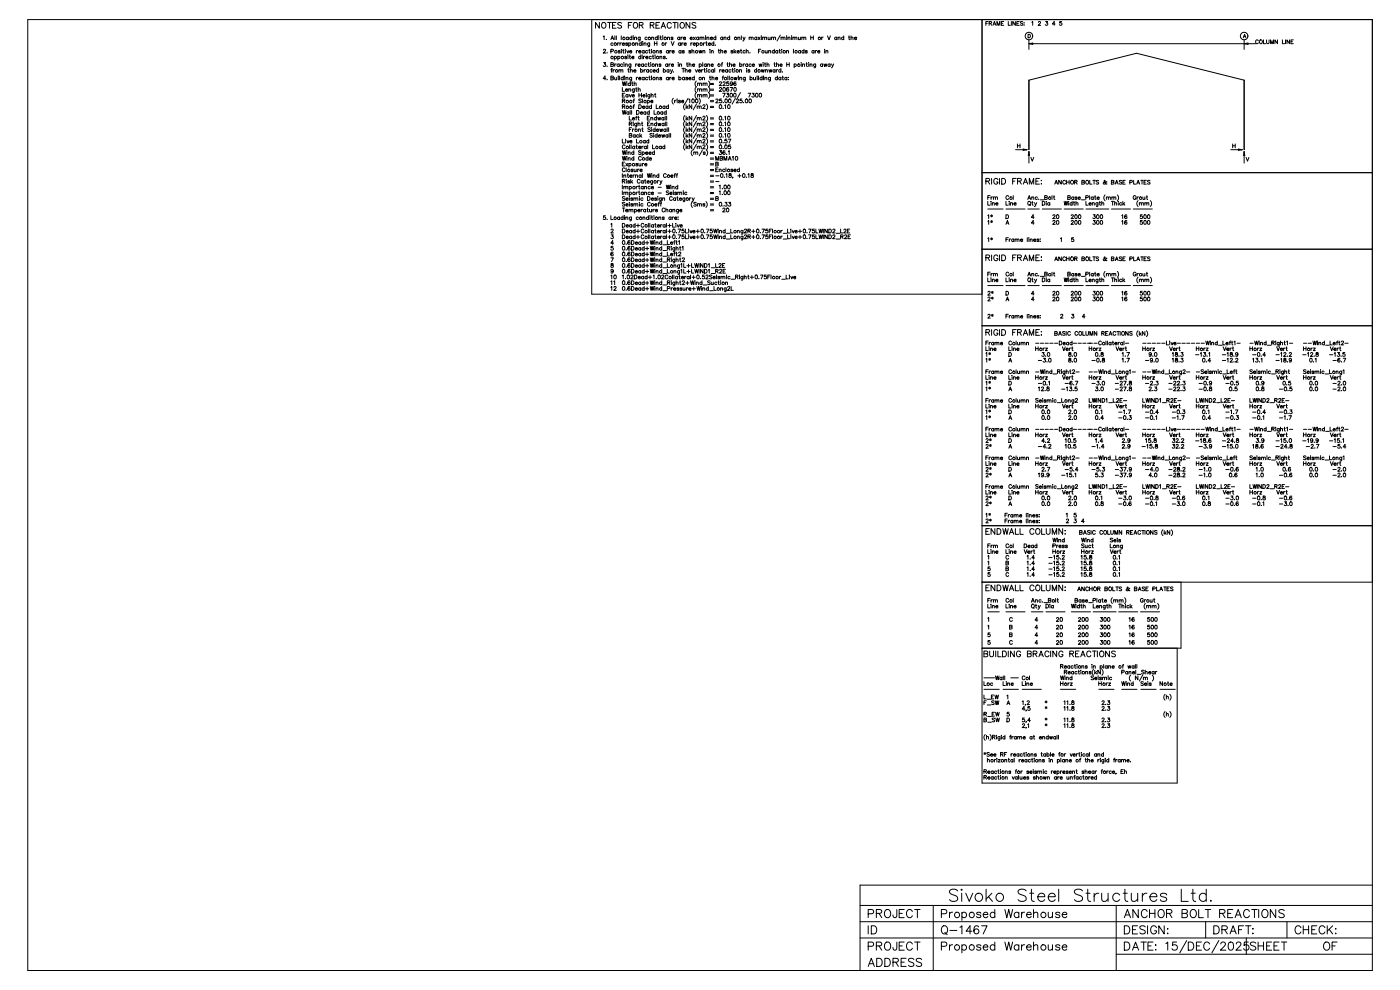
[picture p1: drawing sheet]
<svg xmlns="http://www.w3.org/2000/svg" width="420mm" height="297mm" viewBox="0 0 420 297" stroke-linecap="round" stroke-linejoin="round" font-family="sans-serif">
<g fill="none" stroke="#000" stroke-width=".3">
<path d="M8.3 5.9h403.3v285.1h-403.3zM177.5 5.9v82.3h117M179.7 6.7v1.8l-1.1-1.8v1.8M180.7 6.8a.81 .81 0 0 1 1 .8 .81 .81 0 0 1-1 .8l-.3-.6zM180.9 11l.3-.2v1.1M181 15l.2-.2 .4 .2-.7 .9h.8M181 18.8h.6l-.3 .4a.38 .38 0 0 1 .3 .6 .38 .38 0 0 1-.7-.1M181.8 11.8h.1M182 15.8l.1 .1M182 19.8l.1 .1M182.2 6.7h1.2M182.8 6.7v1.8"/>
<path d="M183.2 11.9l.4-1.1 .5 1.1M183.2 15.4l.6-.1 .1-.4-.7-.1v1.1M183.2 19.3l.7 .1 .1 .3-.3 .2h-.5v-1.1l.7 .1-.2 .4M183.4 11.5h.5M183.7 7.6h.6M183.8 13a.37 .37 0 0 0-.5 0 .37 .37 0 0 0 0 .5 .37 .37 0 0 0 .5 0M184.2 17a.37 .37 0 0 1 .6 0 .37 .37 0 0 1 0 .5 .37 .37 0 0 1-.6 0M184.2 16.9v1.1M184.3 19.2v.7M184.4 10.8v1.1M184.7 6.7h-1v1.8h1M184.8 19.2l-.5 .3"/>
<path d="M184.8 10.8v1.1M185.2 12.9v.7M185.3 17a.37 .37 0 0 1 .5 0 .37 .37 0 0 1 0 .5 .37 .37 0 0 1-.5 0M185.3 16.9v1.1M185.7 12.9l-.5 .3M185.7 19.3a.37 .37 0 0 0-.5 0 .37 .37 0 0 0 0 .5 .37 .37 0 0 0 .5 0M185.7 19.2v.7M185.9 12.9v.7M186 15.3l-.6-.1v.2l.6 .4-.2 .1-.4-.1M186.3 14.8h.1M186.3 10.8v1.1M186.4 12.9l-.5 .3"/>
<path d="M186.4 15.1v.8M186.4 7l-.4-.3-.8 .3 .2 .4 1 .6v.2l-.4 .3-.8-.3M186.6 13.2h.7a.37 .37 0 0 0-.4-.3 .37 .37 0 0 0-.3 .4 .37 .37 0 0 0 .3 .3l.4-.1M186.7 19.3a.37 .37 0 0 0-.5 0 .37 .37 0 0 0 0 .5 .37 .37 0 0 0 .5 0M186.7 15.1h.4M186.9 14.8v.9l.3 .2M187.1 18.8h.1M187.1 19.2v.7M187.5 19.4l.6-.2v.7M187.5 19.2v.7M187.5 14.8h.1M187.6 15.1v.8"/>
<path d="M187.9 15.1l.4 .8 .3-.8M187.9 17l-.2-.1-.4 .1 .6 .3v.3l-.6-.1M188.2 13l-.5-.1v.2l.5 .4-.2 .1-.4-.1M188.3 16.5h.1M188.3 16.9v.7M188.4 11.3a.37 .37 0 0 0-.5-.1 .37 .37 0 0 0 0 .6 .37 .37 0 0 0 .5-.1M188.4 7.6h.7M188.4 11.1v.8M188.5 13a.37 .37 0 0 1 .6 0 .37 .37 0 0 1 0 .5 .37 .37 0 0 1-.6 0M188.5 12.9v1.1M188.7 16.9h.4M188.8 15.5h.7a.37 .37 0 0 0-.4-.3 .37 .37 0 0 0-.4 .4 .37 .37 0 0 0 .4 .3l.4-.1"/>
<path d="M188.9 16.5v.9l.2 .2M189.2 19.2l-.1 1-.4 .1M189.2 19.3a.37 .37 0 0 0-.5 0 .37 .37 0 0 0 0 .5 .37 .37 0 0 0 .5 0M189.5 11.3a.37 .37 0 0 0-.6-.1 .37 .37 0 0 0 0 .6 .37 .37 0 0 0 .6-.1M189.5 17.2h.6a.37 .37 0 0 0-.4-.3 .37 .37 0 0 0-.3 .4 .37 .37 0 0 0 .3 .3l.4-.1M189.5 10.8v1.1M189.5 6.7h-1.1v1.8M189.9 10.8h.1M189.9 11.1v.8M190.2 6.8a.81 .81 0 0 1 1.1 .8 .81 .81 0 0 1-1.1 .8l-.3-.6zM190.3 11.4l.5-.2 .1 .7M190.3 11.1v.8"/>
<path d="M190.6 13.1l.6-.2v.7M190.6 12.9v.7M190.6 19.2v.7M190.8 15.1v.8M191.1 19.2l-.5 .3M191.3 15.1l-.5 .4M191.3 19.5h.7a.37 .37 0 0 0-.4-.3 .37 .37 0 0 0-.3 .4 .37 .37 0 0 0 .3 .3l.4-.1M191.6 15.5h.6a.37 .37 0 0 0-.4-.3 .37 .37 0 0 0-.3 .4 .37 .37 0 0 0 .3 .3l.4-.1M191.7 7.6l1-.1 .1-.6-1.1-.2v1.8M192 11.1l-.1 1.1h-.4M192 11.3a.37 .37 0 0 0-.5-.1 .37 .37 0 0 0 0 .6 .37 .37 0 0 0 .5-.1M192.2 17a.37 .37 0 0 0-.6 0 .37 .37 0 0 0 0 .5 .37 .37 0 0 0 .6 0"/>
<path d="M192.2 16.5v1.1M192.3 7.6l.6 .9M192.3 13a.37 .37 0 0 0-.5 0 .37 .37 0 0 0 0 .5 .37 .37 0 0 0 .5 0M192.3 12.5v1.1M192.5 16.5h.1M192.6 16.9v.7M192.7 12.5h.1M192.8 12.9v.7M193 19.3a.37 .37 0 0 0-.6 0 .37 .37 0 0 0 0 .5 .37 .37 0 0 0 .6 0M193 16.9v.7M193 19.2v.7M193.1 13.1l.6-.2v.7"/>
<path d="M193.1 12.9v.7M193.2 15.3a.37 .37 0 0 0-.5 0 .37 .37 0 0 0 0 .5 .37 .37 0 0 0 .5 0M193.2 15.1v.8M193.4 16.9l-.4 .3M193.7 17.2h.6a.37 .37 0 0 0-.4-.3 .37 .37 0 0 0-.3 .4 .37 .37 0 0 0 .4 .3l.3-.1M194 19.3a.37 .37 0 0 0-.5 0 .37 .37 0 0 0 0 .5 .37 .37 0 0 0 .5 0M194.1 11.3a.37 .37 0 0 0-.6-.1 .37 .37 0 0 0 0 .6 .37 .37 0 0 0 .6-.1M194.2 15.3a.37 .37 0 0 0-.5 0 .37 .37 0 0 0 0 .5 .37 .37 0 0 0 .5 0M194.3 19.2h.4M194.5 18.8v.9l.3 .2M194.6 15.1h.3M194.7 14.8v.9l.3 .2"/>
<path d="M194.8 12.9v1h-.5M194.8 13a.37 .37 0 0 0-.5 0 .37 .37 0 0 0 0 .5 .37 .37 0 0 0 .5 0M195 7.6l1-.1 .1-.6-1.1-.2v1.8M195.1 18.8h.1M195.2 19.2v.7M195.3 14.8h.1M195.3 17a.37 .37 0 0 0-.5 0 .37 .37 0 0 0 0 .5 .37 .37 0 0 0 .5 0M195.4 15.1v.8M195.4 11.4l.6-.2v.7M195.4 11.1v.8M195.6 7.6l.5 .9M195.7 16.9h.3"/>
<path d="M195.8 16.5v.9l.3 .2M196.3 12.5v1.1M196.3 13h.7M196.4 16.5h.1M196.5 16.9v.7M196.6 19.4l.5-.2 .1 .7M196.6 19.2v.7M196.7 7.6h.7M196.8 15.4l.5-.2 .1 .7M196.8 15.1v.8M197 12.5v1.1M197.1 11.3a.37 .37 0 0 0-.5-.1 .37 .37 0 0 0 0 .6 .37 .37 0 0 0 .5-.1"/>
<path d="M197.1 10.8v1.1M197.5 10.8h.1M197.6 11.1v.8M197.8 6.7h-1.1v1.8h1.1M197.9 17.1l.5-.2 .1 .7M197.9 16.9v.7M197.9 11.1h.4M198.1 10.8v.9l.3 .2M198.2 19.3l-.5-.1v.2l.5 .4-.2 .1-.4-.1M198.3 8.5l.6-1.8 .7 1.8M198.4 15.3l-.2-.2-.4 .2 .6 .3v.3l-.6-.1M198.5 7.9h.8"/>
<path d="M198.7 10.8h.1M198.8 11.1v.8M199.5 17l-.5-.1v.2l.5 .4-.2 .1-.4-.1M199.5 12.9v.7M199.9 17.5l.1 .1M200 12.9l-.5 .3M200.2 11.4l.5-.2 .1 .7M200.2 11.1v.8M200.2 19.3a.37 .37 0 0 0-.5 0 .37 .37 0 0 0 0 .5 .37 .37 0 0 0 .5 0M200.2 19.2v.7M200.5 15.3a.37 .37 0 0 0-.6 0 .37 .37 0 0 0 0 .5 .37 .37 0 0 0 .6 0M200.5 15.1v.8"/>
<path d="M200.6 19.2v.7M200.8 15.1v.8M201.1 19.2l-.5 .3M201.3 12.5l.4 1.1 .5-1.1M201.3 15.1l-.5 .4M201.3 7.1a.63 .63 0 0 0-.7-.4 .63 .63 0 0 0-.5 .7v.4a.63 .63 0 0 0 .5 .7 .63 .63 0 0 0 .7-.5M201.3 19.5h.7a.37 .37 0 0 0-.4-.3 .37 .37 0 0 0-.3 .4 .37 .37 0 0 0 .3 .3l.4-.1M201.6 15.5h.6a.37 .37 0 0 0-.4-.3 .37 .37 0 0 0-.3 .4 .37 .37 0 0 0 .3 .3l.4-.1M201.8 6.7h1.1M201.8 11.3l-.2-.2-.4 .2 .6 .3v.2l-.6-.1M202.4 6.7v1.8M203.3 6.7v1.8"/>
<path d="M203.4 18.8h.1M203.4 19.2v.7M203.8 19.4l.5-.2 .1 .7M203.8 19.2v.7M203.8 11.3a.37 .37 0 0 0-.5-.1 .37 .37 0 0 0 0 .6 .37 .37 0 0 0 .5-.1M203.8 11.1v.8M204.1 13a.37 .37 0 0 0-.6 0 .37 .37 0 0 0 0 .5 .37 .37 0 0 0 .6 0M204.1 12.9v.7M204.2 15.3a.37 .37 0 0 0-.5 0 .37 .37 0 0 0 0 .5 .37 .37 0 0 0 .5 0M204.2 11.1v.8M204.2 15.1v.8M204.3 6.8a.81 .81 0 0 1 1 .8 .81 .81 0 0 1-1 .8l-.4-.6z"/>
<path d="M204.4 12.9v.7M204.7 11.1l-.5 .4M204.9 12.9l-.5 .3M204.9 11.5h.7a.37 .37 0 0 0-.4-.3 .37 .37 0 0 0-.3 .3 .37 .37 0 0 0 .3 .4l.4-.2M205.2 13.2h.6a.37 .37 0 0 0-.4-.3 .37 .37 0 0 0-.3 .4 .37 .37 0 0 0 .3 .3l.4-.1M205.2 15.3l-.5-.1v.2l.5 .4-.2 .1-.4-.1M205.9 19.2h.4M206 18.8v.9l.3 .2M206.6 19.4l.6-.2v.7M206.6 18.8v1.1M206.9 6.7v1.8l-1.2-1.8v1.8M207 11.5h.6a.37 .37 0 0 0-.4-.3 .37 .37 0 0 0-.3 .3 .37 .37 0 0 0 .3 .4l.4-.2"/>
<path d="M207.2 15.3l-.2-.2-.4 .2 .5 .3v.3l-.5-.1M207.2 12.9v.7M207.5 15.4l.6-.2v.7M207.5 14.8v1.1M207.6 12.9l-.4 .3M207.7 19.5h.6a.37 .37 0 0 0-.4-.3 .37 .37 0 0 0-.3 .4 .37 .37 0 0 0 .3 .3l.4-.1M207.9 13.2h.6a.37 .37 0 0 0-.4-.3 .37 .37 0 0 0-.3 .4 .37 .37 0 0 0 .4 .3l.3-.1M207.9 11.1l.6 .8M208.5 11.1l-.6 .8M208.7 7l-.4-.3-.8 .3 .2 .4 1 .6v.2l-.4 .3-.8-.3M208.9 13a.37 .37 0 0 1 .5 0 .37 .37 0 0 1 0 .5 .37 .37 0 0 1-.5 0M208.9 12.9v1.1"/>
<path d="M209.5 11.3a.37 .37 0 0 0-.5-.1 .37 .37 0 0 0 0 .6 .37 .37 0 0 0 .5-.1M209.5 11.1v.8M209.6 15.1l.2 .8 .2-.8 .2 .8 .3-.8M209.7 19.3a.37 .37 0 0 1 .5 0 .37 .37 0 0 1 0 .5 .37 .37 0 0 1-.5 0M209.7 19.2v1.1M209.9 11.4l.6-.2v.7M209.9 11.1v.8M210.5 11.4l.6-.2v.7M210.7 18.8v1.1M210.8 15.4l.5-.2 .1 .7M210.8 15.1v.8M211 12.9v.7"/>
<path d="M211.4 12.9l-.4 .3M211.6 10.8h.1M211.6 11.1v.8M211.7 12.9h.3M211.8 12.5v.9l.3 .2M211.8 19.3a.37 .37 0 0 0-.5 0 .37 .37 0 0 0 0 .5 .37 .37 0 0 0 .5 0M211.8 19.2v.7M212 11.4l.5-.2 .1 .7M212 11.1v.8M212.2 19.4l.6-.2v.7M212.2 19.2v.7M212.4 13.2h.7a.37 .37 0 0 0-.4-.3 .37 .37 0 0 0-.3 .4 .37 .37 0 0 0 .3 .3l.4-.1"/>
<path d="M212.9 14.8h.1M212.9 15.1v.8M213 11.5h.7a.37 .37 0 0 0-.4-.3 .37 .37 0 0 0-.3 .3 .37 .37 0 0 0 .3 .4l.4-.2M213.2 19.5h.7a.37 .37 0 0 0-.4-.3 .37 .37 0 0 0-.3 .4 .37 .37 0 0 0 .3 .3l.4-.1M213.3 15.4l.5-.2 .1 .7M213.3 15.1v.8M214.1 13a.37 .37 0 0 0-.6 0 .37 .37 0 0 0 0 .5 .37 .37 0 0 0 .6 0M214.1 12.5v1.1M214.5 13.5l.1 .1M214.7 11.3a.37 .37 0 0 0-.6-.1 .37 .37 0 0 0 0 .6 .37 .37 0 0 0 .6-.1M214.7 10.8v1.1M215.4 15.1h.4"/>
<path d="M215.5 14.8v.9l.3 .2M216.1 15.4l.6-.2v.7M216.1 14.8v1.1M216.3 19.2h.4M216.7 11.3a.37 .37 0 0 0-.5-.1 .37 .37 0 0 0 0 .6 .37 .37 0 0 0 .5-.1M216.7 18.8l-.2 .2v.9M216.7 11.1v.8M217.1 11.4l.6-.2v.7M217.1 11.1v.8M217.2 15.5h.6a.37 .37 0 0 0-.4-.3 .37 .37 0 0 0-.3 .4 .37 .37 0 0 0 .4 .3l.3-.1M218 19.2h.4M218.2 18.8v.9l.2 .2"/>
<path d="M218.8 19.4l.5-.2 .1 .7M218.8 18.8v1.1M218.8 11.3a.37 .37 0 0 0-.5-.1 .37 .37 0 0 0 0 .6 .37 .37 0 0 0 .5-.1M218.8 10.8v1.1M219.8 15.3l-.5-.1v.2l.5 .4-.2 .1-.4-.1M219.8 19.5h.7a.37 .37 0 0 0-.4-.3 .37 .37 0 0 0-.4 .4 .37 .37 0 0 0 .4 .3l.4-.1M220.1 14.8v1.1M220.4 15.5l.3 .4M220.7 15.1l-.6 .6M221.1 15.5h.6a.37 .37 0 0 0-.4-.3 .37 .37 0 0 0-.3 .4 .37 .37 0 0 0 .3 .3l.4-.1M221.3 11.4l.5-.2 .1 .7M221.3 11.1v.8"/>
<path d="M221.8 19.3a.37 .37 0 0 1 .6 0 .37 .37 0 0 1 0 .5 .37 .37 0 0 1-.6 0M221.8 18.8v1.1M222 15.1h.4M222.2 14.8v.9l.3 .2M222.3 10.8v1.1M222.8 11.1l.3 .8M222.9 19.2v.7M223.3 19.2l-.4 .3M223.5 11.1l-.5 1.1-.2 .1M223.5 15.3a.37 .37 0 0 0-.6 0 .37 .37 0 0 0 0 .5 .37 .37 0 0 0 .6 0M223.8 15.4l.5-.2 .1 .7M223.8 14.8v1.1"/>
<path d="M224.2 19.3a.37 .37 0 0 0-.5 0 .37 .37 0 0 0 0 .5 .37 .37 0 0 0 .5 0M224.2 19.2v.7M224.7 11.4l.5-.2 .1 .7M224.7 11.1v.8M224.9 15.8v.1M225.3 11.4l.5-.2 .1 .7M225.3 19.3a.37 .37 0 0 0-.6 0 .37 .37 0 0 0 0 .5 .37 .37 0 0 0 .6 0M225.6 19.5h.7a.37 .37 0 0 0-.4-.3 .37 .37 0 0 0-.4 .4 .37 .37 0 0 0 .4 .3l.4-.1M227 11.3a.37 .37 0 0 0-.6-.1 .37 .37 0 0 0 0 .6 .37 .37 0 0 0 .6-.1M227 11.1v.8M227.3 11.1l.6 .8M227.5 15.3h.4"/>
<path d="M227.6 19.2l.2 .7 .3-.7 .2 .7 .2-.7M227.9 11.1l-.6 .8M228.2 14.8h-.7v1.1M228.3 10.8h.1M228.3 11.1v.8M228.7 11.4l.6-.2v.7M228.7 11.1v.8M228.8 18.8h.1M228.9 19.2v.7M229.3 19.2h.3M229.3 11.4l.6-.2v.7M229.4 18.8v.9l.3 .2"/>
<path d="M229.5 15.1v.8l.6-.2M230 19.4l.6-.2v.7M230 18.8v1.1M230.1 15.1v.8M230.4 11.1v.7l.6-.1M230.5 15.4l.6-.2v.7M230.5 15.1v.8M231 11.1v.8M231.4 11.4l.5-.2 .1 .7M231.4 11.1v.8M232 11.4l.5-.2 .1 .7M232.1 19.2h.4"/>
<path d="M232.2 15.3a.37 .37 0 0 0-.5 0 .37 .37 0 0 0 0 .5 .37 .37 0 0 0 .5 0M232.2 14.8v1.1M232.3 18.8v.9l.2 .2M232.9 19.4l.5-.2 .1 .7M232.9 18.8v1.1M233.2 15.3a.37 .37 0 0 0-.5 0 .37 .37 0 0 0 0 .5 .37 .37 0 0 0 .5 0M233.2 15.1v.8M233.6 15.1h.4M233.8 14.8v.9l.3 .2M233.9 19.5h.7a.37 .37 0 0 0-.4-.3 .37 .37 0 0 0-.4 .4 .37 .37 0 0 0 .4 .3l.4-.1M234 10.5l-1 1.8M234.2 11.4l.6-.2v.7"/>
<path d="M234.2 11.1v.8M234.4 14.8h.1M234.4 15.1v.8M234.8 11.4l.6-.2v.7M235.9 15.4l.5-.2 .1 .7M235.9 15.1v.8M235.9 10.8h.1M235.9 11.1v.8M235.9 18.8v1.1M235.9 19.3h.8M236.3 11.4l.6-.2v.7M236.3 11.1v.8"/>
<path d="M236.7 18.8v1.1M237.3 10.8h.1M237.4 11.1v.8M237.8 11.4l.5-.2 .1 .7M237.8 11.1v.8M237.9 14.8v1.1M238.2 19.3a.37 .37 0 0 1 .5 0 .37 .37 0 0 1 0 .5 .37 .37 0 0 1-.5 0M238.2 19.2v1.1M238.4 11.4l.5-.2 .1 .7M239.4 11.1l.1 .7 .5-.1M240 11.1v.8M240.1 15.3a.37 .37 0 0 0-.6 0 .37 .37 0 0 0 0 .5 .37 .37 0 0 0 .6 0"/>
<path d="M240.1 15.1v.8M240.2 18.8h.1M240.3 19.2v.7M240.5 11.4l.5-.2 .1 .7M240.5 11.1v.8M240.7 19.4l.5-.2 .1 .7M240.7 19.2v.7M241.1 11.4l.5-.2 .1 .7M241.1 15.3a.37 .37 0 0 0-.5 0 .37 .37 0 0 0 0 .5 .37 .37 0 0 0 .5 0M241.1 14.8v1.1M241.7 19.2h.4M241.9 18.8v.9l.3 .2"/>
<path d="M242.1 15.3l-.5-.1v.2l.5 .4-.2 .1-.4-.1M242.5 18.8h.1M242.5 19.2v.7M242.9 19.4l.6-.2v.7M242.9 19.2v.7M243.1 10.8v1.1M243.1 11.3h.8M243.9 10.8v1.1M244.1 15.3a.37 .37 0 0 0-.5 0 .37 .37 0 0 0 0 .5 .37 .37 0 0 0 .5 0M244.1 15.1v.8M244.5 15.1v.8M244.6 19.2v1l-.5 .1"/>
<path d="M244.6 19.3a.37 .37 0 0 0-.5 0 .37 .37 0 0 0 0 .5 .37 .37 0 0 0 .5 0M244.9 15.1l-.4 .4M245.2 15.5h.7a.37 .37 0 0 0-.4-.3 .37 .37 0 0 0-.4 .4 .37 .37 0 0 0 .4 .3l.4-.1M246.4 11.1v.8M246.7 19.3a.37 .37 0 0 0-.5 0 .37 .37 0 0 0 0 .5 .37 .37 0 0 0 .5 0M246.7 19.2v.7M246.9 11.1l-.5 .4M247.1 19.2l.2 .7 .2-.7 .2 .7 .2-.7M247.2 14.8h.1M247.3 15.1v.8M247.7 15.4l.5-.2 .1 .7M247.7 15.1v.8"/>
<path d="M248.2 10.8l.4 1.1 .4-1.1M248.9 19.3a.37 .37 0 0 0-.5 0 .37 .37 0 0 0 0 .5 .37 .37 0 0 0 .5 0M248.9 19.2v.7M249.4 19.2l.3 .7M250 19.2l-.5 1.1h-.2M251 11.3a.37 .37 0 0 0-.6-.1 .37 .37 0 0 0 0 .6 .37 .37 0 0 0 .6-.1M251 11.1v.8M251.3 11.4l.6-.2v.7M251.3 11.1v.8M253 11.3a.37 .37 0 0 0-.5-.1 .37 .37 0 0 0 0 .6 .37 .37 0 0 0 .5-.1M253 10.8v1.1M254.5 11.1h.3"/>
<path d="M254.6 10.8v.9l.3 .2M255.2 11.4l.6-.2v.7M255.2 10.8v1.1M256.3 11.5h.6a.37 .37 0 0 0-.4-.3 .37 .37 0 0 0-.3 .3 .37 .37 0 0 0 .3 .4l.4-.2M294.5 5.9v228.9h58.5v-40.4M295.7 7h.4M296.4 6.4h-.7v1.2M296.6 7l.7-.1v-.3l-.7-.2v1.2M297 7l.4 .6M297.8 7.6l.4-1.2 .5 1.2M297.9 7.2h.6M299 7.6v-1.2l.4 1.2 .5-1.2v1.2"/>
<path d="M300.3 7h.4M301 6.4h-.7v1.2h.7M302.4 6.4v1.2h.6M303.3 6.4v1.2M304.5 6.4v1.2l-.8-1.2v1.2M304.9 7h.5M305.7 6.4h-.8v1.2h.8M306.7 6.6l-.2-.2-.5 .2 .7 .7-.2 .3-.5-.2M307.1 6.8h.1M307.1 7.5h.1M308.3 10.3h.4a.55 .55 0 0 1 .3 .5 .55 .55 0 0 1-.3 .5h-.4zM308.6 12v2.8"/>
<path d="M308.6 13.1l1.1-.2v.4zM308.6 13.1h68M309.4 6.7l.3-.3v1.2M311.4 6.7l.2-.3 .4 .3-.7 .9h.8M313.6 6.4h.6l-.3 .5a.38 .38 0 0 1 .2 .6 .38 .38 0 0 1-.6-.1M316.4 7.2h-.8l.5-.8v1.2M318.4 6.4h-.6v.5a.41 .41 0 0 1 .6 0 .41 .41 0 0 1-.1 .6 .41 .41 0 0 1-.6-.1M372.9 11.3l.3-1 .4 1M373 11h.5M373.1 12v2.8M373.1 13.1l1.2-.2v.4zM377.4 12.2a.42 .42 0 0 0-.5-.2 .42 .42 0 0 0-.3 .4v.3a.42 .42 0 0 0 .3 .4 .42 .42 0 0 0 .5-.3"/>
<path d="M378.9 12v1.1h.7M379.8 12v.8l.4 .3 .3-.2 .1-.9M381 13.1v-1.1l.5 1.1 .4-1.1v1.1M383.1 12v1.1l-.8-1.1v1.1M384.6 12v1.1h.6M385.5 12v1.1M386.7 12v1.1l-.7-1.1v1.1M387.2 12.5h.4M387.9 12h-.7v1.1h.7M181.7 23.6h-.8l.5-.8v1.1M182 23.8l.1 .1M183.2 23.3l.7 .2 .1 .2-.3 .2h-.5v-1.1l.7 .1-.2 .4"/>
<path d="M183.2 20.9h.4M183.6 20.5l-.2 .2v1M183.8 20.9v.8M184.3 20.9l-.5 .3M184.3 23.2l.1 .7 .5-.2M184.9 23.2v.7M185.4 22.9h.1M185.4 23.2v.7M185.6 21.1l.5-.2 .1 .8M185.6 20.9v.8M185.8 22.8v1.1M186.2 21.1l.5-.2 .1 .8"/>
<path d="M186.6 24.5l.3 1.2 .3-1.2 .3 1.2 .2-1.2M186.6 26.2v1.2h.7M186.6 30.2h.7v-.4l-.7-.1v1.1M186.6 32l.7-.1v-.4l-.7-.1v1.2M186.6 33.1l.3 1.2 .3-1.2 .3 1.2 .2-1.2M186.6 28.5h.5M186.9 23.3a.37 .37 0 0 0-.5 0 .37 .37 0 0 0 0 .5 .37 .37 0 0 0 .5 0M186.9 22.8v1.1M187 30.2l.4 .6M187 32l.4 .6M187.3 22.9h.1M187.3 28h-.7v1.1h.7"/>
<path d="M187.3 23.2v.7M187.6 27h.6a.37 .37 0 0 0-.4-.3 .37 .37 0 0 0-.3 .3 .37 .37 0 0 0 .3 .4l.4-.2M187.7 23.4l.6-.2v.7M187.7 23.2v.7M187.9 24.6h.1M188 24.9v.8M188.3 20.9h.4M188.3 28.5a.37 .37 0 0 0-.5 0 .37 .37 0 0 0 0 .5 .37 .37 0 0 0 .5-.1M188.3 28.3v.8M188.4 20.5v.9l.3 .3M188.5 26.8l.6-.1v.7M188.5 26.6v.8"/>
<path d="M188.6 33.7a.37 .37 0 0 0-.5-.1 .37 .37 0 0 0 0 .6 .37 .37 0 0 0 .5-.1M188.6 33.5v.8M188.7 28.3l.3 .8 .4-.8M188.7 34.8v1.2h.7M188.7 37.1h.7v-.4l-.7-.1v1.1M188.7 38.8h.4M189 33.1v1.2M189 21.1l.6-.2v.8M189 25.1a.37 .37 0 0 0-.5-.1 .37 .37 0 0 0 0 .6 .37 .37 0 0 0 .5-.1M189 20.5v1.2M189 24.5v1.2M189.1 37.1l.4 .6"/>
<path d="M189.4 23.2v1l-.5 .1M189.4 23.3a.37 .37 0 0 0-.5 0 .37 .37 0 0 0 0 .5 .37 .37 0 0 0 .5 0M189.4 38.3h-.7v1.1M189.4 33.1v1.2M189.4 24.9h.4M189.6 24.5v1l.3 .2M189.6 28.7h.6a.37 .37 0 0 0-.4-.3 .37 .37 0 0 0-.3 .4 .37 .37 0 0 0 .4 .3l.3-.2M189.6 35.6h.7a.37 .37 0 0 0-.4-.3 .37 .37 0 0 0-.3 .3 .37 .37 0 0 0 .3 .4l.4-.2M189.7 38.7v.7M189.9 36.6h.1M189.9 30.1h.3M189.9 31.8h.3"/>
<path d="M189.9 37v.7M190.1 21.2h.6a.37 .37 0 0 0-.4-.3 .37 .37 0 0 0-.3 .4 .37 .37 0 0 0 .4 .4l.3-.2M190.1 38.7l-.4 .3M190.2 25.1l.5-.1 .1 .7M190.2 24.5v1.2M190.2 26.6v1.1h-.5M190.2 26.8a.37 .37 0 0 0-.5-.1 .37 .37 0 0 0 0 .6 .37 .37 0 0 0 .5-.1M190.3 29.7l-.3 .2v.9M190.3 31.4l-.3 .2v1M190.6 26.6h.4M190.6 35.2h.4M190.8 26.2v1l.3 .2"/>
<path d="M190.8 23.2v.7M190.9 33.1h.4a.61 .61 0 0 1 .4 .6 .61 .61 0 0 1-.4 .6h-.4zM191 37l-.1 1h-.4M191 37.1a.37 .37 0 0 0-.6 0 .37 .37 0 0 0 0 .5 .37 .37 0 0 0 .6 0M191.1 34.8l-.3 .3v.9M191.3 23.2l-.5 .3M191.3 35.2h.4M191.3 37.2l.6-.2v.7M191.3 36.6v1.1M191.4 26.8l.5-.1 .1 .7M191.4 26.2v1.2M191.4 34.8v1l.3 .2"/>
<path d="M191.4 38.9l.6-.2v.7M191.4 38.7v.7M191.6 23.5h.6a.37 .37 0 0 0-.4-.3 .37 .37 0 0 0-.3 .4 .37 .37 0 0 0 .3 .3l.4-.1M191.6 31.4h.3a.61 .61 0 0 1 .4 .6 .61 .61 0 0 1-.4 .6h-.3zM191.6 28.5h.8M191.6 28v1.1M192 33.8h.7a.37 .37 0 0 0-.4-.3 .37 .37 0 0 0-.3 .4 .37 .37 0 0 0 .3 .4l.4-.2M192.1 21.1a.37 .37 0 0 1 .5-.1 .37 .37 0 0 1 0 .5 .37 .37 0 0 1-.5 0M192.1 20.5v1.2M192.3 29.8l-.3-.1-.4 .1 .7 .9-.3 .1-.4-.1M192.4 28v1.1M192.4 37h.4"/>
<path d="M192.5 38.7h.4M192.5 36.6v.9l.3 .2M192.6 38.3v.9l.3 .2M192.6 29.7v1.1M192.7 32.1h.7a.37 .37 0 0 0-.4-.3 .37 .37 0 0 0-.4 .4 .37 .37 0 0 0 .4 .4l.4-.2M192.8 28.7h.7a.37 .37 0 0 0-.4-.3 .37 .37 0 0 0-.4 .4 .37 .37 0 0 0 .4 .3l.4-.2M193.1 20.9v.8M193.2 23.3a.37 .37 0 0 0-.5 0 .37 .37 0 0 0 0 .5 .37 .37 0 0 0 .5 0M193.2 23.2v.7M193.6 20.9l-.5 .3M193.7 33.7a.37 .37 0 0 0-.6-.1 .37 .37 0 0 0 0 .6 .37 .37 0 0 0 .6-.1M193.7 33.5v.8"/>
<path d="M193.8 28h.1M193.8 28.3v.8M194.1 30.2a.37 .37 0 0 1 .6 0 .37 .37 0 0 1 0 .5 .37 .37 0 0 1-.6 0M194.1 30.1v1.1M194.1 35.4h.5M194.2 37.1h.4M194.2 23.3a.37 .37 0 0 0-.5 0 .37 .37 0 0 0 0 .5 .37 .37 0 0 0 .5 0M194.3 32a.37 .37 0 0 0-.5-.1 .37 .37 0 0 0 0 .5 .37 .37 0 0 0 .5 0M194.3 31.8v.8M194.5 21.1a.37 .37 0 0 0-.5-.1 .37 .37 0 0 0 0 .5 .37 .37 0 0 0 .5 0M194.5 20.9v.8M194.6 23.2h.3"/>
<path d="M194.7 22.8v.9l.3 .2M194.7 33.7a.37 .37 0 0 0-.5-.1 .37 .37 0 0 0 0 .6 .37 .37 0 0 0 .5-.1M194.7 33.1v1.2M194.8 34.8h-.7v1.2h.7M194.9 28.3l-.1 1.1h-.4M194.9 28.5a.37 .37 0 0 0-.6 0 .37 .37 0 0 0 0 .5 .37 .37 0 0 0 .6-.1M194.9 36.6h-.7v1.1h.7M195.1 38.5l-.3-.2-.5 .2 .8 .6-.3 .3-.5-.1M195.2 30.4h.6a.37 .37 0 0 0-.4-.3 .37 .37 0 0 0-.3 .4 .37 .37 0 0 0 .3 .3l.4-.1M195.2 35.5l.5-.2 .1 .7M195.2 35.2v.8M195.2 37.2l.6-.2v.7"/>
<path d="M195.2 37v.7M195.3 28.6l.5-.2 .1 .7M195.3 28v1.1M195.3 22.9h.1M195.4 32a.37 .37 0 0 0-.6-.1 .37 .37 0 0 0 0 .5 .37 .37 0 0 0 .6 0M195.4 38.3h.1M195.4 23.2v.7M195.4 31.4v1.2M195.4 38.7v.7M195.5 21.1a.37 .37 0 0 0-.5-.1 .37 .37 0 0 0 0 .5 .37 .37 0 0 0 .5 0M195.9 21.2h.6a.37 .37 0 0 0-.4-.3 .37 .37 0 0 0-.3 .4 .37 .37 0 0 0 .3 .4l.4-.2M196.1 33.1v1.2h.7"/>
<path d="M196.3 28.3h.4M196.5 28v.9l.2 .2M196.5 38.8a.37 .37 0 0 0-.6 0 .37 .37 0 0 0 0 .5 .37 .37 0 0 0 .6 0M196.5 38.3v1.1M196.8 23.4l.5-.2 .1 .7M196.8 31.4v1.2h.7M196.8 23.2v.7M196.9 35.4a.37 .37 0 0 0-.6-.1 .37 .37 0 0 0 0 .6 .37 .37 0 0 0 .6-.1M196.9 39h.6a.37 .37 0 0 0-.4-.3 .37 .37 0 0 0-.3 .4 .37 .37 0 0 0 .3 .3l.4-.1M196.9 34.8v1.2M196.9 37.1a.37 .37 0 0 0-.5 0 .37 .37 0 0 0 0 .5 .37 .37 0 0 0 .5 0M196.9 36.6v1.1"/>
<path d="M197.2 35.2l.3 .8 .2-.8 .2 .8 .2-.8M197.3 37l.2 .7 .2-.7 .2 .7 .3-.7M197.5 21.1a.37 .37 0 0 0-.5-.1 .37 .37 0 0 0 0 .5 .37 .37 0 0 0 .5 0M197.5 20.5v1.2M197.8 38.7l.3 .7 .2-.7 .2 .7 .2-.7M198.4 23.3l-.2-.1-.4 .1 .6 .3v.3l-.6-.1M198.8 33.7a.37 .37 0 0 0-.6-.1 .37 .37 0 0 0 0 .6 .37 .37 0 0 0 .6-.1M198.8 33.5v.8M198.9 21.1a.37 .37 0 0 1 .6-.1 .37 .37 0 0 1 0 .5 .37 .37 0 0 1-.6 0M198.9 20.5v1.2M199.1 35.4a.37 .37 0 0 0-.5-.1 .37 .37 0 0 0 0 .6 .37 .37 0 0 0 .5-.1M199.1 35.2v.8"/>
<path d="M199.1 37.1a.37 .37 0 0 0-.5 0 .37 .37 0 0 0 0 .5 .37 .37 0 0 0 .5 0M199.1 37v.7M199.4 32a.37 .37 0 0 0-.5-.1 .37 .37 0 0 0 0 .5 .37 .37 0 0 0 .5 0M199.4 31.8v.8M199.5 34.8v1.2M199.5 36.6v1.1M199.7 38.8a.37 .37 0 0 0-.5 0 .37 .37 0 0 0 0 .5 .37 .37 0 0 0 .5 0M199.7 38.7v.7M199.8 33.7a.37 .37 0 0 0-.5-.1 .37 .37 0 0 0 0 .6 .37 .37 0 0 0 .5-.1M199.8 33.1v1.2M199.9 34.8v1.2M200 36.6v1.1"/>
<path d="M200.1 38.3v1.1M200.5 23.3a.37 .37 0 0 0-.6 0 .37 .37 0 0 0 0 .5 .37 .37 0 0 0 .6 0M200.5 32a.37 .37 0 0 0-.6-.1 .37 .37 0 0 0 0 .5 .37 .37 0 0 0 .6 0M200.5 23.2v.7M200.5 31.4v1.2M200.5 38.3v1.1M200.6 21.1a.37 .37 0 0 0-.5-.1 .37 .37 0 0 0 0 .5 .37 .37 0 0 0 .5 0M200.6 20.9v.8M200.8 23.2v.7M201.1 20.9l.3 .8M201.3 23.2l-.5 .3M201.6 23.5h.6a.37 .37 0 0 0-.4-.3 .37 .37 0 0 0-.3 .4 .37 .37 0 0 0 .3 .3l.4-.1"/>
<path d="M201.7 20.9l-.5 1.1h-.2M201.9 29.5a1.18 1.18 0 0 0 0 1.7M201.9 21.5l.1 .1M202.3 30.1v.7M202.8 30.1l-.5 .3M203 29.7h.1M203.1 30.1v.7M203.6 23.3a.37 .37 0 0 1 .5 0 .37 .37 0 0 1 0 .5 .37 .37 0 0 1-.5 0M203.6 22.8v1.1M204.1 30.2l-.3-.1-.3 .1 .5 .3v.3l-.5-.1M204.4 30.4h.7a.37 .37 0 0 0-.5-.3 .37 .37 0 0 0-.3 .4 .37 .37 0 0 0 .4 .3l.4-.1M204.5 20.5h.8"/>
<path d="M204.9 20.5v1.2M205.3 23.3a.37 .37 0 0 0-.6 0 .37 .37 0 0 0 0 .5 .37 .37 0 0 0 .6 0M205.3 23.2v.7M205.4 34.6a1.45 1.45 0 0 0-.1 1.9 1.49 1.49 0 0 0 0 1.7 1.49 1.49 0 0 0 0 1.7 1.49 1.49 0 0 0 0 1.7 1.49 1.49 0 0 0 0 1.7 1.18 1.18 0 0 0 .1 1.7M205.5 21.1l.5-.2 .1 .8M205.5 20.5v1.2M205.8 31.4v1.2M205.8 34.8v1.2M205.8 36.6v1.1M205.8 38.3v1.1M206 32.1l.4 .5M206 35.6l.4 .4"/>
<path d="M206 37.3l.4 .4M206 39l.4 .4M206.3 23.3l-.6-.1v.3l.6 .3-.3 .1-.3-.1M206.3 31.8l-.5 .5M206.3 35.2l-.5 .6M206.3 37l-.5 .5M206.3 38.7l-.5 .5M206.4 29.5l-1 1.7a1.18 1.18 0 0 0 0 1.7M206.5 21.2h.7a.37 .37 0 0 0-.4-.3 .37 .37 0 0 0-.3 .4 .37 .37 0 0 0 .3 .4l.4-.2M206.6 23.5h.6a.37 .37 0 0 0-.4-.3 .37 .37 0 0 0-.3 .4 .37 .37 0 0 0 .4 .3l.3-.1M206.6 29.9l.3-.2v1.1M207.5 31.4v1.2l-.8-1.2v1.2"/>
<path d="M207.5 34.8v1.2l-.8-1.2v1.2M207.5 36.6v1.1l-.8-1.1v1.1M207.5 38.3v1.1l-.8-1.1v1.1M208.2 23.3a.37 .37 0 0 0-.5 0 .37 .37 0 0 0 0 .5 .37 .37 0 0 0 .5 0M208.2 22.8v1.1M208.5 20.9l.4 .8 .3-.8M208.8 24.3a1.45 1.45 0 0 0-.1 1.8 1.49 1.49 0 0 0 0 1.8 1.18 1.18 0 0 0 .1 1.6M208.9 31.2l-1 1.7M208.9 34.6l-1 1.8M208.9 36.4l-1 1.7M208.9 38.1l-1 1.7M208.9 39.8l-1 1.7"/>
<path d="M209.1 32l.5-.2 .1 .8M209.1 35.5l.5-.2 .1 .7M209.1 37.2l.5-.2 .1 .7M209.1 38.9l.5-.2 .1 .7M209.1 31.8v.8M209.1 35.2v.8M209.1 37v.7M209.1 38.7v.7M209.2 25.1l.5-.1 .1 .7M209.2 26.8l.5-.1 .1 .7M209.2 28.6l.5-.2 .1 .7M209.2 24.9v.8"/>
<path d="M209.2 26.6v.8M209.2 28.3v.8M209.4 21.2h.7a.37 .37 0 0 0-.4-.3 .37 .37 0 0 0-.4 .4 .37 .37 0 0 0 .4 .4l.4-.2M209.6 29.5a1.18 1.18 0 0 1 0 1.7M209.7 32l.5-.2 .1 .8M209.7 35.5l.5-.2 .1 .7M209.7 37.2l.5-.2 .1 .7M209.7 38.9l.5-.2 .1 .7M209.8 25.1l.6-.1v.7M209.8 26.8l.6-.1v.7M209.8 28.6l.6-.2v.7M210.4 20.9v.8"/>
<path d="M210.7 23.4l.5-.2 .1 .7M210.7 23.2v.7M210.8 31.7l.2-.3 .4 .2-.7 1h.8M210.8 35.1l.2-.3 .4 .3-.7 .9h.8M210.8 36.8l.2-.2 .4 .2-.7 .9h.8M210.8 38.6l.2-.3 .4 .2-.7 .9h.8M210.8 25.1l.6-.1v.7M210.8 26.8l.6-.1v.7M210.8 28.6l.6-.2v.7M210.8 24.9v.8M210.8 26.6v.8M210.8 28.3v.8"/>
<path d="M210.8 20.9l-.4 .3M211.1 20.9h.4M211.3 20.5v.9l.3 .3M211.4 25.1l.6-.1v.7M211.4 26.8l.6-.1v.7M211.4 28.6l.6-.2v.7M211.8 31.2a1.18 1.18 0 0 1 0 1.7M211.8 34.6a1.45 1.45 0 0 1 .1 1.9 1.49 1.49 0 0 1 0 1.7 1.49 1.49 0 0 1 0 1.7 1.49 1.49 0 0 1 0 1.7 1.49 1.49 0 0 1 0 1.7 1.49 1.49 0 0 1 0 1.8 1.18 1.18 0 0 1-.1 1.6M211.9 20.6h.1M211.9 20.9v.8M212.5 24.3a1.45 1.45 0 0 1 .1 1.8 1.49 1.49 0 0 1 0 1.8 1.18 1.18 0 0 1-.1 1.6M212.8 23.2h.3"/>
<path d="M212.9 22.8v.9l.3 .2M213 21.1a.37 .37 0 0 0-.6-.1 .37 .37 0 0 0 0 .5 .37 .37 0 0 0 .6 0M213 25h1M213 25.3h1M213 26.7h1M213 27.1h1M213 28.5h1M213 28.8h1M213 30.2h1M213 30.5h1M213 31.9h1M213 32.2h1"/>
<path d="M213 35.3h1M213 35.7h1M213 37.1h1M213 37.4h1M213 38.8h1M213 39.1h1M213.5 23.4l.6-.2v.7M213.5 22.8v1.1M214 21.1a.37 .37 0 0 0-.6-.1 .37 .37 0 0 0 0 .5 .37 .37 0 0 0 .6 0M214 20.9v.8M214.3 20.5v1.2M214.6 23.5h.6a.37 .37 0 0 0-.4-.3 .37 .37 0 0 0-.3 .4 .37 .37 0 0 0 .3 .3l.4-.1"/>
<path d="M214.7 30l.2-.3 .5 .2-.8 .9h.8M215.7 24.8l.3-.3 .4 .2-.7 1h.7M215.7 26.5l.3-.3 .4 .3-.7 .9h.7M215.8 20.9v.8M216.3 20.9l-.5 .3M216.4 29.7h-.6v.5a.41 .41 0 0 1 .6 0 .41 .41 0 0 1-.1 .6 .41 .41 0 0 1-.6-.2M216.5 21.2h.7a.37 .37 0 0 0-.4-.3 .37 .37 0 0 0-.3 .4 .37 .37 0 0 0 .3 .4l.4-.2M216.6 23.2h.4M216.7 28h.8l-.6 1.1M216.8 24.8l.2-.3 .5 .2-.7 1h.7M216.8 32.4l.1 .1M216.8 35.9h.1"/>
<path d="M216.8 37.6l.1 .1M216.8 39.3l.1 .1M216.9 30.7v.1M217 22.8l-.3 .2v.9M217.3 31.6l.3-.2v1.2M217.3 35.1l.3-.3v1.2M217.3 36.8l.3-.2v1.1M217.3 38.5l.3-.2v1.1M217.9 28h.6l-.3 .4a.38 .38 0 0 1 .3 .6 .38 .38 0 0 1-.7-.1M218.2 21.1a.37 .37 0 0 0-.6-.1 .37 .37 0 0 0 0 .5 .37 .37 0 0 0 .6 0M218.2 20.9v.8M218.3 22.8v1.1"/>
<path d="M218.5 24.5h-.5l-.1 .5a.41 .41 0 0 1 .6 0 .41 .41 0 0 1 0 .6 .41 .41 0 0 1-.6-.1M218.5 26.4v-.1a.5 .5 0 0 0-.7 .5 .5 .5 0 0 0 .7 .4 .36 .36 0 0 0-.2-.5 .36 .36 0 0 0-.4 .3M218.7 22.8v1.1M219 26.2h.7l-.5 1.2M219.2 21.1a.37 .37 0 0 0-.5-.1 .37 .37 0 0 0 0 .5 .37 .37 0 0 0 .5 0M219.5 20.9h.4M219.7 24.9a.36 .36 0 0 1-.5 .3 .36 .36 0 0 1-.2-.6 .36 .36 0 0 1 .6 .1l-.1 .9-.5-.1M219.7 20.5v.9l.3 .3M220.2 23.2l.2 .7 .2-.7 .2 .7 .3-.7M220.3 20.6h.1M220.4 20.9v.8M220.5 29.5l-.9 1.7"/>
<path d="M220.7 24.7v-.1a.5 .5 0 0 0-.7 .5 .5 .5 0 0 0 .7 .4 .36 .36 0 0 0-.2-.5 .36 .36 0 0 0-.4 .3M220.8 30l.2-.3 .5 .2-.7 .9h.7M221.4 22.9h.1M221.4 23.2v.7M221.8 21.1l.5-.2 .1 .8M221.8 20.9v.8M221.8 23.4l.6-.2v.7M221.8 23.2v.7M222.1 27.7l-1 1.8M222.5 29.7h-.5l-.1 .5a.41 .41 0 0 1 .6 0 .41 .41 0 0 1-.1 .6 .41 .41 0 0 1-.5-.2M223 30.7l.1 .1M223.5 23.2v1l-.5 .1"/>
<path d="M223.5 23.3a.37 .37 0 0 0-.5 0 .37 .37 0 0 0 0 .5 .37 .37 0 0 0 .5 0M223.8 20.6h.1M223.9 20.9v.8M224.4 28h.7l-.5 1.1M224.9 21.1l-.6-.2v.3l.6 .3-.2 .2-.4-.2M224.9 23.3a.37 .37 0 0 1 .6 0 .37 .37 0 0 1 0 .5 .37 .37 0 0 1-.6 0M224.9 22.8v1.1M225.6 28h.6l-.4 .4a.38 .38 0 0 1 .3 .6 .38 .38 0 0 1-.6-.1M226 23.2v.7l.6-.2M226.6 23.2v.7M226.9 21.1a.37 .37 0 0 0-.5-.1 .37 .37 0 0 0 0 .5 .37 .37 0 0 0 .5 0M226.9 20.5v1.2"/>
<path d="M227 22.9h.1M227.1 23.2v.7M227.5 22.8v1.1M228.3 20.9l.2 .8 .3-.8 .2 .8 .2-.8M228.5 23.3a.37 .37 0 0 0-.5 0 .37 .37 0 0 0 0 .5 .37 .37 0 0 0 .5 0M228.5 22.8v1.1M228.9 22.9h.1M229 23.2v.7M229.4 23.4l.5-.2 .1 .7M229.4 23.2v.7M229.5 21.1l.6-.2v.8M229.5 20.9v.8"/>
<path d="M230.6 20.9l.2 .8 .2-.8 .2 .8 .2-.8M231.1 23.2l-.1 1-.4 .1M231.1 23.3a.37 .37 0 0 0-.6 0 .37 .37 0 0 0 0 .5 .37 .37 0 0 0 .6 0M232.4 21.1a.37 .37 0 0 0-.5-.1 .37 .37 0 0 0 0 .5 .37 .37 0 0 0 .5 0M232.4 20.9v.8M232.8 20.9v.8M233.1 23.3a.37 .37 0 0 0-.5 0 .37 .37 0 0 0 0 .5 .37 .37 0 0 0 .5 0M233.1 22.8v1.1M233.2 20.9l-.4 .3M234.2 21.1a.37 .37 0 0 0-.6-.1 .37 .37 0 0 0 0 .5 .37 .37 0 0 0 .6 0M234.2 23.3a.37 .37 0 0 0-.6 0 .37 .37 0 0 0 0 .5 .37 .37 0 0 0 .6 0M234.2 20.5v1.2"/>
<path d="M234.2 23.2v.7M234.6 23.2h.3M234.6 21.5l.1 .1M234.7 22.8v.9l.3 .2M236 23.3a.37 .37 0 0 0-.6 0 .37 .37 0 0 0 0 .5 .37 .37 0 0 0 .6 0M236 23.2v.7M236.4 23.2h.1M236.4 23.8h.1M186.6 41.7v1.2h.7M186.6 45.2l.3 1.1 .3-1.1 .3 1.1 .2-1.1M186.6 46.9l.3 1.1 .3-1.1 .3 1.1 .2-1.1M186.6 54.3h.7v-.4l-.7-.1v1.1"/>
<path d="M186.6 49.2h.5M186.6 52.1v1.1M186.6 55.5v1.2M186.6 57.2v1.2M187 54.3l.4 .6M187.1 52.7l.5-.2 .1 .7M187.1 56.1l.5-.2 .1 .8M187.1 57.8l.5-.1 .1 .7M187.1 52.4v.8M187.1 55.9v.8M187.1 57.6v.8M187.3 48.6h-.7v1.2h.7"/>
<path d="M187.4 59.1l-.3-.2-.5 .2 .8 .7-.3 .3-.5-.2M187.5 43.7a.42 .42 0 0 0-.5-.2 .42 .42 0 0 0-.4 .4v.3a.42 .42 0 0 0 .4 .4 .42 .42 0 0 0 .5-.3M187.5 50.6a.42 .42 0 0 0-.5-.3 .42 .42 0 0 0-.4 .5v.3a.42 .42 0 0 0 .4 .4 .42 .42 0 0 0 .5-.3M187.6 41.8h.1M187.6 42.1v.8M187.7 56.1l.5-.2 .1 .8M187.7 57.8l.5-.1 .1 .7M187.7 49l.6 .8M187.7 59.7h.7a.37 .37 0 0 0-.4-.3 .37 .37 0 0 0-.3 .3 .37 .37 0 0 0 .3 .4l.4-.2M187.8 53.8h.1M187.8 50.3v1.2M187.8 54.2v.7"/>
<path d="M188 42.1l.3 .8 .4-.8M187.9 45.2h.1M187.9 47h.1M188 45.6v.7M188 47.3v.7M188.1 52.4h.4M188.3 52.1v.9l.2 .2M188.3 49l-.6 .8M188.4 45.8l.5-.2 .1 .7M188.4 47.5l.5-.2 .1 .7M188.4 45.6v.7M188.4 47.3v.7"/>
<path d="M188.6 49.2a.37 .37 0 0 1 .5-.1 .37 .37 0 0 1 0 .6 .37 .37 0 0 1-.5-.1M188.6 49v1.2M188.7 40.6l.7 .1 .1 .2-.3 .3h-.5v-1.2l.7 .1-.2 .5M188.7 56.1a.37 .37 0 0 1 .6-.1 .37 .37 0 0 1 0 .5 .37 .37 0 0 1-.6 0M188.7 57.8a.37 .37 0 0 1 .6-.1 .37 .37 0 0 1 0 .6 .37 .37 0 0 1-.6-.1M188.7 59h.1M188.7 55.9v1.1M188.7 57.6v1.2M188.8 59.3v.8M188.8 54.3l-.5-.1v.2l.5 .4-.2 .1-.4-.1M188.8 43.5v1.1M188.9 42.4h.6a.37 .37 0 0 0-.4-.2 .37 .37 0 0 0-.3 .3 .37 .37 0 0 0 .3 .4l.4-.2"/>
<path d="M188.9 52.8h.6a.37 .37 0 0 0-.4-.3 .37 .37 0 0 0-.3 .4 .37 .37 0 0 0 .3 .3l.4-.2M189.1 53.8v1.1M189.3 43.5v1.1M189.4 54.5l.3 .4M189.7 54.2l-.6 .5M189.7 59.5l-.5-.1v.2l.5 .3-.2 .2-.4-.2M189.9 50.9l-.3-.2-.3 .2 .5 .3v.2l-.5-.1M189.9 52.4v.8M190.1 45.7a.37 .37 0 0 0-.6 0 .37 .37 0 0 0 0 .5 .37 .37 0 0 0 .6 0M190.1 47.4a.37 .37 0 0 0-.6 0 .37 .37 0 0 0 0 .5 .37 .37 0 0 0 .6 0M190.1 59.5l.5-.1 .1 .7M190.1 45.2v1.1"/>
<path d="M190.1 46.9v1.1M190.1 59.3v.8M190.2 50.7v.7l.6-.1M190.3 52.4l-.4 .4M190.4 44a.37 .37 0 0 0-.6 0 .37 .37 0 0 0 0 .5 .37 .37 0 0 0 .6-.1M190.4 43.8v.8M190.5 40.6a.37 .37 0 0 0-.5-.1 .37 .37 0 0 0 0 .6 .37 .37 0 0 0 .5-.1M190.5 40.4v.8M190.6 52.7l.5-.2 .1 .7M190.6 52.4v.8M190.7 59.5l.5-.1 .1 .7M190.7 43.8h.4"/>
<path d="M190.8 50.7v.8M190.8 55.9v.8M190.8 57.6v.8M190.9 41.7v1.2h.7M190.9 43.5v.9l.3 .2M191.2 55.9l-.4 .3M191.2 57.6l-.4 .3M191.2 50.7v.8M191.3 49.2l-.6-.1v.2l.6 .3-.2 .2-.4-.2M191.5 44.2h.7a.37 .37 0 0 0-.4-.3 .37 .37 0 0 0-.4 .3 .37 .37 0 0 0 .4 .4l.4-.2M191.5 55.9h.4M191.5 57.6h.4"/>
<path d="M191.6 40.6a.37 .37 0 0 0-.6-.1 .37 .37 0 0 0 0 .5 .37 .37 0 0 0 .6 0M191.6 49l.1 .7 .5-.2M191.7 50.7l-.5 .4M191.7 55.5v.9l.2 .3M191.7 57.2v1l.2 .2M191.7 59h.1M191.8 59.3v.8M191.9 40v1.2M191.9 51.1h.7a.37 .37 0 0 0-.4-.3 .37 .37 0 0 0-.3 .3 .37 .37 0 0 0 .3 .4l.4-.2M191.9 54.1a.42 .42 0 0 0-.4-.3 .42 .42 0 0 0-.4 .4v.3a.42 .42 0 0 0 .4 .4 .42 .42 0 0 0 .4-.2M192.1 40.7l.4 .5M192.2 49v.8"/>
<path d="M192.3 45.3l-.3-.1-.5 .1 .8 .9-.3 .1-.5-.1M192.3 52.6a.37 .37 0 0 0-.6 0 .37 .37 0 0 0 0 .5 .37 .37 0 0 0 .6-.1M192.3 52.4v.8M192.3 47.2a.42 .42 0 0 0-.5-.3 .42 .42 0 0 0-.3 .4v.3a.42 .42 0 0 0 .3 .4 .42 .42 0 0 0 .5-.2M192.4 40.4l-.5 .5M192.5 43.8v.8M192.6 45.7a.37 .37 0 0 1 .5 0 .37 .37 0 0 1 0 .5 .37 .37 0 0 1-.5 0M192.6 45.6v1.1M192.6 49v.8M192.6 52.1v1.1M192.8 59.5a.37 .37 0 0 0-.5-.1 .37 .37 0 0 0 0 .6 .37 .37 0 0 0 .5-.1M192.9 43.8l-.4 .4"/>
<path d="M192.9 54.3a.37 .37 0 0 0-.5 0 .37 .37 0 0 0 0 .5 .37 .37 0 0 0 .5 0M192.9 56.1a.37 .37 0 0 0-.5-.1 .37 .37 0 0 0 0 .5 .37 .37 0 0 0 .5 0M192.9 57.8a.37 .37 0 0 0-.5-.1 .37 .37 0 0 0 0 .6 .37 .37 0 0 0 .5-.1M192.9 54.2v.7M192.9 55.9v.8M192.9 57.6v.8M193.1 49l-.5 .3M193.3 56.1l.5-.2 .1 .8M193.3 57.8l.5-.1 .1 .7M193.3 54.2h.4M193.3 55.9v.8M193.3 57.6v.8"/>
<path d="M193.4 49.3h.6a.37 .37 0 0 0-.4-.3 .37 .37 0 0 0-.3 .4 .37 .37 0 0 0 .3 .4l.4-.2M193.5 53.8v.9l.2 .2M193.5 42.3a.37 .37 0 0 0-.5-.1 .37 .37 0 0 0 0 .6 .37 .37 0 0 0 .5-.1M193.5 42.1v.8M193.6 45.9h.7a.37 .37 0 0 0-.4-.3 .37 .37 0 0 0-.3 .4 .37 .37 0 0 0 .3 .3l.4-.1M193.8 44a.37 .37 0 0 0-.5 0 .37 .37 0 0 0 0 .5 .37 .37 0 0 0 .5-.1M193.8 43.8v.8M194.1 54.5h.6a.37 .37 0 0 0-.4-.3 .37 .37 0 0 0-.3 .4 .37 .37 0 0 0 .3 .3l.4-.1M194.1 52.1l.3 1.1 .3-1.1 .2 1.1 .3-1.1M194.2 58.9h.4a.61 .61 0 0 1 .4 .6 .61 .61 0 0 1-.4 .6h-.4zM194.2 43.5v1.1M194.3 47.4a.37 .37 0 0 0-.5 0 .37 .37 0 0 0 0 .5 .37 .37 0 0 0 .5 0"/>
<path d="M194.3 46.9v1.1M194.6 42.3a.37 .37 0 0 0-.6-.1 .37 .37 0 0 0 0 .6 .37 .37 0 0 0 .6-.1M194.6 41.7v1.2M194.6 45.9h.7a.37 .37 0 0 0-.4-.3 .37 .37 0 0 0-.4 .4 .37 .37 0 0 0 .4 .3l.4-.1M194.7 47.6h.7a.37 .37 0 0 0-.4-.3 .37 .37 0 0 0-.4 .4 .37 .37 0 0 0 .4 .3l.4-.1M195 56.1a.37 .37 0 0 0-.5-.1 .37 .37 0 0 0 0 .5 .37 .37 0 0 0 .5 0M195 57.8a.37 .37 0 0 0-.5-.1 .37 .37 0 0 0 0 .6 .37 .37 0 0 0 .5-.1M195.3 56.2h.7a.37 .37 0 0 0-.4-.3 .37 .37 0 0 0-.3 .4 .37 .37 0 0 0 .3 .4l.4-.2M195.3 57.9h.7a.37 .37 0 0 0-.4-.3 .37 .37 0 0 0-.3 .4 .37 .37 0 0 0 .3 .4l.4-.2M195.3 59.7h.7a.37 .37 0 0 0-.4-.3 .37 .37 0 0 0-.3 .3 .37 .37 0 0 0 .3 .4l.4-.2M195.4 52.1h.1M195.5 52.4v.8"/>
<path d="M195.7 40.2l-.3-.2-.5 .2 .8 .6-.3 .4-.5-.2M195.7 43.5v1.1h.7M195.7 54.2v1l-.5 .1M195.7 54.3a.37 .37 0 0 0-.5 0 .37 .37 0 0 0 0 .5 .37 .37 0 0 0 .5 0M195.9 52.7l.5-.2 .1 .7M195.9 52.4v.8M196 40.1h.1M196 40.4v.8M196.3 45.7a.37 .37 0 0 0-.6 0 .37 .37 0 0 0 0 .5 .37 .37 0 0 0 .6 0M196.3 45.2v1.1M196.9 59.5l-.5-.1v.2l.5 .3-.2 .2-.4-.2M197.1 40.6a.37 .37 0 0 0-.6-.1 .37 .37 0 0 0 0 .5 .37 .37 0 0 0 .6 0"/>
<path d="M197.1 40v1.2M197.1 54.2v.7M197.2 59h.1M197.3 59.3v.8M197.3 56.2h1M197.3 57.9h1M197.5 40.7h.6a.37 .37 0 0 0-.4-.3 .37 .37 0 0 0-.3 .4 .37 .37 0 0 0 .3 .4l.4-.2M197.6 52.6a.37 .37 0 0 0-.6 0 .37 .37 0 0 0 0 .5 .37 .37 0 0 0 .6-.1M197.6 54.2l-.5 .3M197.6 52.1v1.1M197.9 54.2l.3 .7M198.3 44a.37 .37 0 0 0-.5 0 .37 .37 0 0 0 0 .5 .37 .37 0 0 0 .5-.1"/>
<path d="M198.3 59.3v1.1h-.5M198.3 59.5a.37 .37 0 0 0-.5-.1 .37 .37 0 0 0 0 .6 .37 .37 0 0 0 .5-.1M198.3 43.8v.8M198.4 40.4l.3 .8 .2-.8 .2 .8 .2-.8M198.5 54.2l-.4 1.1h-.3M198.7 59.5l.6-.1v.7M198.7 59.3v.8M199.4 44a.37 .37 0 0 0-.6 0 .37 .37 0 0 0 0 .5 .37 .37 0 0 0 .6-.1M199.4 43.5v1.1M199.8 52.3a.42 .42 0 0 0-.5-.2 .42 .42 0 0 0-.3 .4v.3a.42 .42 0 0 0 .3 .4 .42 .42 0 0 0 .5-.3M199.8 55.5l.3 1.2 .3-1.2 .2 1.2 .3-1.2M200.3 40.6a.37 .37 0 0 0-.5-.1 .37 .37 0 0 0 0 .5 .37 .37 0 0 0 .5 0"/>
<path d="M200.3 40.4v.8M200.6 57.4l-.3-.2-.5 .2 .8 .8-.3 .2-.5-.2M200.7 40v1.2M200.9 57.9h.7a.37 .37 0 0 0-.4-.3 .37 .37 0 0 0-.4 .4 .37 .37 0 0 0 .4 .4l.4-.2M201.1 55.6h.1M201.1 40v1.2M201.2 52.8h.6a.37 .37 0 0 0-.4-.3 .37 .37 0 0 0-.3 .4 .37 .37 0 0 0 .3 .3l.4-.2M201.2 55.9v.8M201.6 56.1l.5-.2 .1 .8M201.6 55.9v.8M201.6 59.2a.42 .42 0 0 0-.5-.3 .42 .42 0 0 0-.3 .5v.3a.42 .42 0 0 0 .3 .4 .42 .42 0 0 0 .5-.3M201.9 57.3h.1"/>
<path d="M201.9 57.6v.8M202.2 52.4h.3M202.6 52.1l-.3 .2v.9M202.6 59.5a.37 .37 0 0 0-.5-.1 .37 .37 0 0 0 0 .6 .37 .37 0 0 0 .5-.1M202.6 59.3v.8M202.8 52.4h.4M202.9 57.8l-.5-.1v.2l.5 .3-.2 .2-.4-.2M203 59.3h.4M203.1 58.9v1l.3 .2M203.2 52.1l-.2 .2v.9M203.2 56.1a.37 .37 0 0 0-.5-.1 .37 .37 0 0 0 0 .5 .37 .37 0 0 0 .5 0M203.2 57.8l.6-.1v.7"/>
<path d="M203.2 55.5v1.2M203.2 57.6v.8M203.7 59.7h.7a.37 .37 0 0 0-.4-.3 .37 .37 0 0 0-.3 .3 .37 .37 0 0 0 .3 .4l.4-.2M203.8 57.8l.6-.1v.7M204.9 57.3h.1M204.9 57.6v.8M205.4 59.3l-.1 1.1h-.4M205.4 59.5a.37 .37 0 0 0-.6-.1 .37 .37 0 0 0 0 .6 .37 .37 0 0 0 .6-.1M205.8 40v1.2M205.8 41.7v1.2M205.8 43.5v1.1M206 57.8a.37 .37 0 0 0-.6-.1 .37 .37 0 0 0 0 .6 .37 .37 0 0 0 .6-.1"/>
<path d="M206 40.7l.4 .5M206 42.4l.4 .5M206 44.2l.4 .4M206.3 40.4l-.5 .5M206.3 42.1l-.5 .6M206.3 43.8l-.5 .6M206.8 59.3v.8M207.2 59.3l-.4 .4M207.5 40v1.2l-.8-1.2v1.2M207.5 41.7v1.2l-.8-1.2v1.2M207.5 43.5v1.1l-.8-1.1v1.1M207.6 59.3l.3 .8"/>
<path d="M207.7 45a1.18 1.18 0 0 0 0 1.7M208.1 45.8l.5-.2 .1 .7M208.1 45.6v.7M208.2 59.3l-.5 1.1-.2 .1M208.7 45.8l.5-.2 .1 .7M208.9 41.5l-1 1.8M208.9 43.2l-1 1.8M209.1 40.6l.5-.1 .1 .7M209.1 42.3l.5-.1 .1 .7M209.1 44.1l.5-.2 .1 .7M209.1 40.4v.8M209.1 42.1v.8"/>
<path d="M209.1 43.8v.8M209.7 40.6l.5-.1 .1 .7M209.7 42.3l.5-.1 .1 .7M209.7 44.1l.5-.2 .1 .7M210.7 45l-1 1.7M210.8 40.3l.2-.3 .4 .2-.7 1h.8M210.8 42l.2-.3 .4 .3-.7 .9h.8M210.8 43.7l.2-.2 .4 .2-.7 .9h.8M211.5 45.7l-.5-.1v.2l.5 .4-.2 .1-.4-.1M213 54.3h1M213 54.6h1M213 59.4h1"/>
<path d="M213 40.5h1M213 40.8h1M213 42.2h1M213 42.6h1M213 43.9h1M213 44.3h1M213 45.7h1M213 46h1M213 47.4h1M213 47.7h1M213 49.1h1M213 49.4h1"/>
<path d="M213 50.8h1M213 51.2h1M213 52.6h1M213 52.9h1M213 56h1M213 56.3h1M213 57.7h1M213 58h1M213 59.8h1M214.6 48v-1.1l.5 1.1 .4-1.1v1.1M214.6 49.2l.8 .1v.2l-.3 .3h-.5v-1.2l.8 .1-.3 .5M214.6 59.5l.8 .1v.3l-.3 .2h-.5v-1.2l.8 .2-.3 .4"/>
<path d="M214.6 50.9h.5M214.6 52.7h1M214.6 54.4h1M215.4 50.3h-.8v1.2h.8M215.7 50.9l.5-.1 .1 .7M215.7 55.7l.3-.2v1.2M215.7 57.4l.3-.2v1.2M215.7 50.7v.8M215.8 45.2h.6l-.3 .4a.38 .38 0 0 1 .2 .6 .38 .38 0 0 1-.6-.1M216 47.4l.7 .2v.2l-.3 .2h-.4v-1.1l.7 .1-.3 .4M216.6 56.5l.1 .1M216.6 58.3h.1"/>
<path d="M216.8 41.1h.1M216.8 42.8h.1M216.8 44.5h.1M217.1 48v-1.1l.4 1.1 .5-1.1v1.1M217.2 53.1l.1 .1M217.3 40.2l.3-.2v1.2M217.4 50.9a.37 .37 0 0 0-.6-.1 .37 .37 0 0 0 0 .6 .37 .37 0 0 0 .6-.1M217.4 45.3v-.1a.5 .5 0 0 0-.7 .5 .5 .5 0 0 0 .7 .5 .36 .36 0 0 0-.2-.6 .36 .36 0 0 0-.4 .3M217.7 52.3l.3-.2v1.1M217.7 50.3v1.2M217.9 46.2l.1 .1M218 41.7h-.6v.5a.41 .41 0 0 1 .6 0 .41 .41 0 0 1-.1 .6 .41 .41 0 0 1-.6-.1"/>
<path d="M218.4 41.7h.8l-.6 1.2M218.4 45.4l.3-.2v1.1M218.4 48l.4-1.1 .5 1.1M218.6 47.7h.5M218.7 52.1l-.1 .2a.6 .6 0 0 1 .6 .9l-.6-.1a.65 .65 0 0 1 .7-.8l-.1-.2zM219.1 43.5h-.6v.4a.41 .41 0 0 1 .6 0 .41 .41 0 0 1-.1 .6 .41 .41 0 0 1-.6-.1M219.6 47.1l.3-.2v1.1M219.8 50.9l-.2-.2-.4 .2 .5 .3v.2l-.5-.1M219.8 53.2l-.1 .2M220.1 51.1h.7a.37 .37 0 0 0-.4-.3 .37 .37 0 0 0-.4 .3 .37 .37 0 0 0 .4 .4l.4-.2M221.3 52.7h.9M221.7 50.9a.37 .37 0 0 0-.5-.1 .37 .37 0 0 0 0 .6 .37 .37 0 0 0 .5-.1"/>
<path d="M221.7 50.3v1.2M221.7 52.2v1M223.8 53.1l.1 .1M224.3 52.3l.3-.2v1.1M225.3 52.1l-.1 .2a.6 .6 0 0 1 .6 .9l-.6-.1a.65 .65 0 0 1 .7-.8l-.1-.2zM294.5 51.8h117.1M295.7 54.3l.9-.1 .1-.5-1-.2v1.7M296.2 54.3l.6 .9M296.2 59.2h.5M296.9 58.7h-.7v1.1M297.2 59v.8M297.4 53.5v1.7"/>
<path d="M297.6 59l-.4 .4M297.9 59.3l.6-.2v.7M297.9 59v.8M298.5 59.3l.6-.2v.7M299.3 53.9a.63 .63 0 0 0-.8-.4 .63 .63 0 0 0-.5 .7v.4a.62 .62 0 0 0 .6 .6 .62 .62 0 0 0 .7-.6h-.4M299.8 53.5v1.7M300.4 53.5h.6a.92 .92 0 0 1 .6 .9 .92 .92 0 0 1-.6 .8h-.6zM302.5 58.9a.42 .42 0 0 0-.5-.2 .42 .42 0 0 0-.3 .4v.3a.42 .42 0 0 0 .3 .4 .42 .42 0 0 0 .5-.3M303.7 54.3h.6M303.9 58.7v1.1M304.6 44.9h3.4M304.8 53.5h-1.1v1.7"/>
<path d="M305.1 43.2v1.1M305.1 43.7h.8M305.2 54.3l.9-.1 .1-.5-1-.2v1.7M305.7 54.3l.6 .9M305.9 43.2v1.1M306.8 44.7l1.2 .2-1.2 .2zM306.9 55.2l.6-1.7 .7 1.7M307.1 54.6h.8M308.2 59.8l.5-1.1 .4 1.1M308.4 59.4h.5M308.6 44.9v-20.9l32.2-8 32.3 8v20.9M308.6 45.5v3.4"/>
<path d="M308.6 45.5l.2 1.1h-.4zM308.7 55.2v-1.7l.6 1.7 .7-1.7v1.7M309.1 47.2l.5 1.1 .4-1.1M309.4 59.3l.6-.2v.7M309.4 59v.8M310.7 54.3h.6M311.1 59.2a.37 .37 0 0 0-.5 0 .37 .37 0 0 0 0 .5 .37 .37 0 0 0 .5-.1M311.5 59.7l.1 .1M311.7 53.5h-1v1.7h1M312 59.9h1.1M312.3 54.1v.1zM312.3 55.1v.1z"/>
<path d="M313.3 59.2l.7 .1 .1 .3-.3 .2h-.5v-1.1l.7 .1-.2 .4M315.5 58.7v1.1M315.9 59h.4M316.1 58.7v.9l.3 .2M316.3 55.2l.4-1.1 .5 1.1M316.5 54.8h.5M318.3 54.1v1.1l-.8-1.1v1.1M319.5 54.3a.42 .42 0 0 0-.4-.2 .42 .42 0 0 0-.4 .4v.3a.42 .42 0 0 0 .4 .4 .42 .42 0 0 0 .4-.3M319.9 54.1v1.1M319.9 54.6h.7M320.2 59.2l.7 .1 .1 .3-.3 .2h-.5v-1.1l.7 .1-.2 .4M320.6 54.1v1.1"/>
<path d="M322 59.2a.37 .37 0 0 0-.5 0 .37 .37 0 0 0 0 .5 .37 .37 0 0 0 .5-.1M322 59v.8M322.3 54.6h.6l.1-.4-.7-.1v1.1M322.6 54.6l.4 .6M323 59.2l-.5-.1v.2l.5 .3-.2 .2-.4-.2M323.3 59.4h.7a.37 .37 0 0 0-.4-.3 .37 .37 0 0 0-.3 .4 .37 .37 0 0 0 .3 .3l.4-.2M324.3 59.9h1.1M324.5 54.6l.7 .1v.3l-.3 .2h-.4v-1.1l.7 .1-.3 .4M325.6 59.3l.7-.1v-.4l-.7-.1v1.1M326.8 58.7v1.1M326.8 54.1v1.1h.7M327.7 54.1h.8"/>
<path d="M327.9 59.2a.37 .37 0 0 0-.6 0 .37 .37 0 0 0 0 .5 .37 .37 0 0 0 .6-.1M327.9 59v.8M328.1 54.1v1.1M328.2 59h.4M328.4 58.7v.9l.3 .2M329 59.4h.7a.37 .37 0 0 0-.4-.3 .37 .37 0 0 0-.4 .4 .37 .37 0 0 0 .4 .3l.4-.2M329.5 54.2l-.3-.1-.5 .1 .8 .7-.3 .3-.5-.1M331.4 58.4a1.18 1.18 0 0 0 0 1.8M331.8 59.3l.5-.2 .1 .7M331.8 59v.8M331.9 54.6l-.1-.1a.68 .68 0 0 1-.9 .6v-.3l.5-.5-.1-.2-.1 .4 .5 .7 .2-.1M332.4 59.3l.5-.2 .1 .7"/>
<path d="M333.3 54.6l.7 .1 .1 .3-.3 .2h-.5v-1.1l.7 .1-.2 .4M333.4 59.3l.6-.2v.7M333.4 59v.8M334 59.3l.6-.2v.7M334.5 55.2l.4-1.1 .4 1.1M334.6 54.8h.6M335.1 58.4a1.18 1.18 0 0 1 0 1.8M336.4 54.2l-.3-.1-.4 .1 .7 .7-.3 .3-.4-.1M336.7 54.6h.5M337.5 54.1h-.8v1.1h.8M338.8 54.7l.7-.1v-.4l-.7-.1v1.1M340 54.1v1.1h.6"/>
<path d="M340.7 58.9a.42 .42 0 0 0-.5-.2 .42 .42 0 0 0-.4 .4v.3a.41 .41 0 0 0 .4 .4 .41 .41 0 0 0 .5-.4h-.3M340.9 55.2l.4-1.1 .5 1.1M341 59v.8M341.1 54.8h.5M341.4 59l-.4 .4M342.1 54.1h.8M342.5 54.1v1.1M342.7 59l.1 .8 .5-.2M343.1 54.6h.4M343.3 59v.8M343.8 59h.4M343.8 54.1h-.7v1.1h.7"/>
<path d="M343.9 58.7v.9l.3 .2M344.9 54.2l-.3-.1-.5 .1 .8 .9-.3 .1-.5-.1M369.1 44.9h3.4M369.7 43.7h.7M369.7 43.2v1.1M370.4 43.2v1.1M371.4 44.7l1.1 .2-1.1 .2zM373.1 45.5v3.4M373.1 45.5l.2 1.1h-.4zM373.7 47.2l.4 1.1 .5-1.1M181.6 64.7h-.6v.5a.41 .41 0 0 1 .6 0 .41 .41 0 0 1-.1 .6 .41 .41 0 0 1-.6-.2M182 65.7l.1 .1"/>
<path d="M183.2 64.7v1.1h.6M183.2 67.2l.3-.2v1.1M183.2 77.3h.8l-.6 1.2M183.2 69l.3-.3 .4 .2-.7 1h.8M183.3 70.4h.6l-.3 .5a.38 .38 0 0 1 .3 .6 .38 .38 0 0 1-.7-.1M183.3 79.1l-.1 .2a.6 .6 0 0 1 .6 .8h-.6a.65 .65 0 0 1 .7-.8l-.1-.2zM183.8 73.9h-.5l-.1 .5a.41 .41 0 0 1 .7-.1 .41 .41 0 0 1-.1 .7 .41 .41 0 0 1-.6-.2M183.8 75.8v-.2a.5 .5 0 0 0-.7 .5 .5 .5 0 0 0 .7 .5 .36 .36 0 0 0-.1-.6 .36 .36 0 0 0-.5 .4M184 72.9h-.8l.5-.8v1.2M185.8 65.2a.37 .37 0 0 0-.5 0 .37 .37 0 0 0 0 .5 .37 .37 0 0 0 .5 0M185.8 65.1v.7M186.6 67h.4a.61 .61 0 0 1 .4 .6 .61 .61 0 0 1-.4 .5h-.4z"/>
<path d="M186.6 68.7h.4a.61 .61 0 0 1 .4 .6 .61 .61 0 0 1-.4 .6h-.4zM186.6 70.4h.4a.61 .61 0 0 1 .4 .6 .61 .61 0 0 1-.4 .6h-.4zM186.6 62.4h.8M186.9 65.2a.37 .37 0 0 0-.6 0 .37 .37 0 0 0 0 .5 .37 .37 0 0 0 .6 0M186.9 64.7v1.1M187 62.4v1.1M187.2 64.7h.1M187.3 65.1v.7M187.4 60.8l-.3-.1-.5 .1 .8 .7-.3 .3-.5-.1M187.6 63.1h.7a.37 .37 0 0 0-.4-.3 .37 .37 0 0 0-.4 .4 .37 .37 0 0 0 .4 .3l.4-.1M187.7 65.3l.5-.2 .1 .7M187.7 65.1v.7"/>
<path d="M187.7 61.4h.7a.37 .37 0 0 0-.4-.3 .37 .37 0 0 0-.3 .4 .37 .37 0 0 0 .3 .3l.4-.1M187.8 67.7h.6a.37 .37 0 0 0-.4-.3 .37 .37 0 0 0-.3 .4 .37 .37 0 0 0 .4 .3l.3-.1M187.8 69.4h.6a.37 .37 0 0 0-.4-.3 .37 .37 0 0 0-.3 .4 .37 .37 0 0 0 .4 .4l.3-.2M187.8 71.1h.6a.37 .37 0 0 0-.4-.3 .37 .37 0 0 0-.3 .4 .37 .37 0 0 0 .4 .4l.3-.2M187.8 73.2h.1M187.8 74.9v.1M187.8 76.6v.1M187.8 78.3v.1M188.6 63l.5-.2 .1 .7M188.6 62.8v.7M188.7 60.7h.1M188.8 61.1v.7"/>
<path d="M188.9 72.3v-.1a.5 .5 0 0 0-.7 .5 .5 .5 0 0 0 .7 .4 .36 .36 0 0 0-.2-.5 .36 .36 0 0 0-.4 .3M188.9 74v-.1a.5 .5 0 0 0-.7 .5 .5 .5 0 0 0 .7 .5 .36 .36 0 0 0-.2-.6 .36 .36 0 0 0-.4 .3M188.9 75.8v-.2a.5 .5 0 0 0-.7 .5 .5 .5 0 0 0 .7 .5 .36 .36 0 0 0-.2-.6 .36 .36 0 0 0-.4 .4M188.9 77.5v-.1a.5 .5 0 0 0-.7 .5 .5 .5 0 0 0 .7 .4 .36 .36 0 0 0-.2-.5 .36 .36 0 0 0-.4 .3M188.9 79.2v-.1a.5 .5 0 0 0-.7 .5 .5 .5 0 0 0 .7 .4 .36 .36 0 0 0-.2-.5 .36 .36 0 0 0-.4 .3M189.2 63l.5-.2 .1 .7M189.4 65.1l-.1 1-.4 .1M189.4 65.2a.37 .37 0 0 0-.6 0 .37 .37 0 0 0 0 .5 .37 .37 0 0 0 .6 0M189.4 72.1h.3a.61 .61 0 0 1 .4 .6 .61 .61 0 0 1-.4 .6h-.3zM189.4 73.9h.3a.61 .61 0 0 1 .4 .5 .61 .61 0 0 1-.4 .6h-.3zM189.4 75.6h.3a.61 .61 0 0 1 .4 .6 .61 .61 0 0 1-.4 .5h-.3zM189.4 77.3h.3a.61 .61 0 0 1 .4 .6 .61 .61 0 0 1-.4 .6h-.3z"/>
<path d="M189.4 79h.3a.61 .61 0 0 1 .4 .6 .61 .61 0 0 1-.4 .6h-.3zM189.4 67.5a.37 .37 0 0 0-.5 0 .37 .37 0 0 0 0 .5 .37 .37 0 0 0 .5 0M189.4 69.2a.37 .37 0 0 0-.5 0 .37 .37 0 0 0 0 .5 .37 .37 0 0 0 .5 0M189.4 71a.37 .37 0 0 0-.5-.1 .37 .37 0 0 0 0 .6 .37 .37 0 0 0 .5-.1M189.4 67.4v.7M189.4 69.1v.8M189.4 70.8v.8M189.7 61.2l-.2-.1-.4 .1 .6 .3v.3l-.6-.1M190.1 61.3l.5-.2 .1 .7M190.1 61.1v.7M190.2 62.9a.37 .37 0 0 1 .6 0 .37 .37 0 0 1 0 .5 .37 .37 0 0 1-.6 0M190.2 62.8v1.1"/>
<path d="M190.5 67.5a.37 .37 0 0 0-.6 0 .37 .37 0 0 0 0 .5 .37 .37 0 0 0 .6 0M190.5 69.2a.37 .37 0 0 0-.6 0 .37 .37 0 0 0 0 .5 .37 .37 0 0 0 .6 0M190.5 71a.37 .37 0 0 0-.6-.1 .37 .37 0 0 0 0 .6 .37 .37 0 0 0 .6-.1M190.5 67v1.1M190.5 68.7v1.2M190.5 70.4v1.2M190.5 72.9h.7a.37 .37 0 0 0-.4-.3 .37 .37 0 0 0-.4 .3 .37 .37 0 0 0 .4 .4l.4-.2M190.5 74.6h.7a.37 .37 0 0 0-.4-.3 .37 .37 0 0 0-.4 .4 .37 .37 0 0 0 .4 .3l.4-.1M190.5 76.3h.7a.37 .37 0 0 0-.4-.3 .37 .37 0 0 0-.4 .4 .37 .37 0 0 0 .4 .3l.4-.1M190.5 78h.7a.37 .37 0 0 0-.4-.3 .37 .37 0 0 0-.4 .4 .37 .37 0 0 0 .4 .4l.4-.2M190.5 79.7h.7a.37 .37 0 0 0-.4-.3 .37 .37 0 0 0-.4 .4 .37 .37 0 0 0 .4 .4l.4-.2M190.7 61.3l.5-.2 .1 .7"/>
<path d="M190.8 67.6h1M190.8 69.4h1M190.8 71.1h1M191.3 63.1h.6a.37 .37 0 0 0-.4-.3 .37 .37 0 0 0-.3 .4 .37 .37 0 0 0 .4 .3l.3-.1M191.3 67.1v1M191.3 68.9v1M191.3 70.6v1M191.4 65.2a.37 .37 0 0 0-.5 0 .37 .37 0 0 0 0 .5 .37 .37 0 0 0 .5 0M191.7 60.7h.1M191.8 61.1v.7M192.2 72.7a.37 .37 0 0 0-.6-.1 .37 .37 0 0 0 0 .6 .37 .37 0 0 0 .6-.1M192.2 74.4a.37 .37 0 0 0-.6 0 .37 .37 0 0 0 0 .5 .37 .37 0 0 0 .6 0"/>
<path d="M192.2 76.1a.37 .37 0 0 0-.6 0 .37 .37 0 0 0 0 .5 .37 .37 0 0 0 .6 0M192.2 77.9a.37 .37 0 0 0-.6-.1 .37 .37 0 0 0 0 .5 .37 .37 0 0 0 .6 0M192.2 79.6a.37 .37 0 0 0-.6-.1 .37 .37 0 0 0 0 .6 .37 .37 0 0 0 .6-.1M192.2 72.5v.8M192.2 74.2v.8M192.2 76v.7M192.2 77.7v.8M192.2 79.4v.8M192.3 62.8v.7M192.7 62.8l-.4 .3M192.8 61.2a.37 .37 0 0 0-.5 0 .37 .37 0 0 0 0 .5 .37 .37 0 0 0 .5 0M192.8 65.3l.6-.2v.7"/>
<path d="M192.8 65.1v.7M193.1 67.3a.42 .42 0 0 0-.5-.3 .42 .42 0 0 0-.3 .4v.3a.42 .42 0 0 0 .3 .4 .42 .42 0 0 0 .5-.2M193.1 69a.42 .42 0 0 0-.5-.3 .42 .42 0 0 0-.3 .4v.3a.42 .42 0 0 0 .3 .5 .42 .42 0 0 0 .5-.3M193.1 70.7a.42 .42 0 0 0-.5-.3 .42 .42 0 0 0-.3 .5v.2a.42 .42 0 0 0 .3 .5 .42 .42 0 0 0 .5-.3M193.2 72.7a.37 .37 0 0 0-.5-.1 .37 .37 0 0 0 0 .6 .37 .37 0 0 0 .5-.1M193.2 74.4a.37 .37 0 0 0-.5 0 .37 .37 0 0 0 0 .5 .37 .37 0 0 0 .5 0M193.2 76.1a.37 .37 0 0 0-.5 0 .37 .37 0 0 0 0 .5 .37 .37 0 0 0 .5 0M193.2 77.9a.37 .37 0 0 0-.5-.1 .37 .37 0 0 0 0 .5 .37 .37 0 0 0 .5 0M193.2 79.6a.37 .37 0 0 0-.5-.1 .37 .37 0 0 0 0 .6 .37 .37 0 0 0 .5-.1M193.2 72.1v1.2M193.2 73.9v1.1M193.2 75.6v1.1"/>
<path d="M193.2 77.3v1.2M193.2 79v1.2M193.6 72.8h1M193.6 74.5h1M193.6 76.2h1M193.6 78h1M193.6 79.7h1M193.6 62.9a.37 .37 0 0 0-.5 0 .37 .37 0 0 0 0 .5 .37 .37 0 0 0 .5 0M193.6 62.8v.7M194 62.8h.4M194.1 72.3v1M194.1 74v1"/>
<path d="M194.1 75.8v.9M194.1 77.5v1M194.1 79.2v1M194.2 62.4v.9l.2 .2M194.4 67v1.1M194.4 68.7v1.2M194.4 70.4v1.2M194.5 65.2a.37 .37 0 0 0-.5 0 .37 .37 0 0 0 0 .5 .37 .37 0 0 0 .5 0M194.5 64.7v1.1M194.8 62.8v.7l.6-.2M194.9 67v1.1M194.9 68.7v1.2"/>
<path d="M194.9 70.4v1.2M194.9 64.7h.1M194.9 65.1v.7M195 60.9a.42 .42 0 0 0-.5-.2 .42 .42 0 0 0-.3 .4v.3a.42 .42 0 0 0 .3 .4 .42 .42 0 0 0 .5-.3M195 72.1l.3 1.2 .2-1.2 .3 1.2 .3-1.2M195 73.9l.3 1.1 .2-1.1 .3 1.1 .3-1.1M195 75.6l.3 1.1 .2-1.1 .3 1.1 .3-1.1M195 77.3l.3 1.2 .2-1.2 .3 1.2 .3-1.2M195 79l.3 1.2 .2-1.2 .3 1.2 .3-1.2M195.3 65.1h.4M195.4 62.8v.7M195.5 64.7v.9l.3 .2"/>
<path d="M195.8 62.8v.7M196 67.5a.37 .37 0 0 0-.6 0 .37 .37 0 0 0 0 .5 .37 .37 0 0 0 .6 0M196 69.2a.37 .37 0 0 0-.6 0 .37 .37 0 0 0 0 .5 .37 .37 0 0 0 .6 0M196 71a.37 .37 0 0 0-.6-.1 .37 .37 0 0 0 0 .6 .37 .37 0 0 0 .6-.1M196 67.4v.7M196 69.1v.8M196 70.8v.8M196.1 64.7h.1M196.1 65.1v.7M196.3 62.8l-.5 .3M196.3 72.2h.1M196.3 75.6h.1"/>
<path d="M196.3 77.4h.1M196.4 61.4h.6a.37 .37 0 0 0-.4-.3 .37 .37 0 0 0-.3 .4 .37 .37 0 0 0 .3 .3l.4-.1M196.3 73.9h.1M196.3 79.1h.1M196.4 67.4h.3M196.4 69.1h.3M196.4 70.8h.3M196.4 72.5v.8M196.4 74.2v.8M196.4 76v.7M196.4 77.7v.8M196.4 79.4v.8"/>
<path d="M196.5 63.1h.7a.37 .37 0 0 0-.4-.3 .37 .37 0 0 0-.3 .4 .37 .37 0 0 0 .3 .3l.4-.1M196.5 67v.9l.3 .2M196.5 68.7v.9l.3 .3M196.5 70.4v1l.3 .2M196.7 72.7l.6-.1v.7M196.7 74.5l.6-.2v.7M196.7 76.2l.6-.2v.7M196.7 77.9l.6-.2v.8M196.7 79.6l.6-.1v.7M196.7 72.5v.8M196.7 74.2v.8M196.7 76v.7"/>
<path d="M196.7 77.7v.8M196.7 79.4v.8M197.1 67.7h.7a.37 .37 0 0 0-.4-.3 .37 .37 0 0 0-.3 .4 .37 .37 0 0 0 .3 .3l.4-.1M197.1 69.4h.7a.37 .37 0 0 0-.4-.3 .37 .37 0 0 0-.3 .4 .37 .37 0 0 0 .3 .4l.4-.2M197.1 71.1h.7a.37 .37 0 0 0-.4-.3 .37 .37 0 0 0-.3 .4 .37 .37 0 0 0 .3 .4l.4-.2M197.3 61.1h.4M197.6 65.3l.5-.2 .1 .7M197.6 65.1v.7M197.8 60.7l-.3 .2v.9M198 61.1h.4M198.1 67.4v.7M198.1 69.1v.8"/>
<path d="M198.1 70.8v.8M198.4 60.7l-.2 .2v.9M198.4 72.7a.37 .37 0 0 0-.5-.1 .37 .37 0 0 0 0 .6 .37 .37 0 0 0 .5-.1M198.4 74.4a.37 .37 0 0 0-.5 0 .37 .37 0 0 0 0 .5 .37 .37 0 0 0 .5 0M198.4 76.1a.37 .37 0 0 0-.5 0 .37 .37 0 0 0 0 .5 .37 .37 0 0 0 .5 0M198.4 77.9a.37 .37 0 0 0-.5-.1 .37 .37 0 0 0 0 .5 .37 .37 0 0 0 .5 0M198.4 79.6a.37 .37 0 0 0-.5-.1 .37 .37 0 0 0 0 .6 .37 .37 0 0 0 .5-.1M198.4 72.1v1.2M198.4 73.9v1.1M198.4 75.6v1.1M198.4 77.3v1.2M198.4 79v1.2"/>
<path d="M198.5 67.4l-.4 .3M198.5 69.1l-.4 .3M198.5 70.8l-.4 .3M198.8 73.4h1.1M198.8 75.1h1.1M198.8 76.8h1.1M198.8 78.6h1.1M199.2 65.2l-.2-.1-.4 .1 .5 .3v.3l-.5-.1M199.4 62.7a.42 .42 0 0 0-.5-.3 .42 .42 0 0 0-.4 .4v.3a.42 .42 0 0 0 .4 .4 .42 .42 0 0 0 .5-.2M199.5 67.5a.37 .37 0 0 0-.6 0 .37 .37 0 0 0 0 .5 .37 .37 0 0 0 .6 0M199.5 69.2a.37 .37 0 0 0-.6 0 .37 .37 0 0 0 0 .5 .37 .37 0 0 0 .6 0M199.5 71a.37 .37 0 0 0-.6-.1 .37 .37 0 0 0 0 .6 .37 .37 0 0 0 .6-.1"/>
<path d="M199.5 67.4v.7M199.5 69.1v.8M199.5 70.8v.8M199.7 63l.5-.2 .1 .7M199.7 62.4v1.1M199.9 67v1.1M199.9 68.7v1.2M199.9 70.4v1.2M200.1 72.1v1.2h.7M200.1 74.4h.7v-.4l-.7-.1v1.1M200.1 75.6v1.1h.7M200.1 77.9l.7-.1v-.4l-.7-.1v1.2"/>
<path d="M200.1 79v1.2h.7M200.3 67.6h1M200.3 69.4h1M200.3 71.1h1M200.5 74.4l.4 .6M200.5 77.9l.4 .6M200.8 67.1v1M200.8 68.9v1M200.8 70.6v1M201.1 72.9h.6a.37 .37 0 0 0-.4-.3 .37 .37 0 0 0-.3 .3 .37 .37 0 0 0 .3 .4l.4-.2M201.1 76.3h.6a.37 .37 0 0 0-.4-.3 .37 .37 0 0 0-.3 .4 .37 .37 0 0 0 .3 .3l.4-.1M201.2 65.2a.37 .37 0 0 0-.5 0 .37 .37 0 0 0 0 .5 .37 .37 0 0 0 .5 0"/>
<path d="M201.2 65.1v.7M201.3 77.4h.1M201.3 73.9h.1M201.3 74.2v.8M201.3 77.7v.8M201.4 62.9a.37 .37 0 0 0-.6 0 .37 .37 0 0 0 0 .5 .37 .37 0 0 0 .6 0M201.4 62.8v.7M201.6 65.1v.7M201.7 67v1.1h.7M201.8 63l.5-.2 .1 .7M201.8 62.8v.7M202 65.1l-.4 .3"/>
<path d="M202 72.5h.4M202 76h.4M202.1 79.6l.5-.1 .1 .7M202.1 79.4v.8M202.3 65.4h.7a.37 .37 0 0 0-.4-.3 .37 .37 0 0 0-.4 .4 .37 .37 0 0 0 .4 .3l.4-.1M202.4 74.2l-.1 1.1h-.4M202.4 74.4a.37 .37 0 0 0-.6 0 .37 .37 0 0 0 0 .5 .37 .37 0 0 0 .6 0M202.4 77.7l-.1 1-.4 .1M202.4 77.9a.37 .37 0 0 0-.6-.1 .37 .37 0 0 0 0 .5 .37 .37 0 0 0 .6 0M202.5 72.1l-.3 .3v.9M202.5 75.6l-.3 .2v.9M202.6 67h.1"/>
<path d="M202.7 67.4v.7M202.7 72.5h.4M202.7 76h.4M202.8 74.5l.5-.2 .1 .7M202.8 77.9l.5-.2 .1 .8M202.8 73.9v1.1M202.8 77.3v1.2M202.9 69.7v.1M202.9 71.5h.1M202.9 72.1v1l.2 .2M202.9 75.6v.9l.2 .2M203.1 67.4l.3 .7 .3-.7"/>
<path d="M203.4 65.1h.1M203.4 65.7h.1M203.4 68.7h.7l-.5 1.2M203.4 70.4h.7l-.5 1.2M203.5 62.8l-.1 1-.4 .1M203.5 62.9a.37 .37 0 0 0-.6 0 .37 .37 0 0 0 0 .5 .37 .37 0 0 0 .6 0M203.5 72.4l.2-.3v1.2M203.5 75.9l.2-.3 .5 .2-.7 .9h.7M203.8 79.4l-.1 1.1h-.4M203.8 79.6a.37 .37 0 0 0-.5-.1 .37 .37 0 0 0 0 .6 .37 .37 0 0 0 .5-.1M203.8 74.2h.4M203.8 77.7h.4"/>
<path d="M203.8 63.1h.7a.37 .37 0 0 0-.4-.3 .37 .37 0 0 0-.3 .4 .37 .37 0 0 0 .3 .3l.4-.1M204 67.7h.6a.37 .37 0 0 0-.4-.3 .37 .37 0 0 0-.3 .4 .37 .37 0 0 0 .3 .3l.4-.1M204 73.9v.9l.2 .2M204 77.3v.9l.2 .3M204.2 79.2l.2-.2v1.2M204.6 74.1l.2-.2v1.1M204.6 77.6l.2-.3 .5 .2-.7 1h.7M205.1 79v1.2h.6M205.1 68.7h-.5l-.1 .5a.41 .41 0 0 1 .6 0 .41 .41 0 0 1-.1 .6 .41 .41 0 0 1-.6-.2M205.1 70.4h-.5l-.1 .5a.41 .41 0 0 1 .6 0 .41 .41 0 0 1-.1 .6 .41 .41 0 0 1-.6-.1M205.5 68.7v1.2h.7M205.5 70.4v1.2h.7"/>
<path d="M206 79.7h1M206.5 68.8h.1M206.5 70.5h.1M206.5 79.2v1M206.5 69.1v.8M206.5 70.8v.8M206.9 69.1l.3 .8 .4-.8M206.9 70.8l.3 .8 .4-.8M207.4 79v1.2h.7M207.7 60.5a1.18 1.18 0 0 0 0 1.7M207.8 69.4h.6a.37 .37 0 0 0-.4-.3 .37 .37 0 0 0-.3 .4 .37 .37 0 0 0 .4 .4l.3-.2M207.8 71.1h.6a.37 .37 0 0 0-.4-.3 .37 .37 0 0 0-.3 .4 .37 .37 0 0 0 .4 .4l.3-.2"/>
<path d="M208.3 79l.3 1.2 .3-1.2 .2 1.2 .3-1.2M208.8 69.4h.9M208.8 71.1h.9M208.8 60.8l-.3-.1-.4 .1 .7 .7-.3 .3-.4-.1M209.1 61.3l.6-.2v.7M209.1 61.1v.7M209.3 68.9v1M209.3 70.6v1M209.6 79v1.2M209.7 61.3l.6-.2 .1 .7M210.8 79v1.2l-.7-1.2v1.2M211.3 79h.4a.61 .61 0 0 1 .4 .6 .61 .61 0 0 1-.4 .6h-.4z"/>
<path d="M211.3 69.7l.1 .1M211.3 71.5h.1M211.4 61.2l-.6-.1v.2l.6 .4-.2 .1-.4-.1M211.7 60.5a1.18 1.18 0 0 1 0 1.7M211.8 68.7h.8l-.6 1.2M211.8 70.4h.8l-.6 1.2M212.4 79.2l.3-.2v1.2M213 61.2h1M213 61.5h1M213 62.9h1M213 63.2h1M213.6 68.7h-.6v.5a.41 .41 0 0 1 .6 0 .41 .41 0 0 1-.1 .6 .41 .41 0 0 1-.6-.2"/>
<path d="M213.6 70.4h-.6v.5a.41 .41 0 0 1 .6 0 .41 .41 0 0 1-.1 .6 .41 .41 0 0 1-.6-.1M214 68.7l.3 1.2 .3-1.2 .2 1.2 .3-1.2M214 70.4l.3 1.2 .3-1.2 .2 1.2 .3-1.2M214.6 79v1.2h.7M215.3 68.8h.1M215.3 70.5h.1M215.4 69.1v.8M215.4 70.8v.8M215.6 79.3l.2-.3 .5 .2-.8 1h.8M215.8 69.3l.5-.2 .1 .8M215.8 71l.5-.1 .1 .7M215.8 69.1v.8"/>
<path d="M215.8 70.8v.8M216.6 79.6h.5M216.8 62.7l.2-.3 .4 .2-.7 .9h.8M216.8 61.7l.1 .1M217.3 79h-.7v1.2h.7M217.4 60.7h.6l-.3 .4a.38 .38 0 0 1 .3 .6 .38 .38 0 0 1-.7-.1M217.5 69.2a.37 .37 0 0 0-.6 0 .37 .37 0 0 0 0 .5 .37 .37 0 0 0 .6 0M217.5 71a.37 .37 0 0 0-.6-.1 .37 .37 0 0 0 0 .6 .37 .37 0 0 0 .6-.1M217.5 68.7v1.2M217.5 70.4v1.2M217.8 70h1.1M217.8 71.7h1.1"/>
<path d="M218.5 60.7h.6l-.3 .4a.38 .38 0 0 1 .3 .6 .38 .38 0 0 1-.7-.1M219.1 68.7v1.2h.7M219.1 70.4v1.2h.7M221.1 69.3l.6-.2v.8M221.1 71l.6-.1v.7M221.1 69.1v.8M221.1 70.8v.8M222.8 69.1v1l-.5 .1M222.8 69.2a.37 .37 0 0 0-.5 0 .37 .37 0 0 0 0 .5 .37 .37 0 0 0 .5 0M222.8 70.8v1l-.5 .1M222.8 71a.37 .37 0 0 0-.5-.1 .37 .37 0 0 0 0 .6 .37 .37 0 0 0 .5-.1M223.2 69l.3-.3 .4 .2-.7 1h.8"/>
<path d="M223.2 70.7l.3-.3 .4 .2-.7 1h.8M224.3 69.2h.6l.1-.4-.7-.1v1.2M224.3 71l.6-.1 .1-.4-.7-.1v1.2M224.7 69.2l.4 .7M224.7 71l.4 .6M225.4 69.4h1M225.4 71.1h1M225.9 68.9v1M225.9 70.6v1M228 69.7l.1 .1M228 71.5h.1M228.5 68.7h.8l-.6 1.2"/>
<path d="M228.5 70.4h.8l-.6 1.2M230.2 68.7h-.5l-.1 .5a.41 .41 0 0 1 .7 0 .41 .41 0 0 1-.1 .6 .41 .41 0 0 1-.6-.2M230.2 70.4h-.5l-.1 .5a.41 .41 0 0 1 .7 0 .41 .41 0 0 1-.1 .6 .41 .41 0 0 1-.6-.1M230.7 69.2h.4M230.7 71h.4M231.4 68.7h-.7v1.2M231.4 70.4h-.7v1.2M231.7 68.7v1.2M231.7 70.4v1.2M234.2 69.1v.8M234.2 70.8v.8M234.6 69.1l-.4 .3"/>
<path d="M234.6 70.8l-.4 .3M234.9 70h1.1M234.9 71.7h1.1M236.2 68.7v1.2h.7M236.2 70.4v1.2h.7M237.1 68.8h.1M237.1 70.5h.1M237.2 69.1v.8M237.2 70.8v.8M237.6 69.1l.3 .8 .3-.8M237.6 70.8l.3 .8 .3-.8M238.4 69.4h.7a.37 .37 0 0 0-.4-.3 .37 .37 0 0 0-.3 .4 .37 .37 0 0 0 .3 .4l.4-.2"/>
<path d="M238.4 71.1h.7a.37 .37 0 0 0-.4-.3 .37 .37 0 0 0-.3 .4 .37 .37 0 0 0 .3 .4l.4-.2M239.4 69.4h1M239.4 71.1h1M239.9 68.9v1M239.9 70.6v1M242 69.7v.1M242 71.5h.1M242.5 68.7h.7l-.5 1.2M242.5 70.4h.7l-.5 1.2M244.2 68.7h-.5l-.1 .5a.41 .41 0 0 1 .6 0 .41 .41 0 0 1 0 .6 .41 .41 0 0 1-.6-.2M244.2 70.4h-.5l-.1 .5a.41 .41 0 0 1 .6 0 .41 .41 0 0 1 0 .6 .41 .41 0 0 1-.6-.1M244.7 68.7v1.2h.6"/>
<path d="M244.7 70.4v1.2h.6M245.6 68.7l.3 1.2 .2-1.2 .3 1.2 .3-1.2M245.6 70.4l.3 1.2 .2-1.2 .3 1.2 .3-1.2M246.9 68.7v1.2M246.9 70.4v1.2M248.1 68.7v1.2l-.8-1.2v1.2M248.1 70.4v1.2l-.8-1.2v1.2M248.5 68.7h.4a.61 .61 0 0 1 .4 .6 .61 .61 0 0 1-.4 .6h-.4zM248.5 70.4h.4a.61 .61 0 0 1 .4 .6 .61 .61 0 0 1-.4 .6h-.4zM249.8 69l.2-.3 .4 .2-.7 1h.8M249.8 70.7l.2-.3 .4 .2-.7 1h.8M250.8 70h1.1"/>
<path d="M250.8 71.7h1.1M252.1 68.7v1.2h.7M252.1 71l.7-.1v-.4l-.7-.1v1.2M252.5 71l.4 .6M253.1 69l.2-.3 .4 .2-.7 1h.8M253.3 70.7l.2-.3 .5 .2-.8 1h.8M254.1 69.2h.5M254.3 71h.5M254.8 68.7h-.7v1.2h.7M255.1 70.4h-.8v1.2h.8M294.5 74.7h117.1M295.7 77.3l.9-.1 .1-.6-1-.2v1.8"/>
<path d="M296.2 60.4v1.1h.7M296.2 64.6l.3-.2v1.1M296.2 66.3l.3-.2v1.2M296.2 71.5l.3-.2v1.1M296.2 62.7h4.6M296.2 77.3l.6 .9M297.1 64.6l.5 .3M297.1 66.3l.5 .3M297.1 71.4l.5 .4M297.2 60.4h.1M297.2 60.8v.7M297.4 64.4v.7"/>
<path d="M297.4 66.1v.7M297.4 71.3v.6M297.4 76.4v1.8M297.6 61l.5-.2 .1 .7M297.6 60.8v.7M297.6 64.6l-.5 .3M297.6 66.3l-.5 .3M297.6 71.4l-.5 .4M298.6 61.1h.7a.37 .37 0 0 0-.4-.3 .37 .37 0 0 0-.3 .4 .37 .37 0 0 0 .3 .3l.4-.1M299.3 76.9a.63 .63 0 0 0-.8-.5 .63 .63 0 0 0-.5 .7v.4a.62 .62 0 0 0 .6 .7 .62 .62 0 0 0 .7-.7h-.4M299.8 76.4v1.8M300.4 76.4h.6a.92 .92 0 0 1 .6 .9 .92 .92 0 0 1-.6 .9h-.6z"/>
<path d="M301.7 60.4v1.1h.6M301.7 64.4h.4a.61 .61 0 0 1 .4 .6 .61 .61 0 0 1-.4 .5h-.4zM301.7 67.3l.4-1.2 .5 1.2M301.7 62.7h5.7M301.7 71.8h.4M301.8 66.9h.6M302.4 71.3h-.7v1.1M302.6 60.4h.1M302.7 60.8v.7M302.7 71.7v.7M303 61l.6-.2v.7M303 60.8v.7"/>
<path d="M303.1 71.7l-.4 .3M303.7 77.3h.6M304 71.8a.37 .37 0 0 0-.5 0 .37 .37 0 0 0 0 .5 .37 .37 0 0 0 .5 0M304 71.7v.7M304.1 61.1h.6a.37 .37 0 0 0-.4-.3 .37 .37 0 0 0-.3 .4 .37 .37 0 0 0 .4 .3l.3-.1M304.4 71.9l.6-.2v.7M304.4 71.7v.7M304.8 76.4h-1.1v1.8M305 71.9l.6-.2v.7M305.2 77.3l.9-.1 .1-.6-1-.2v1.8M305.7 77.3l.6 .9M306 72h.7a.37 .37 0 0 0-.4-.3 .37 .37 0 0 0-.3 .4 .37 .37 0 0 0 .3 .3l.4-.1"/>
<path d="M306.9 78.2l.6-1.8 .7 1.8M307.1 77.6h.8M308.1 71.3v1.1M308.2 62.7h3.5M308.5 71.3h.1M308.6 71.7v.7M308.7 78.2v-1.8l.6 1.8 .7-1.8v1.8M308.7 61.3l.3 .3M308.9 71.9l.6-.2v.7M308.9 71.7v.7M309.4 60.8h.4M309.6 60.4v.9l.3 .2"/>
<path d="M310 72h.6a.37 .37 0 0 0-.4-.3 .37 .37 0 0 0-.3 .4 .37 .37 0 0 0 .4 .3l.3-.1M310.1 65.2h-.8l.6-.8v1.1M310.1 66.9h-.8l.6-.8v1.2M310.2 60.8l.4 .7M310.7 77.3h.6M310.9 60.8l-.5 1.1h-.2M311.6 71.8l-.6-.1v.2l.6 .4-.2 .1-.4-.1M311.7 76.4h-1v1.8h1M312 71.7h.1M312 72.3h.1M312.2 78.1h.2zM312.3 77v.2z"/>
<path d="M312.6 60.4h.4a.61 .61 0 0 1 .4 .6 .61 .61 0 0 1-.4 .5h-.4zM312.6 62.7h5.7M313.7 60.4h.1M313.8 60.8v.7M314.8 60.9a.37 .37 0 0 0-.5 0 .37 .37 0 0 0 0 .5 .37 .37 0 0 0 .5 0M314.8 60.8v.7M315.7 64.7l.3-.3 .4 .2-.7 .9h.8M315.7 66.4l.3-.3 .4 .2-.7 1h.8M316.3 78.2l.4-1.2 .5 1.2M316.5 77.8h.5M318 71.5l.3-.2v1.1M318.3 77v1.2l-.8-1.2v1.2"/>
<path d="M319.1 60.4l.3 1.1 .3-1.1 .2 1.1 .3-1.1M319.1 62.7h5.8M319.5 77.3a.42 .42 0 0 0-.4-.3 .42 .42 0 0 0-.4 .5v.2a.42 .42 0 0 0 .4 .5 .42 .42 0 0 0 .4-.3M319.9 77v1.2M319.9 77.6h.7M320.4 60.4h.1M320.5 60.8v.7M320.6 77v1.2M321.3 64.7l.2-.3 .4 .2-.7 .9h.8M321.3 66.4l.2-.3 .4 .2-.7 1h.8M321.5 60.9a.37 .37 0 0 0-.5 0 .37 .37 0 0 0 0 .5 .37 .37 0 0 0 .5 0M321.5 60.4v1.1"/>
<path d="M321.9 60.8h.4M322 71.3h-.6v.5a.41 .41 0 0 1 .6 0 .41 .41 0 0 1-.1 .6 .41 .41 0 0 1-.6-.2M322.1 60.4v.9l.2 .2M322.3 77.6l.6-.1 .1-.4-.7-.1v1.2M322.6 77.6l.4 .6M322.7 61l.5-.2 .1 .7M322.7 60.4v1.1M324.5 77.6l.7 .1v.3l-.3 .2h-.4v-1.2l.7 .1-.3 .5M325.7 60.4v1.1h.6M325.7 62.7h6.8M326.6 61.1h.6a.37 .37 0 0 0-.4-.3 .37 .37 0 0 0-.3 .4 .37 .37 0 0 0 .4 .3l.3-.1M326.8 77v1.2h.7"/>
<path d="M327.6 61l.5-.2 .1 .7M327.6 60.8v.7M327.7 77h.8M327.8 64.4h.6l-.3 .4a.38 .38 0 0 1 .3 .7 .38 .38 0 0 1-.7-.2M327.8 66.1h.6l-.3 .5a.38 .38 0 0 1 .3 .6 .38 .38 0 0 1-.7-.2M328.1 77v1.2M329.3 60.8l-.1 1-.4 .1M329.3 60.9a.37 .37 0 0 0-.6 0 .37 .37 0 0 0 0 .5 .37 .37 0 0 0 .6 0M329.5 77.2l-.3-.2-.5 .2 .8 .6-.3 .4-.5-.2M329.7 60.8h.3M329.8 60.4v.9l.3 .2M330.4 61l.6-.2v.7"/>
<path d="M330.4 60.4v1.1M331.9 77.5l-.1-.1a.68 .68 0 0 1-.9 .7v-.4l.5-.4-.1-.3-.1 .5 .5 .6h.2M333.3 60.4h.8M333.3 62.7h5.7M333.3 77.6l.7 .1 .1 .3-.3 .2h-.5v-1.2l.7 .1-.2 .5M333.7 60.4v1.1M334.3 61l.5-.2 .1 .7M334.3 60.4v1.1M334.5 78.2l.4-1.2 .4 1.2M334.6 77.8h.6M335.3 60.4h.1M335.4 60.8v.7"/>
<path d="M336.4 60.9a.37 .37 0 0 0-.5 0 .37 .37 0 0 0 0 .5 .37 .37 0 0 0 .5 0M336.4 64.6l.3-.2v1.1M336.4 66.3l.3-.2v1.2M336.4 77.2l-.3-.2-.4 .2 .7 .6-.3 .4-.4-.2M336.7 60.4v1.1M336.7 77.6h.5M337 61.1l.3 .4M337.3 60.8l-.6 .5M337.5 77h-.8v1.2h.8M337.9 64.6v-.1a.5 .5 0 0 0-.7 .5 .5 .5 0 0 0 .7 .4 .36 .36 0 0 0-.1-.5 .36 .36 0 0 0-.5 .3M337.9 66.3v-.1a.5 .5 0 0 0-.7 .5 .5 .5 0 0 0 .7 .4 .36 .36 0 0 0-.1-.5 .36 .36 0 0 0-.5 .3M338.8 77.6h.7v-.5l-.7-.1v1.2"/>
<path d="M339.8 62.7h5.8M340 77v1.2h.6M340.9 78.2l.4-1.2 .5 1.2M341.1 77.8h.5M341.3 60.2a1.18 1.18 0 0 0 0 1.7M341.7 61l.5-.2 .1 .7M341.7 60.8v.7M342.1 77h.8M342.3 61l.5-.2 .1 .7M342.5 77v1.2M342.6 64.4h-.6v.5a.41 .41 0 0 1 .6 0 .41 .41 0 0 1-.1 .6 .41 .41 0 0 1-.6-.2M342.6 66.1h-.6v.5a.41 .41 0 0 1 .6 0 .41 .41 0 0 1-.1 .6 .41 .41 0 0 1-.6-.2"/>
<path d="M343.1 77.6h.4M343.3 61l.6-.2v.7M343.3 60.8v.7M343.8 77h-.7v1.2h.7M343.9 61l.6-.2v.7M344.9 77.2l-.3-.2-.5 .2 .8 .8-.3 .2-.5-.2M345 60.2a1.18 1.18 0 0 1 0 1.7M183.2 82.7l.3-.2v1.1M183.2 84.4l.3-.2v1.1M183.2 86.1l.3-.2v1.2M183.9 81.1a.36 .36 0 0 1-.5 .3 .36 .36 0 0 1-.1-.5 .36 .36 0 0 1 .5 0l-.1 .9-.5-.1M184.1 84.4l.2-.2v1.1"/>
<path d="M184.1 86.2l.2-.3 .5 .2-.7 1h.7M186.6 82.7l.3-.2v1.1M187.6 83.5v.1M187.8 80.1h.1M187.8 81.8h.1M187.8 85.2v.1M187.8 87h.1M188.9 80.9v-.1a.5 .5 0 0 0-.7 .5 .5 .5 0 0 0 .7 .4 .36 .36 0 0 0-.2-.5 .36 .36 0 0 0-.4 .3M188.9 84.4v-.2a.5 .5 0 0 0-.7 .6 .5 .5 0 0 0 .7 .4 .36 .36 0 0 0-.2-.6 .36 .36 0 0 0-.4 .4M188.9 86.1v-.1a.5 .5 0 0 0-.7 .5 .5 .5 0 0 0 .7 .4 .36 .36 0 0 0-.2-.5 .36 .36 0 0 0-.4 .3M189.2 82.7l.2-.2 .5 .2-.8 .9h.8M189.4 80.8h.3a.61 .61 0 0 1 .4 .5 .61 .61 0 0 1-.4 .6h-.3z"/>
<path d="M189.4 84.2h.3a.61 .61 0 0 1 .4 .6 .61 .61 0 0 1-.4 .5h-.3zM189.4 85.9h.3a.61 .61 0 0 1 .4 .6 .61 .61 0 0 1-.4 .6h-.3zM190.2 82.5h.4a.61 .61 0 0 1 .4 .5 .61 .61 0 0 1-.4 .6h-.4zM190.5 81.5h.7a.37 .37 0 0 0-.4-.3 .37 .37 0 0 0-.4 .3 .37 .37 0 0 0 .4 .4l.4-.2M190.5 84.9h.7a.37 .37 0 0 0-.4-.3 .37 .37 0 0 0-.4 .4 .37 .37 0 0 0 .4 .3l.4-.1M190.5 86.6h.7a.37 .37 0 0 0-.4-.3 .37 .37 0 0 0-.4 .4 .37 .37 0 0 0 .4 .4l.4-.2M191.4 83.2h.6a.37 .37 0 0 0-.4-.3 .37 .37 0 0 0-.3 .4 .37 .37 0 0 0 .4 .3l.3-.1M192.2 81.3a.37 .37 0 0 0-.6-.1 .37 .37 0 0 0 0 .6 .37 .37 0 0 0 .6-.1M192.2 84.7a.37 .37 0 0 0-.6 0 .37 .37 0 0 0 0 .5 .37 .37 0 0 0 .6 0M192.2 86.5a.37 .37 0 0 0-.6-.1 .37 .37 0 0 0 0 .6 .37 .37 0 0 0 .6-.1M192.2 81.1v.8M192.2 84.6v.7"/>
<path d="M192.2 86.3v.8M193 83a.37 .37 0 0 0-.5 0 .37 .37 0 0 0 0 .5 .37 .37 0 0 0 .5 0M193 82.9v.7M193.2 81.3a.37 .37 0 0 0-.5-.1 .37 .37 0 0 0 0 .6 .37 .37 0 0 0 .5-.1M193.2 84.7a.37 .37 0 0 0-.5 0 .37 .37 0 0 0 0 .5 .37 .37 0 0 0 .5 0M193.2 86.5a.37 .37 0 0 0-.5-.1 .37 .37 0 0 0 0 .6 .37 .37 0 0 0 .5-.1M193.2 80.8v1.1M193.2 84.2v1.1M193.2 85.9v1.2M193.6 81.4h1M193.6 84.9h1M193.6 86.6h1"/>
<path d="M194.1 83a.37 .37 0 0 0-.6 0 .37 .37 0 0 0 0 .5 .37 .37 0 0 0 .6 0M194.1 80.9v1M194.1 82.5v1.1M194.1 84.4v.9M194.1 86.1v1M194.4 83.1h1M194.9 82.6v1M195 80.8l.3 1.1 .2-1.1 .3 1.1 .3-1.1M195 84.2l.3 1.1 .2-1.1 .3 1.1 .3-1.1M195 85.9l.3 1.2 .2-1.2 .3 1.2 .3-1.2M195.9 82.7l.2-.2v1.1M196.3 80.8h.1"/>
<path d="M196.3 86h.1M196.3 84.2h.1M196.4 81.1v.8M196.4 84.6v.7M196.4 86.3v.8M196.7 81.4l.6-.2v.7M196.7 84.8l.6-.2v.7M196.7 86.5l.6-.1v.7M196.7 81.1v.8M196.7 84.6v.7M196.7 86.3v.8M196.8 83.5l.1 .1"/>
<path d="M198.4 81.3a.37 .37 0 0 0-.5-.1 .37 .37 0 0 0 0 .6 .37 .37 0 0 0 .5-.1M198.4 82.7l.3-.2 .4 .2-.7 .9h.7M198.4 84.7a.37 .37 0 0 0-.5 0 .37 .37 0 0 0 0 .5 .37 .37 0 0 0 .5 0M198.4 86.5a.37 .37 0 0 0-.5-.1 .37 .37 0 0 0 0 .6 .37 .37 0 0 0 .5-.1M198.4 80.8v1.1M198.4 84.2v1.1M198.4 85.9v1.2M198.8 82h1.1M198.8 80.3h1.1M198.8 85.5h1.1M198.8 87.2h1.1M200.1 80.8v1.1h.7"/>
<path d="M200.1 84.7h.7v-.4l-.7-.1v1.1M200.1 86.5h.7v-.5l-.7-.1v1.2M200.3 82.7a.42 .42 0 0 0-.5-.2 .42 .42 0 0 0-.3 .4v.3a.42 .42 0 0 0 .3 .4 .42 .42 0 0 0 .5-.3M200.5 84.7l.4 .6M201.3 86.3v.8M201.3 84.2h.1M201.3 84.6v.7M201.7 82.5v1.1M201.7 86.3l-.4 .3M202 86.6h.6a.37 .37 0 0 0-.4-.3 .37 .37 0 0 0-.3 .4 .37 .37 0 0 0 .4 .4l.3-.2M202.1 81.4l.5-.2 .1 .7M202.1 81.1v.8"/>
<path d="M202.1 82.5v1.1M202.4 84.6l-.1 1-.4 .1M202.4 84.7a.37 .37 0 0 0-.6 0 .37 .37 0 0 0 0 .5 .37 .37 0 0 0 .6 0M202.8 84.8l.5-.2 .1 .7M202.8 84.2v1.1M203.2 83a.37 .37 0 0 0-.5 0 .37 .37 0 0 0 0 .5 .37 .37 0 0 0 .5 0M203.2 82.9v.7M203.6 86.5l-.2-.2-.4 .2 .5 .2v.3l-.5-.1M203.6 82.9h.4M203.7 82.5v.9l.3 .2M203.8 81.1l-.1 1.1h-.4M203.8 81.3a.37 .37 0 0 0-.5-.1 .37 .37 0 0 0 0 .6 .37 .37 0 0 0 .5-.1"/>
<path d="M203.8 84.6h.4M204 84.2v.9l.2 .2M204.2 81l.2-.2v1.1M204.3 83.2h.7a.37 .37 0 0 0-.4-.3 .37 .37 0 0 0-.3 .4 .37 .37 0 0 0 .3 .3l.4-.1M204.5 86.5l-.5-.1v.2l.5 .3-.2 .2-.4-.2M204.6 84.5l.2-.3 .5 .2-.7 .9h.7M204.8 86.3l.1 .7 .5-.2M205.1 80.8v1.1h.6M205.3 82.9v.7M205.4 86.3v.8M205.7 84.9h.9M205.8 82.9l-.5 .3"/>
<path d="M205.9 86.3v.8M206 81.4h1M206.1 84.4v.9M206.3 86.3l-.4 .3M206.5 80.9v1M206.6 86.6h.6a.37 .37 0 0 0-.4-.3 .37 .37 0 0 0-.3 .4 .37 .37 0 0 0 .4 .4l.3-.2M206.7 83a.37 .37 0 0 0-.5 0 .37 .37 0 0 0 0 .5 .37 .37 0 0 0 .5 0M206.7 82.9v.7M207.1 84.2l.2 1.1 .3-1.1 .3 1.1 .3-1.1M207.1 82.5v1.1M207.4 80.8v1.1h.7M207.5 83.1h1"/>
<path d="M207.6 86.6h.9M208 82.6v1M208.1 86.1v1M208.3 80.8l.3 1.1 .3-1.1 .2 1.1 .3-1.1M208.4 84.2h.1M208.4 84.6v.7M208.8 84.8l.6-.2v.7M208.8 84.6v.7M209 85.9l.3 1.2 .2-1.2 .3 1.2 .3-1.2M209.6 80.8v1.1M210.1 83.5v.1M210.3 86h.1"/>
<path d="M210.4 86.3v.8M210.5 84.7a.37 .37 0 0 0-.5 0 .37 .37 0 0 0 0 .5 .37 .37 0 0 0 .5 0M210.5 84.2v1.1M210.7 86.5l.6-.1v.7M210.7 86.3v.8M210.8 80.8v1.1l-.7-1.1v1.1M210.9 85.5h1.1M211.2 82.5h-.5l-.1 .5a.41 .41 0 0 1 .6 0 .41 .41 0 0 1 0 .6 .41 .41 0 0 1-.6-.2M211.3 80.8h.4a.61 .61 0 0 1 .4 .5 .61 .61 0 0 1-.4 .6h-.4zM211.7 82.7l.2-.2 .5 .2-.7 .9h.7M212.4 81l.3-.2v1.1M212.4 86.5a.37 .37 0 0 0-.5-.1 .37 .37 0 0 0 0 .6 .37 .37 0 0 0 .5-.1"/>
<path d="M212.4 85.9v1.2M212.8 87.2h1.1M213 84.4l-.3-.2-.5 .2 .8 .6-.3 .3-.5-.1M213.3 84.6l.1 .7 .5-.2M213.3 82h1.1M213.3 80.3h1.1M213.5 82.6l-.3-.1-.4 .1 .7 .7-.3 .3-.4-.1M213.8 83.2h.7a.37 .37 0 0 0-.4-.3 .37 .37 0 0 0-.3 .4 .37 .37 0 0 0 .3 .3l.4-.1M213.9 84.6v.7M214.1 85.9v1.2h.7M214.6 81.3l.7-.1v-.3l-.7-.1v1.1M214.8 82.5h.1"/>
<path d="M214.9 82.9v.7M215 84.7a.37 .37 0 0 0-.5 0 .37 .37 0 0 0 0 .5 .37 .37 0 0 0 .5 0M215 81.3l.4 .6M215.3 84.6h.4M215.5 84.2v.9l.3 .2M215.8 81l.2-.2 .5 .2-.7 .9h.7M215.9 83l-.2-.1-.4 .1 .5 .3v.3l-.5-.1M216.1 86.5l.5-.1 .1 .7M216.1 86.3v.8M216.1 84.2h.1M216.1 84.6v.7M216.2 83.1l.5-.2 .1 .7"/>
<path d="M216.2 82.9v.7M216.8 83.1l.5-.2 .1 .7M216.9 81.3h.4M217.6 80.8h-.7v1.1h.7M217.6 84.8l.5-.2 .1 .7M217.6 84.6v.7M217.8 86.3l-.1 1-.4 .1M217.8 86.5a.37 .37 0 0 0-.6-.1 .37 .37 0 0 0 0 .6 .37 .37 0 0 0 .6-.1M217.8 82.5h.1M217.9 82.9v.7M218.2 86.2l.2-.3 .5 .2-.7 1h.7M218.9 83a.37 .37 0 0 0-.5 0 .37 .37 0 0 0 0 .5 .37 .37 0 0 0 .5 0"/>
<path d="M219.3 85.9v1.2h.6M219.3 83.7h1.1M220.6 83h.6l.1-.4-.7-.1v1.1M221 83l.3 .6M221.7 82.5h.1M221.8 82.9v.7M222.8 82.9v1h-.5M222.8 83a.37 .37 0 0 0-.5 0 .37 .37 0 0 0 0 .5 .37 .37 0 0 0 .5 0M223.2 83.1l.5-.2 .1 .7M223.2 82.5v1.1M224.2 82.9h.4M224.4 82.5v.9l.3 .2"/>
<path d="M225 83.1h1M225.5 82.6v1M227.6 83.5v.1M228.1 82.5h.7l-.5 1.1M229.8 82.5h-.5l-.1 .5a.41 .41 0 0 1 .6 0 .41 .41 0 0 1-.1 .6 .41 .41 0 0 1-.6-.2M230.2 83h.5M231 82.5h-.8v1.1M231.2 82.5v1.1M233.7 82.9v.7M234.2 82.9l-.5 .3M234.4 83.7h1.1M235.8 82.5v1.1h.6"/>
<path d="M236.7 82.5h.1M236.7 82.9v.7M237.1 82.9l.4 .7 .3-.7M238 83.2h.7a.37 .37 0 0 0-.4-.3 .37 .37 0 0 0-.4 .4 .37 .37 0 0 0 .4 .3l.4-.1M294.5 97.7h117.1M295.7 99.6h.9l.1-.6-1-.2v1.7M296.2 83.3v1.2h.7M296.2 82.2h.5M296.2 85.6h4.6M296.2 99.6l.6 .9M296.3 87.6l.2-.2 .4 .2-.7 .9h.8M296.3 89.3l.2-.2 .4 .2-.7 .9h.8"/>
<path d="M296.3 94.5l.2-.3 .4 .3-.7 .9h.8M296.9 81.6h-.7v1.2M297.2 83.4h.1M297.2 82v.8M297.2 83.7v.8M297.3 87.5l.6 .3M297.3 89.2l.6 .4M297.3 94.4l.6 .3M297.4 98.8v1.7M297.6 83.9l.5-.1 .1 .7M297.6 83.7v.8M297.6 87.4v.6"/>
<path d="M297.6 89.1v.6M297.6 94.2v.7M297.6 82l-.4 .3M297.9 87.5l-.6 .3M297.9 89.2l-.6 .4M297.9 94.4l-.6 .3M297.9 82.2l.6-.1v.7M297.9 82v.8M298.5 82.2l.6-.1v.7M298.6 84h.7a.37 .37 0 0 0-.4-.3 .37 .37 0 0 0-.3 .4 .37 .37 0 0 0 .3 .4l.4-.2M299.3 99.2a.63 .63 0 0 0-.8-.4 .63 .63 0 0 0-.5 .7v.4a.62 .62 0 0 0 .6 .7 .62 .62 0 0 0 .7-.7h-.4M299.8 98.8v1.7"/>
<path d="M300.4 98.8h.6a.92 .92 0 0 1 .6 .9 .92 .92 0 0 1-.6 .8h-.6zM301.7 83.3v1.2h.6M301.7 87.4h.4a.61 .61 0 0 1 .4 .5 .61 .61 0 0 1-.4 .6h-.4zM301.7 90.2l.4-1.1 .5 1.1M301.7 85.6h5.7M301.7 94.8h.4M301.8 89.8h.6M302.4 94.2h-.7v1.2M302.5 81.9a.42 .42 0 0 0-.5-.3 .42 .42 0 0 0-.3 .5v.2a.42 .42 0 0 0 .3 .5 .42 .42 0 0 0 .5-.3M302.6 83.4h.1M302.7 83.7v.8M302.7 94.6v.8"/>
<path d="M303 83.9l.6-.1v.7M303 83.7v.8M303.1 94.6l-.4 .3M303.7 99.6h.6M303.9 81.6v1.2M304 94.8a.37 .37 0 0 0-.5-.1 .37 .37 0 0 0 0 .6 .37 .37 0 0 0 .5-.1M304 94.6v.8M304.1 84h.6a.37 .37 0 0 0-.4-.3 .37 .37 0 0 0-.3 .4 .37 .37 0 0 0 .4 .4l.3-.2M304.4 94.8l.6-.1v.7M304.4 94.6v.8M304.8 98.8h-1.1v1.7M305 94.8l.6-.1v.7"/>
<path d="M305.2 99.6h.9l.1-.6-1-.2v1.7M305.7 99.6l.6 .9M306 94.9h.7a.37 .37 0 0 0-.4-.2 .37 .37 0 0 0-.3 .3 .37 .37 0 0 0 .3 .4l.4-.2M307.1 100h.8M308.1 94.2v1.2M308.2 82.8l.5-1.2 .4 1.2M308.2 85.6h3.5M308.4 82.4h.5M308.5 94.3h.1M308.6 94.6v.8M308.7 84.3l.3 .3M308.9 94.8l.6-.1v.7"/>
<path d="M308.9 94.6v.8M309.4 82.2l.6-.1v.7M309.4 82v.8M309.4 83.7h.4M309.6 83.3v1l.3 .2M310 94.9h.6a.37 .37 0 0 0-.4-.2 .37 .37 0 0 0-.3 .3 .37 .37 0 0 0 .4 .4l.3-.2M310.1 88.1h-.8l.6-.7v1.1M310.1 89.8h-.8l.6-.7v1.1M310.2 83.7l.4 .8M310.7 99.6h.6M310.9 83.7l-.5 1.1-.2 .1M311.1 82.2a.37 .37 0 0 0-.5-.1 .37 .37 0 0 0 0 .5 .37 .37 0 0 0 .5 0"/>
<path d="M311.5 82.7h.1M311.6 94.8l-.6-.1v.2l.6 .3-.2 .2-.4-.2M311.7 98.8h-1v1.7h1M312 94.6h.1M312 95.3h.1M312 82.9h1.1M312.2 99.5h.2zM312.6 83.3h.4a.61 .61 0 0 1 .4 .6 .61 .61 0 0 1-.4 .6h-.4zM312.6 85.6h5.7M313.3 82.2l.7 .1 .1 .2-.3 .3h-.5v-1.2l.7 .1-.2 .5M313.7 83.4h.1M313.8 83.7v.8"/>
<path d="M314.8 83.9a.37 .37 0 0 0-.5-.1 .37 .37 0 0 0 0 .6 .37 .37 0 0 0 .5-.1M314.8 83.7v.8M315.5 81.6v1.2M315.7 87.6l.3-.2 .4 .2-.7 .9h.8M315.7 89.3l.3-.2 .4 .2-.7 .9h.8M315.9 82h.4M316.1 81.6v.9l.3 .3M316.3 99.9l.7 .2 .1 .2-.3 .2h-.5v-1.1l.7 .1-.2 .4M318.1 94.5l.2-.3 .4 .3-.7 .9h.8M319.1 83.3l.3 1.2 .3-1.2 .2 1.2 .3-1.2M319.1 85.6h5.8M319.4 99.6l-.2-.2-.5 .2 .7 .6-.2 .3-.5-.1"/>
<path d="M319.8 99.4v1.1M320.2 82.2l.7 .1 .1 .2-.3 .3h-.5v-1.2l.7 .1-.2 .5M320.4 83.4h.1M320.5 83.7v.8M321 99.7a.42 .42 0 0 0-.5-.3 .42 .42 0 0 0-.3 .4v.3a.42 .42 0 0 0 .3 .5 .42 .42 0 0 0 .5-.3M321.3 87.6l.2-.2 .4 .2-.7 .9h.8M321.3 89.3l.2-.2 .4 .2-.7 .9h.8M321.4 94.2h.6l-.3 .5a.38 .38 0 0 1 .3 .6 .38 .38 0 0 1-.7-.1M321.5 83.9a.37 .37 0 0 0-.5-.1 .37 .37 0 0 0 0 .6 .37 .37 0 0 0 .5-.1M321.5 83.3v1.2M321.9 83.7h.4M322 82.2a.37 .37 0 0 0-.5-.1 .37 .37 0 0 0 0 .5 .37 .37 0 0 0 .5 0"/>
<path d="M322 82v.8M322.1 83.3v1l.2 .2M322.7 83.9l.5-.1 .1 .7M322.7 83.3v1.2M323 82.2l-.5-.1v.2l.5 .3-.2 .2-.4-.2M323.2 99.7a.42 .42 0 0 0-.5-.3 .42 .42 0 0 0-.3 .4v.3a.42 .42 0 0 0 .3 .5 .42 .42 0 0 0 .5-.3M323.3 82.3h.7a.37 .37 0 0 0-.4-.3 .37 .37 0 0 0-.3 .4 .37 .37 0 0 0 .3 .4l.4-.2M324.3 82.9h1.1M324.7 99.4v1.1h.7M325.4 95h-.8l.5-.8v1.2M325.6 82.2h.7v-.5l-.7-.1v1.2M325.7 99.4v.8l.3 .3 .4-.1v-1"/>
<path d="M325.7 83.3v1.2h.6M325.7 85.6h6.8M326.6 84h.6a.37 .37 0 0 0-.4-.3 .37 .37 0 0 0-.3 .4 .37 .37 0 0 0 .4 .4l.3-.2M326.8 81.6v1.2M327.6 83.9l.5-.1 .1 .7M327.6 83.7v.8M327.8 87.4h.6l-.3 .4a.38 .38 0 0 1 .3 .6 .38 .38 0 0 1-.7-.1M327.8 89.1h.6l-.3 .4a.38 .38 0 0 1 .3 .6 .38 .38 0 0 1-.7-.1M327.9 82.2a.37 .37 0 0 0-.6-.1 .37 .37 0 0 0 0 .5 .37 .37 0 0 0 .6 0M327.9 82v.8M328.2 82h.4M328.4 81.6v.9l.3 .3"/>
<path d="M328.9 99.4v1.1l-.7-1.1v1.1M329 82.3h.7a.37 .37 0 0 0-.4-.3 .37 .37 0 0 0-.4 .4 .37 .37 0 0 0 .4 .4l.4-.2M329.3 83.7l-.1 1.1h-.4M329.3 83.9a.37 .37 0 0 0-.6-.1 .37 .37 0 0 0 0 .6 .37 .37 0 0 0 .6-.1M329.7 83.7h.3M329.8 83.3v1l.3 .2M330.4 99.9h.7v-.4l-.7-.1v1.1M330.4 83.9l.6-.1v.7M330.4 83.3v1.2M330.8 99.9l.4 .6M331.4 81.4a1.18 1.18 0 0 0 0 1.7M331.6 99.9h.4"/>
<path d="M331.8 82.2l.5-.1 .1 .7M331.8 82v.8M332.3 99.4h-.7v1.1h.7M332.4 82.2l.5-.1 .1 .7M333.3 83.3h.8M333.3 85.6h5.7M333.4 82.2l.6-.1v.7M333.4 82v.8M333.7 83.3v1.2M334 82.2l.6-.1v.7M334.3 83.9l.5-.1 .1 .7M334.3 83.3v1.2"/>
<path d="M334.6 99.7a.42 .42 0 0 0-.5-.3 .42 .42 0 0 0-.3 .4v.3a.42 .42 0 0 0 .3 .5 .42 .42 0 0 0 .5-.3M334.9 99.4h.8M335.1 81.4a1.18 1.18 0 0 1 0 1.7M335.3 99.4v1.1M335.3 83.4h.1M335.4 83.7v.8M335.9 99.4v1.1M336.4 83.9a.37 .37 0 0 0-.5-.1 .37 .37 0 0 0 0 .6 .37 .37 0 0 0 .5-.1M336.4 87.6l.3-.2v1.1M336.4 89.3l.3-.2v1.1M336.7 83.3v1.2M337 84l.3 .5"/>
<path d="M337.3 83.7l-.6 .6M337.9 87.5v-.1a.5 .5 0 0 0-.7 .5 .5 .5 0 0 0 .7 .4 .36 .36 0 0 0-.1-.5 .36 .36 0 0 0-.5 .3M337.9 89.2v-.1a.5 .5 0 0 0-.7 .5 .5 .5 0 0 0 .7 .5 .36 .36 0 0 0-.1-.6 .36 .36 0 0 0-.5 .3M338.3 99.4v1.1l-.7-1.1v1.1M339.5 99.6l-.2-.2-.5 .2 .7 .6-.2 .3-.5-.1M339.8 85.6h5.8M340.7 81.9a.42 .42 0 0 0-.5-.3 .42 .42 0 0 0-.4 .5v.2a.41 .41 0 0 0 .4 .5 .41 .41 0 0 0 .5-.5h-.3M341 82v.8M341.3 99.2a1.18 1.18 0 0 0 0 1.7M341.3 83.1a1.18 1.18 0 0 0 0 1.8M341.4 82l-.4 .3M341.7 99.4v1.1"/>
<path d="M341.7 83.9l.5-.1 .1 .7M341.7 83.7v.8M342.2 99.8l-.5 .5M342.3 83.9l.5-.1 .1 .7M342.6 87.4h-.6v.4a.41 .41 0 0 1 .6 0 .41 .41 0 0 1-.1 .6 .41 .41 0 0 1-.6-.1M342.6 89.1h-.6v.5a.41 .41 0 0 1 .6 0 .41 .41 0 0 1-.1 .6 .41 .41 0 0 1-.6-.2M342.7 82l.1 .7 .5-.2M343.3 83.9l.6-.1v.7M343.3 83.7v.8M343.3 82v.8M343.4 99.4v1.1l-.8-1.1v1.1M343.8 82h.4"/>
<path d="M343.8 99.2a1.18 1.18 0 0 1 0 1.7M343.9 83.9l.6-.1v.7M343.9 81.6v.9l.3 .3M345 83.1a1.18 1.18 0 0 1 0 1.8M295.7 104v1.1h.6M295.7 105.9l.2-.2v1.2M295.7 107.7l.2-.3v1.2M295.7 112.6v1.1h.6M295.7 114.5l.2-.2v1.2M295.7 116.3l.2-.3v1.2M295.7 102.8h.4M295.7 111.4h.4"/>
<path d="M296.4 102.3h-.7v1.1M296.4 110.9h-.7v1.1M296.4 119.5h-.7v1.1M296.5 105.9l.6 .3M296.5 107.6l.6 .3M296.5 114.5l.6 .3M296.5 116.2l.6 .3M296.6 104h.1M296.6 112.7h.1M296.6 102.7v.7M296.6 104.4v.7M296.6 111.3v.7"/>
<path d="M296.6 113v.7M296.6 119.9v.7M296.8 105.7v.7M296.8 107.4v.7M296.8 114.3v.7M296.8 116v.7M297 104.6l.6-.2v.7M297 113.2l.6-.2v.7M297 104.4v.7M297 113v.7M297.1 102.7l-.5 .3M297.1 111.3l-.5 .3"/>
<path d="M297.1 119.9l-.5 .3M297.1 105.9l-.6 .3M297.1 107.6l-.6 .3M297.1 114.5l-.6 .3M297.1 116.2l-.6 .3M298 102.8a.37 .37 0 0 0-.5 0 .37 .37 0 0 0 0 .5 .37 .37 0 0 0 .5 0M298 111.4a.37 .37 0 0 0-.5 0 .37 .37 0 0 0 0 .5 .37 .37 0 0 0 .5 0M298 102.7v.7M298 111.3v.7M298 119.9v.7M298.1 104.7h.6a.37 .37 0 0 0-.4-.3 .37 .37 0 0 0-.3 .4 .37 .37 0 0 0 .3 .3l.4-.1M298.1 113.3h.6a.37 .37 0 0 0-.4-.3 .37 .37 0 0 0-.3 .4 .37 .37 0 0 0 .3 .3l.4-.1"/>
<path d="M298.4 102.9l.5-.2 .1 .7M298.4 111.5l.5-.2 .1 .7M298.4 102.7v.7M298.4 111.3v.7M298.4 119.9v.7M299 102.9l.5-.2 .1 .7M299 111.5l.5-.2 .1 .7M300 103h.7a.37 .37 0 0 0-.4-.3 .37 .37 0 0 0-.3 .4 .37 .37 0 0 0 .3 .3l.4-.1M300 111.6h.7a.37 .37 0 0 0-.4-.3 .37 .37 0 0 0-.3 .4 .37 .37 0 0 0 .3 .3l.4-.1M302.5 104v1.1h.7M302.5 105.7h.4a.61 .61 0 0 1 .4 .6 .61 .61 0 0 1-.4 .6h-.4zM302.5 108.6l.5-1.2 .4 1.2"/>
<path d="M302.5 112.6v1.1h.7M302.5 114.3h.4a.61 .61 0 0 1 .4 .6 .61 .61 0 0 1-.4 .6h-.4zM302.5 117.2l.5-1.2 .4 1.2M302.7 108.2h.5M302.7 116.8h.5M303.4 102.5a.42 .42 0 0 0-.5-.2 .42 .42 0 0 0-.4 .4v.3a.42 .42 0 0 0 .4 .4 .42 .42 0 0 0 .5-.3M303.4 111.1a.42 .42 0 0 0-.5-.2 .42 .42 0 0 0-.4 .4v.3a.42 .42 0 0 0 .4 .4 .42 .42 0 0 0 .5-.2M303.4 119.8a.42 .42 0 0 0-.5-.3 .42 .42 0 0 0-.4 .4v.3a.42 .42 0 0 0 .4 .4 .42 .42 0 0 0 .5-.2M303.5 104h.1M303.5 112.7h.1M303.5 104.4v.7M303.5 113v.7"/>
<path d="M303.9 104.6l.6-.2v.7M303.9 113.2l.6-.2v.7M303.9 104.4v.7M303.9 113v.7M304.7 102.3v1.1M304.7 110.9v1.1M304.7 119.5v1.1M304.9 104.7h.7a.37 .37 0 0 0-.4-.3 .37 .37 0 0 0-.3 .4 .37 .37 0 0 0 .3 .3l.4-.1M304.9 113.3h.7a.37 .37 0 0 0-.4-.3 .37 .37 0 0 0-.3 .4 .37 .37 0 0 0 .3 .3l.4-.1M305.2 102.7v.7l.6-.2M305.2 111.3v.7l.6-.2M305.2 119.9v.7l.6-.2"/>
<path d="M305.8 102.7v.7M305.8 111.3v.7M305.8 119.9v.7M306.2 102.9l.5-.2 .1 .7M306.2 111.5l.5-.2 .1 .7M306.2 102.7v.7M306.2 111.3v.7M306.2 119.9v.7M306.8 102.9l.5-.2 .1 .7M306.8 111.5l.5-.2 .1 .7M306.9 100.5l.6-1.7 .7 1.7M307.8 102.9l.6-.2v.7"/>
<path d="M307.8 111.5l.6-.2v.7M307.8 102.7v.7M307.8 111.3v.7M307.8 119.9v.7M308.7 100.5v-1.7l.6 1.7 .7-1.7v1.7M310.6 102.9h1M310.6 104v1.1M310.6 112.6v1.1M310.6 104.5h.7M310.6 111.5h1M310.6 113.1h.7M311.3 119.6l-.2-.1-.5 .1 .7 .7-.2 .3-.5-.1"/>
<path d="M311.3 104v1.1M311.3 112.6v1.1M311.4 116.3l.3-.3v1.2M311.4 108.1h1M311.4 115h1M312 110.9l.3 1.1 .2-1.1 .3 1.1 .3-1.1M312 102.9h1M312.3 100.4v.1zM312.3 116.3l.2-.3 .5 .3-.7 .9h.7M312.5 105.7h.6l-.3 .4a.38 .38 0 0 1 .3 .7 .38 .38 0 0 1-.7-.2M312.6 119.5h.1M312.7 119.9v.7"/>
<path d="M312.8 104.4v.7M312.8 113v.7M312.9 107.4h.6l-.3 .5a.38 .38 0 0 1 .3 .6 .38 .38 0 0 1-.7-.1M313.2 104.4l-.4 .3M313.2 113l-.4 .3M313.3 110.9h.1M313.4 111.3v.7M313.4 117.1h.1M313.4 102.9h1M313.5 104.4h.6l-.6 .7h.6M313.5 113h.6l-.6 .7h.6M313.6 106.8h.1"/>
<path d="M313.7 111.5l.6-.2v.7M313.7 111.3v.7M314 115.4h.1M314 108.5h.1M314 116.1v.2a.6 .6 0 0 1 .6 .8h-.6a.65 .65 0 0 1 .6-.8v-.2zM314 119.9v.7M314.5 114.5l.2-.2v1.2M314.8 102.9h1M315.4 111.4a.37 .37 0 0 0-.5 0 .37 .37 0 0 0 0 .5 .37 .37 0 0 0 .5 0M315.4 110.9v1.1M315.7 119.5h.1M315.7 119.9v.7"/>
<path d="M315.8 112.1h1.1M316.3 102.9h.9M317.1 111.4h.7v-.4l-.7-.1v1.1M317.5 100.5l.4-1.1 .4 1.1M317.5 111.4l.4 .6M317.6 100.2h.6M317.7 102.3h.4a.61 .61 0 0 1 .4 .5 .61 .61 0 0 1-.4 .6h-.4zM318.3 110.9h.1M318.3 111.3v.7M318.4 119.5v1.1h.6M318.4 116.7h1M318.6 104l.4 1.1 .5-1.1"/>
<path d="M318.6 112.6l.4 1.1 .5-1.1M318.8 103h.7a.37 .37 0 0 0-.4-.3 .37 .37 0 0 0-.3 .4 .37 .37 0 0 0 .3 .3l.4-.1M319.4 111.3l-.1 1-.4 .1M319.4 111.4a.37 .37 0 0 0-.6 0 .37 .37 0 0 0 0 .5 .37 .37 0 0 0 .6 0M319.4 115h1M319.7 104.7h.7a.37 .37 0 0 0-.4-.3 .37 .37 0 0 0-.4 .4 .37 .37 0 0 0 .4 .3l.4-.1M319.7 113.3h.7a.37 .37 0 0 0-.4-.3 .37 .37 0 0 0-.4 .4 .37 .37 0 0 0 .4 .3l.4-.1M319.8 111.5l.5-.2 .1 .7M319.8 110.9v1.1M319.8 116.3l.3-.3v1.2M320.4 119.9v.7M320.5 102.8a.37 .37 0 0 0-.6 0 .37 .37 0 0 0 0 .5 .37 .37 0 0 0 .6 0"/>
<path d="M320.5 102.7v.7M320.6 105.8l-.1 .2a.6 .6 0 0 1 .6 .8h-.6a.65 .65 0 0 1 .7-.8l-.1-.2zM320.6 107.5l-.1 .2a.6 .6 0 0 1 .6 .8h-.6a.65 .65 0 0 1 .7-.8l-.1-.2zM320.7 104.4v.7M320.7 113v.7M320.8 116h.6l-.3 .5a.38 .38 0 0 1 .2 .6 .38 .38 0 0 1-.6-.1M320.8 111.3h.4M321 110.9v.9l.2 .2M321.1 104.4l-.4 .3M321.1 113l-.4 .3M321.4 104.4h.4M321.4 113h.4"/>
<path d="M321.5 102.8a.37 .37 0 0 0-.5 0 .37 .37 0 0 0 0 .5 .37 .37 0 0 0 .5 0M321.5 114.5l-.1-.1a.5 .5 0 0 0-.6 .5 .5 .5 0 0 0 .7 .4 .36 .36 0 0 0-.2-.5 .36 .36 0 0 0-.5 .3M321.5 102.3v1.1M321.6 104v.9l.2 .2M321.6 112.6v.9l.2 .2M321.6 106.8h.1M321.6 108.5h.1M321.6 111.1l.2-.2 .5 .2-.7 .9h.7M321.8 117.1h.1M321.9 102.9h1M322 115.4h.1M322 119.9v1l-.4 .1"/>
<path d="M322.5 114.3h.7l-.5 1.2M322.5 119.8l.2-.3 .4 .2-.7 .9h.8M322.6 111.5h1M323 116h-.6v.5a.41 .41 0 0 1 .6 0 .41 .41 0 0 1-.1 .6 .41 .41 0 0 1-.6-.1M323.3 102.9h1M324.7 102.9h1M326.1 102.9h1.5M326.6 119.5v1.1h.7M326.6 104.5h.8M326.6 104v1.1M326.6 112.6v1.1M326.6 111.5h1"/>
<path d="M326.6 113.1h.8M326.9 100.5v-1.1l.4 1.1 .4-1.1v1.1M327.4 104v1.1M327.4 112.6v1.1M327.5 108.1h.9M327.5 115h.9M327.6 119.5l.2 1.1 .3-1.1 .3 1.1 .3-1.1M328.1 102.9h.9M328.1 111.5h.9M328.6 116h.6l-.3 .5a.38 .38 0 0 1 .3 .6 .38 .38 0 0 1-.7-.1M328.9 104.4v.7M328.9 113v.7"/>
<path d="M328.9 119.5v1.1M329 114.3h.6l-.3 .5a.38 .38 0 0 1 .2 .6 .38 .38 0 0 1-.6-.2M329.3 104.4l-.4 .3M329.3 113l-.4 .3M329.5 110.9l.3 1.1 .2-1.1 .3 1.1 .3-1.1M329.6 104.4h.6l-.6 .7h.6M329.6 113h.6l-.6 .7h.6M329.6 106.8h.1M329.6 117.1h.1M330 108.5h.1M330 115.4h.1M330.1 119.5v1.1l-.8-1.1v1.1"/>
<path d="M330.2 105.8v.2a.6 .6 0 0 1 .6 .8h-.6a.65 .65 0 0 1 .6-.8v-.2zM330.3 102.5a.42 .42 0 0 0-.5-.2 .42 .42 0 0 0-.3 .4v.3a.42 .42 0 0 0 .3 .4 .42 .42 0 0 0 .5-.3M330.5 119.5h.4a.61 .61 0 0 1 .4 .6 .61 .61 0 0 1-.4 .5h-.4zM330.6 107.5v.2a.6 .6 0 0 1 .6 .8h-.6a.65 .65 0 0 1 .6-.8v-.2zM330.8 110.9h.1M330.8 111.3v.7M331.2 111.5l.6-.2v.7M331.2 111.3v.7M331.7 119.7l.2-.2v1.1M331.7 102.3v1.1M332.1 102.3v1.1M332.6 100.5l.4-1.1 .5 1.1"/>
<path d="M332.8 100.2h.5M332.9 111.4a.37 .37 0 0 0-.5 0 .37 .37 0 0 0 0 .5 .37 .37 0 0 0 .5 0M332.9 110.9v1.1M333.2 102.8a.37 .37 0 0 0-.5 0 .37 .37 0 0 0 0 .5 .37 .37 0 0 0 .5 0M333.2 102.7v.7M333.3 112.1h1.1M333.6 102.7h.4M333.7 102.3v.9l.3 .2M333.9 119.5v1.1h.6M334.3 103h.7a.37 .37 0 0 0-.4-.3 .37 .37 0 0 0-.3 .4 .37 .37 0 0 0 .3 .3l.4-.1M334.5 115h.9M334.5 116.7h.9"/>
<path d="M334.6 110.9v1.1h.7M334.7 104l.4 1.1 .4-1.1M334.7 112.6l.4 1.1 .4-1.1M334.8 119.8l.3-.3 .4 .2-.7 .9h.7M335.3 102.7v.7M335.8 102.7l-.5 .3M335.8 104.7h.6a.37 .37 0 0 0-.4-.3 .37 .37 0 0 0-.3 .4 .37 .37 0 0 0 .3 .3l.4-.1M335.8 113.3h.6a.37 .37 0 0 0-.4-.3 .37 .37 0 0 0-.3 .4 .37 .37 0 0 0 .3 .3l.4-.1M335.9 114.6l.2-.3 .5 .2-.7 1h.7M335.9 116.3l.2-.3 .5 .3-.7 .9h.7M336.5 105.9l.3-.2v1.2M336.5 107.7l.3-.3v1.2"/>
<path d="M336.6 111.5l.5-.2 .1 .7M336.6 119.5h-.7v1.1h.7M336.6 111.3v.7M336.7 102.8a.37 .37 0 0 0-.5 0 .37 .37 0 0 0 0 .5 .37 .37 0 0 0 .5 0M336.7 102.7v.7M336.7 104.4v.7M336.7 113v.7M337 114.3h.7l-.5 1.2M337 116h.7l-.5 1.2M337.1 102.3v1.1M337.2 104.4l-.5 .3M337.2 113l-.5 .3"/>
<path d="M337.5 106.8h.1M337.5 108.5h.1M337.5 104.4h.3M337.5 113h.3M337.5 102.9h1M337.6 104v.9l.3 .2M337.6 112.6v.9l.3 .2M337.9 105.7h.8l-.5 1.2M337.9 107.4h.8l-.5 1.2M338.1 115.4h.1M338.1 117.1h.1M338.3 111.3l-.1 1-.4 .1"/>
<path d="M338.3 111.4a.37 .37 0 0 0-.6 0 .37 .37 0 0 0 0 .5 .37 .37 0 0 0 .6 0M338.7 111.1l.2-.2v1.1M338.7 114.4v.2a.6 .6 0 0 1 .6 .8h-.6a.65 .65 0 0 1 .6-.8v-.2zM338.7 116.1v.2a.6 .6 0 0 1 .6 .8h-.6a.65 .65 0 0 1 .6-.8v-.2zM339.5 111.5h1M341.9 100.1l.4 .4M342.7 119.5v1.1h.7M342.7 102.9h1M342.7 104.5h.8M342.7 104v1.1M342.7 112.6v1.1M342.7 111.5h1"/>
<path d="M342.7 113.1h.8M343.5 104v1.1M343.5 112.6v1.1M343.5 108.1h1M343.5 115h1M343.6 119.5l.3 1.1 .3-1.1 .3 1.1 .2-1.1M344.1 102.9h1M344.1 111.5h1M344.6 116.3l.2-.3 .5 .3-.7 .9h.7M344.9 104.4v.7M344.9 113v.7M344.9 119.5v1.1"/>
<path d="M345 114.6l.2-.3 .5 .2-.8 1h.8M345.3 106.1a.36 .36 0 0 1-.5 .3 .36 .36 0 0 1-.2-.6 .36 .36 0 0 1 .6 .1l-.1 .9-.5-.1M345.4 104.4l-.5 .3M345.4 113l-.5 .3M345.5 110.9l.3 1.1 .3-1.1 .3 1.1 .2-1.1M345.5 102.9h1M345.7 104.4h.6l-.6 .7h.6M345.7 107.8a.36 .36 0 0 1-.5 .3 .36 .36 0 0 1-.2-.5 .36 .36 0 0 1 .6 0l-.1 .9-.5-.1M345.7 113h.6l-.6 .7h.6M345.7 106.8h.1M345.7 117.1h.1M346.1 108.5h.1"/>
<path d="M346.1 115.4h.1M346.1 119.5v1.1l-.7-1.1v1.1M346.3 116h.6l-.3 .5a.38 .38 0 0 1 .3 .6 .38 .38 0 0 1-.7-.1M346.6 119.5h.4a.61 .61 0 0 1 .4 .6 .61 .61 0 0 1-.4 .5h-.4zM346.7 114.3h.6l-.3 .5a.38 .38 0 0 1 .3 .6 .38 .38 0 0 1-.7-.2M346.9 110.9h.1M346.9 111.3v.7M347 102.9h.9M347.3 111.5l.5-.2 .1 .7M347.3 111.3v.7M347.7 119.7l.3-.2v1.1M348.4 102.9h1"/>
<path d="M349 111.4a.37 .37 0 0 0-.6 0 .37 .37 0 0 0 0 .5 .37 .37 0 0 0 .6 0M349 110.9v1.1M349.4 112.1h1.1M349.8 102.3v1.1h.7M350.5 115h1M350.5 116.7h1M350.7 110.9v1.1h.6M350.7 104l.5 1.1 .4-1.1M350.7 112.6l.5 1.1 .4-1.1M350.7 102.3h.1M350.8 102.7v.7M351.1 119.8l.2-.3 .5 .2-.7 .9h.7"/>
<path d="M351.2 102.7l.3 .7 .3-.7M351.6 105.9l.2-.2v1.2M351.6 107.7l.2-.3v1.2M351.8 104.7h.7a.37 .37 0 0 0-.4-.3 .37 .37 0 0 0-.3 .4 .37 .37 0 0 0 .3 .3l.4-.1M351.8 113.3h.7a.37 .37 0 0 0-.4-.3 .37 .37 0 0 0-.3 .4 .37 .37 0 0 0 .3 .3l.4-.1M352 114.6l.2-.3 .4 .2-.7 1h.8M352 116.3l.2-.3 .4 .3-.7 .9h.8M352 103h.7a.37 .37 0 0 0-.4-.3 .37 .37 0 0 0-.3 .4 .37 .37 0 0 0 .3 .3l.4-.1M352.5 105.8v.2a.6 .6 0 0 1 .6 .8h-.6a.65 .65 0 0 1 .6-.8v-.2zM352.5 107.5v.2a.6 .6 0 0 1 .6 .8h-.6a.65 .65 0 0 1 .6-.8v-.2zM352.6 111.5l.6-.2 .1 .7M352.6 111.3v.7"/>
<path d="M352.8 104.4v.7M352.8 113v.7M352.9 119.5h-.7v1.1h.7M353 102.9h1M353.1 114.6l.2-.3 .4 .2-.7 1h.8M353.1 116.3l.2-.3 .4 .3-.7 .9h.8M353.3 104.4l-.5 .3M353.3 113l-.5 .3M353.5 104.4h.4M353.5 113h.4M353.6 106.8h.1M353.6 108.5h.1"/>
<path d="M353.7 104v.9l.3 .2M353.7 112.6v.9l.3 .2M354.2 105.7h.6l-.3 .4a.38 .38 0 0 1 .2 .7 .38 .38 0 0 1-.6-.2M354.2 107.4h.6l-.3 .5a.38 .38 0 0 1 .2 .6 .38 .38 0 0 1-.6-.1M354.2 115.4h.1M354.2 117.1h.1M354.3 111.3v1l-.4 .1M354.3 111.4a.37 .37 0 0 0-.5 0 .37 .37 0 0 0 0 .5 .37 .37 0 0 0 .5 0M354.5 102.9h.9M354.8 111.1l.2-.2 .4 .2-.7 .9h.8M354.8 114.3h.6l-.3 .5a.38 .38 0 0 1 .2 .6 .38 .38 0 0 1-.6-.2M354.8 116h.6l-.3 .5a.38 .38 0 0 1 .2 .6 .38 .38 0 0 1-.6-.1"/>
<path d="M355.8 111.5h1M355.9 102.9h1M357.3 102.9h1M358.6 106.4h.9M358.8 119.5v1.1h.6M358.8 102.9h1M358.8 104.5h.7M358.8 104v1.1M358.8 112.6v1.1M358.8 111.5h1M358.8 113.1h.7M359.5 104v1.1"/>
<path d="M359.5 112.6v1.1M359.6 115h1M359.6 116.7h1M359.7 119.5l.3 1.1 .2-1.1 .3 1.1 .3-1.1M360 105.9l.2-.2v1.2M360.2 102.9h1M361 111l-.3-.1-.5 .1 .8 .7-.3 .3-.5-.1M361 105.7h.6l-.4 .4a.38 .38 0 0 1 .3 .7 .38 .38 0 0 1-.7-.2M361 104.4v.7M361 113v.7M361 119.5v1.1M361.3 111.6h.6a.37 .37 0 0 0-.4-.3 .37 .37 0 0 0-.3 .4 .37 .37 0 0 0 .4 .3l.3-.1"/>
<path d="M361.4 104.4l-.4 .3M361.4 113l-.4 .3M361.6 102.3l.3 1.1 .3-1.1 .2 1.1 .3-1.1M361.7 104.4h.6l-.6 .7h.6M361.7 113h.6l-.6 .7h.6M361.8 108.5h.1M362 106.8h.1M362.2 115.4h.1M362.2 117.1h.1M362.2 119.5v1.1l-.8-1.1v1.1M362.3 110.9h.1M362.3 111.3v.7"/>
<path d="M362.5 105.9l.3-.2v1.2M362.6 119.5h.4a.61 .61 0 0 1 .4 .6 .61 .61 0 0 1-.4 .5h-.4zM362.8 116.1l-.1 .2a.6 .6 0 0 1 .6 .8h-.6a.65 .65 0 0 1 .7-.8l-.1-.2zM362.9 102.3h.1M363 102.7v.7M363.1 108.2h-.8l.5-.8v1.2M363.3 111.4l-.2-.1-.4 .1 .6 .3v.3l-.6-.1M363.4 102.9l.5-.2 .1 .7M363.4 102.7v.7M363.4 114.7a.36 .36 0 0 1-.5 .3 .36 .36 0 0 1-.2-.6 .36 .36 0 0 1 .6 .1l-.1 .9-.5-.1M363.6 111.5l.6-.2v.7M363.6 111.3v.7"/>
<path d="M363.9 119.8l.2-.3 .4 .2-.7 .9h.8M364.2 111.5l.6-.2v.7M365.1 102.8a.37 .37 0 0 0-.6 0 .37 .37 0 0 0 0 .5 .37 .37 0 0 0 .6 0M365.1 102.3v1.1M365.3 110.9h.1M365.3 111.3v.7M365.4 103.5h1.1M366.2 119.5v1.1h.7M366.4 111.4a.37 .37 0 0 0-.6 0 .37 .37 0 0 0 0 .5 .37 .37 0 0 0 .6 0M366.6 106.4h1M366.6 108.1h1M366.7 112.1h1.1"/>
<path d="M366.7 102.3v1.1h.7M366.8 104l.4 1.1 .5-1.1M366.8 112.6l.4 1.1 .5-1.1M367.2 119.8l.2-.3 .4 .2-.7 .9h.8M367.6 115h1M367.7 103h.6a.37 .37 0 0 0-.4-.3 .37 .37 0 0 0-.3 .4 .37 .37 0 0 0 .3 .3l.4-.1M367.9 104.7h.7a.37 .37 0 0 0-.4-.3 .37 .37 0 0 0-.4 .4 .37 .37 0 0 0 .4 .3l.4-.1M367.9 113.3h.7a.37 .37 0 0 0-.4-.3 .37 .37 0 0 0-.4 .4 .37 .37 0 0 0 .4 .3l.4-.1M368 105.9l.3-.2v1.2M368 107.7l.3-.3v1.2M368 110.9v1.1h.7M368.7 102.7h.3"/>
<path d="M368.9 104.4v.7M368.9 113v.7M368.9 107.7l.3-.3 .4 .3-.7 .9h.7M368.9 111.6h.7a.37 .37 0 0 0-.4-.3 .37 .37 0 0 0-.3 .4 .37 .37 0 0 0 .3 .3l.4-.1M368.9 119.5h-.7v1.1h.7M369 105.8l-.1 .2a.6 .6 0 0 1 .6 .8h-.6a.65 .65 0 0 1 .7-.8l-.1-.2zM369.1 102.3l-.3 .2v.9M369.3 104.4l-.4 .3M369.3 113l-.4 .3M369.3 102.7h.4M369.5 102.3v.9l.3 .2M369.6 104.4h.4"/>
<path d="M369.6 113h.4M369.8 104v.9l.2 .2M369.8 112.6v.9l.2 .2M369.8 117.1h.1M369.9 111.3h.4M370 106.8h.1M370 108.5h.1M370.1 102.5l.3-.2v1.1M370.2 115.4h.1M370.4 110.9l-.3 .2v.9M370.6 107.7l.2-.3 .4 .3-.7 .9h.8M370.6 111.3h.4"/>
<path d="M370.7 110.9v.9l.3 .2M371 116h-.6v.5a.41 .41 0 0 1 .6 0 .41 .41 0 0 1-.1 .6 .41 .41 0 0 1-.6-.1M371 102.9h.9M371.2 106.1a.36 .36 0 0 1-.5 .3 .36 .36 0 0 1-.1-.6 .36 .36 0 0 1 .6 .1l-.1 .9-.5-.1M371.3 114.3h-.5l-.1 .5a.41 .41 0 0 1 .6 0 .41 .41 0 0 1 0 .6 .41 .41 0 0 1-.6-.2M374.8 119.5v1.1h.7M374.8 102.9h1M374.8 104.5h.8M374.8 104v1.1M374.8 112.6v1.1M374.8 113.1h.8M375.6 111l-.3-.1-.5 .1 .8 .7-.3 .3-.5-.1"/>
<path d="M375.6 104v1.1M375.6 112.6v1.1M375.7 107.7l.2-.3v1.2M375.7 106.4h.9M375.8 119.5l.2 1.1 .3-1.1 .3 1.1 .3-1.1M375.9 111.6h.7a.37 .37 0 0 0-.4-.3 .37 .37 0 0 0-.3 .4 .37 .37 0 0 0 .3 .3l.4-.1M376.3 102.3l.2 1.1 .3-1.1 .3 1.1 .2-1.1M376.6 107.4h.6l-.3 .5a.38 .38 0 0 1 .3 .6 .38 .38 0 0 1-.7-.1M376.9 110.9h.1M377 111.3v.7M377.1 104.4v.7M377.1 113v.7"/>
<path d="M377.1 119.5v1.1M377.5 104.4l-.4 .3M377.5 113l-.4 .3M377.6 102.3h.1M377.6 102.7v.7M377.7 108.5h.1M377.8 104.4h.6l-.6 .7h.6M377.8 113h.6l-.6 .7h.6M377.8 115.4h.1M377.8 117.1h.1M378 111.4l-.3-.1-.4 .1 .6 .3v.3l-.6-.1M378 102.9l.6-.2v.7"/>
<path d="M378 102.7v.7M378.2 107.7l.2-.3v1.2M378.2 106.8h.1M378.3 111.5l.5-.2 .1 .7M378.3 119.5v1.1l-.8-1.1v1.1M378.3 111.3v.7M378.4 116.1v.2a.6 .6 0 0 1 .6 .8h-.6a.65 .65 0 0 1 .6-.8v-.2zM378.7 119.5h.4a.61 .61 0 0 1 .4 .6 .61 .61 0 0 1-.4 .5h-.4zM378.9 111.5l.5-.2 .1 .7M379 114.7a.36 .36 0 0 1-.4 .3 .36 .36 0 0 1-.2-.6 .36 .36 0 0 1 .6 .1l-.1 .9-.5-.1M379.5 106.5h-.8l.6-.8v1.2M379.7 102.8a.37 .37 0 0 0-.5 0 .37 .37 0 0 0 0 .5 .37 .37 0 0 0 .5 0"/>
<path d="M379.7 102.3v1.1M379.9 119.8l.2-.3 .5 .2-.7 .9h.7M379.9 110.9h.1M380 111.3v.7M380.1 103.5h1.1M381 111.4a.37 .37 0 0 0-.5 0 .37 .37 0 0 0 0 .5 .37 .37 0 0 0 .5 0M381.3 112.1h1.1M381.4 102.8h.6l.1-.4-.7-.1v1.1M381.8 102.8l.4 .6M382.5 102.3h.1M382.6 102.7v.7M382.6 111.4h.7l.1-.4-.8-.1v1.1"/>
<path d="M382.6 106.4h1M382.6 108.1h1M382.9 104l.4 1.1 .4-1.1M382.9 112.6l.4 1.1 .4-1.1M383 111.4l.4 .6M383.5 119.8l.2-.3 .4 .2-.7 .9h.8M383.6 102.7v1h-.5M383.6 102.8a.37 .37 0 0 0-.5 0 .37 .37 0 0 0 0 .5 .37 .37 0 0 0 .5 0M383.7 116.7h1M383.8 110.9h.1M383.9 111.3v.7M384 104.7h.6a.37 .37 0 0 0-.4-.3 .37 .37 0 0 0-.3 .4 .37 .37 0 0 0 .3 .3l.4-.1"/>
<path d="M384 113.3h.6a.37 .37 0 0 0-.4-.3 .37 .37 0 0 0-.3 .4 .37 .37 0 0 0 .3 .3l.4-.1M384 102.9l.6-.2v.7M384 102.3v1.1M384.1 105.9l.2-.2v1.2M384.1 107.7l.2-.3v1.2M384.9 111.3l-.1 1-.4 .1M384.9 111.4a.37 .37 0 0 0-.5 0 .37 .37 0 0 0 0 .5 .37 .37 0 0 0 .5 0M384.9 104.4v.7M384.9 113v.7M385 106l.2-.3 .5 .2-.8 1h.8M385.1 107.5l-.1 .2a.6 .6 0 0 1 .6 .8h-.6a.65 .65 0 0 1 .7-.8l-.1-.2zM385.1 102.7h.3"/>
<path d="M385.2 102.3v.9l.3 .2M385.2 119.5h-.7v1.1h.7M385.3 111.5l.5-.2 .1 .7M385.3 110.9v1.1M385.4 104.4l-.5 .3M385.4 113l-.5 .3M385.7 104.4h.3M385.7 113h.3M385.8 102.5l.3-.2v1.1M385.8 104v.9l.3 .2M385.8 112.6v.9l.3 .2M385.9 115.4h.1"/>
<path d="M386.1 106.8h.1M386.1 108.5h.1M386.3 117.1h.1M386.3 111.3h.4M386.5 110.9v.9l.2 .2M386.6 106l.3-.3 .4 .2-.7 1h.7M386.7 102.9h1M387 114.3h-.5l-.1 .5a.41 .41 0 0 1 .6 0 .41 .41 0 0 1 0 .6 .41 .41 0 0 1-.6-.2M387.3 107.8a.36 .36 0 0 1-.5 .3 .36 .36 0 0 1-.1-.5 .36 .36 0 0 1 .5 0l-.1 .9-.5-.1M387.4 116h-.5l-.1 .5a.41 .41 0 0 1 .6 0 .41 .41 0 0 1-.1 .6 .41 .41 0 0 1-.6-.1M390.7 106.4h1M390.9 102.9h1"/>
<path d="M390.9 104.5h.8M390.9 104v1.1M390.9 112.6v1.1M390.9 113.1h.8M391.7 111l-.3-.1-.5 .1 .8 .9-.3 .1-.5-.1M391.7 104v1.1M391.7 112.6v1.1M392 111.6h.6a.37 .37 0 0 0-.4-.3 .37 .37 0 0 0-.3 .4 .37 .37 0 0 0 .4 .3l.3-.1M392.1 105.9l.3-.2v1.2M392.3 102.9h1M393 110.9h.1M393 111.3v.7"/>
<path d="M393 106l.3-.3 .4 .2-.7 1h.7M393.1 104.4v.7M393.1 113v.7M393.6 104.4l-.5 .3M393.6 113l-.5 .3M393.7 102.3l.3 1.1 .3-1.1 .3 1.1 .2-1.1M393.9 104.4h.6l-.6 .7h.6M393.9 113h.6l-.6 .7h.6M393.9 108.5h.1M393.9 115.4h.1M393.9 117.1h.1M394 111.4l-.2-.1-.4 .1 .6 .3v.3l-.6-.1"/>
<path d="M394.1 106.8h.1M394.3 111.5l.6-.2v.7M394.3 111.3v.7M394.4 107.7l.3-.3v1.2M394.7 105.8v.2a.6 .6 0 0 1 .6 .8h-.6a.65 .65 0 0 1 .6-.8v-.2zM394.9 111.5l.6-.2v.7M395.1 102.3h.1M395.1 102.7v.7M395.5 102.9l.5-.2 .1 .7M395.5 102.7v.7M396 110.9h.1M396 111.3v.7"/>
<path d="M397.1 111.4a.37 .37 0 0 0-.6 0 .37 .37 0 0 0 0 .5 .37 .37 0 0 0 .6 0M397.2 102.8a.37 .37 0 0 0-.6 0 .37 .37 0 0 0 0 .5 .37 .37 0 0 0 .6 0M397.2 102.3v1.1M397.4 112.1h1.1M397.6 103.5h1.1M398.7 110.9v1.1h.7M398.7 106.4h1M398.9 102.3v1.1h.6M398.9 104l.5 1.1 .4-1.1M398.9 112.6l.5 1.1 .4-1.1M399.8 108.1h.9M399.8 115h.9"/>
<path d="M399.8 116.7h.9M399.8 103h.7a.37 .37 0 0 0-.4-.3 .37 .37 0 0 0-.4 .4 .37 .37 0 0 0 .4 .3l.4-.1M400 104.7h.7a.37 .37 0 0 0-.4-.3 .37 .37 0 0 0-.3 .4 .37 .37 0 0 0 .3 .3l.4-.1M400 113.3h.7a.37 .37 0 0 0-.4-.3 .37 .37 0 0 0-.3 .4 .37 .37 0 0 0 .3 .3l.4-.1M400.1 105.9l.3-.2v1.2M400.7 111.5l.5-.2 .1 .7M400.7 111.3v.7M400.8 102.7h.4M401 104.4v.7M401 113v.7M401.1 105.7h.6l-.3 .4a.38 .38 0 0 1 .3 .7 .38 .38 0 0 1-.7-.2M401.2 102.3l-.2 .2v.9"/>
<path d="M401.2 114.6l.2-.3 .5 .2-.7 1h.7M401.2 116.3l.2-.3 .5 .3-.7 .9h.7M401.4 104.4l-.4 .3M401.4 113l-.4 .3M401.4 102.7h.4M401.6 102.3v.9l.3 .2M401.7 104.4h.4M401.7 113h.4M401.8 107.6v-.1a.5 .5 0 0 0-.7 .5 .5 .5 0 0 0 .7 .4 .36 .36 0 0 0-.2-.5 .36 .36 0 0 0-.4 .3M401.9 104v.9l.3 .2M401.9 112.6v.9l.3 .2M402.2 106.8h.1"/>
<path d="M402.3 102.5l.2-.2 .4 .2-.7 .9h.8M402.3 108.5h.1M402.3 115.4h.1M402.3 117.1h.1M402.4 111.3l-.1 1-.4 .1M402.4 111.4a.37 .37 0 0 0-.6 0 .37 .37 0 0 0 0 .5 .37 .37 0 0 0 .6 0M402.8 111.1l.2-.2v1.1M402.8 107.4h.8l-.6 1.2M403.3 105.7h-.5l-.1 .5a.41 .41 0 0 1 .6 0 .41 .41 0 0 1-.1 .6 .41 .41 0 0 1-.5-.2M403.3 102.9h1M295.7 121.2v1.2h.6M295.7 123.1l.2-.2v1.2"/>
<path d="M295.7 124.9l.2-.3v1.2M295.7 129.8v1.2h.6M295.7 138.4v1.2h.6M295.7 120h.4M295.7 128.6h.4M295.7 137.2h.4M295.7 131.8l.2-.3 .5 .3-.7 .9h.7M295.7 133.5l.2-.2 .5 .2-.7 .9h.7M296.4 128.1h-.7v1.1M296.4 136.7h-.7v1.1M296.5 123.1l.6 .3M296.5 124.8l.6 .3"/>
<path d="M296.6 121.3h.1M296.6 138.5h.1M296.6 129.9h.1M296.6 121.6v.8M296.6 128.5v.7M296.6 130.2v.8M296.6 137.1v.7M296.6 138.8v.8M296.7 131.7l.6 .3M296.7 133.4l.6 .3M296.8 122.9v.7M296.8 124.6v.7"/>
<path d="M297 121.8l.6-.2v.8M297 130.4l.6-.2v.8M297 139l.6-.1v.7M297 121.6v.8M297 130.2v.8M297 131.5v.7M297 133.3v.6M297 138.8v.8M297.1 128.5l-.5 .3M297.1 137.1l-.5 .3M297.1 123.1l-.6 .3M297.1 124.8l-.6 .3"/>
<path d="M297.3 131.7l-.6 .3M297.3 133.4l-.6 .3M298 120a.37 .37 0 0 0-.5 0 .37 .37 0 0 0 0 .5 .37 .37 0 0 0 .5 0M298 128.6a.37 .37 0 0 0-.5 0 .37 .37 0 0 0 0 .5 .37 .37 0 0 0 .5 0M298 137.2a.37 .37 0 0 0-.5 0 .37 .37 0 0 0 0 .5 .37 .37 0 0 0 .5 0M298 128.5v.7M298 137.1v.7M298.1 121.9h.6a.37 .37 0 0 0-.4-.3 .37 .37 0 0 0-.3 .4 .37 .37 0 0 0 .3 .4l.4-.2M298.1 130.5h.6a.37 .37 0 0 0-.4-.3 .37 .37 0 0 0-.3 .4 .37 .37 0 0 0 .3 .4l.4-.2M298.1 139.1h.6a.37 .37 0 0 0-.4-.3 .37 .37 0 0 0-.3 .4 .37 .37 0 0 0 .3 .4l.4-.2M298.4 120.1l.5-.2 .1 .7M298.4 128.7l.5-.2 .1 .7"/>
<path d="M298.4 137.3l.5-.2 .1 .7M298.4 128.5v.7M298.4 137.1v.7M299 120.1l.5-.2 .1 .7M299 128.7l.5-.2 .1 .7M299 137.3l.5-.2 .1 .7M300 120.2h.7a.37 .37 0 0 0-.4-.3 .37 .37 0 0 0-.3 .4 .37 .37 0 0 0 .3 .3l.4-.1M300 128.8h.7a.37 .37 0 0 0-.4-.3 .37 .37 0 0 0-.3 .4 .37 .37 0 0 0 .3 .3l.4-.1M300 137.4h.7a.37 .37 0 0 0-.4-.3 .37 .37 0 0 0-.3 .4 .37 .37 0 0 0 .3 .3l.4-.1M302.5 121.2v1.2h.7M302.5 122.9h.4a.61 .61 0 0 1 .4 .6 .61 .61 0 0 1-.4 .6h-.4zM302.5 125.8l.5-1.2 .4 1.2"/>
<path d="M302.5 129.8v1.2h.7M302.5 131.5h.4a.61 .61 0 0 1 .4 .6 .61 .61 0 0 1-.4 .6h-.4zM302.5 134.4l.5-1.1 .4 1.1M302.5 138.4v1.2h.7M302.7 125.4h.5M302.7 134h.5M303.4 128.4a.42 .42 0 0 0-.5-.3 .42 .42 0 0 0-.4 .4v.3a.42 .42 0 0 0 .4 .4 .42 .42 0 0 0 .5-.2M303.4 137a.42 .42 0 0 0-.5-.3 .42 .42 0 0 0-.4 .4v.3a.42 .42 0 0 0 .4 .4 .42 .42 0 0 0 .5-.2M303.5 121.3h.1M303.5 138.5h.1M303.5 129.9h.1M303.5 121.6v.8"/>
<path d="M303.5 130.2v.8M303.5 138.8v.8M303.9 121.8l.6-.2v.8M303.9 130.4l.6-.2v.8M303.9 139l.6-.1v.7M303.9 121.6v.8M303.9 130.2v.8M303.9 138.8v.8M304.7 128.1v1.1M304.7 136.7v1.1M304.9 121.9h.7a.37 .37 0 0 0-.4-.3 .37 .37 0 0 0-.3 .4 .37 .37 0 0 0 .3 .4l.4-.2M304.9 130.5h.7a.37 .37 0 0 0-.4-.3 .37 .37 0 0 0-.3 .4 .37 .37 0 0 0 .3 .4l.4-.2"/>
<path d="M304.9 139.1h.7a.37 .37 0 0 0-.4-.3 .37 .37 0 0 0-.3 .4 .37 .37 0 0 0 .3 .4l.4-.2M305.2 128.5v.7l.6-.2M305.2 137.1v.7l.6-.2M305.8 128.5v.7M305.8 137.1v.7M306.2 120.1l.5-.2 .1 .7M306.2 128.7l.5-.2 .1 .7M306.2 137.3l.5-.2 .1 .7M306.2 128.5v.7M306.2 137.1v.7M306.8 120.1l.5-.2 .1 .7M306.8 128.7l.5-.2 .1 .7"/>
<path d="M306.8 137.3l.5-.2 .1 .7M307.8 120.1l.6-.2v.7M307.8 128.7l.6-.2v.7M307.8 137.3l.6-.2v.7M307.8 128.5v.7M307.8 137.1v.7M310.6 121.2v1.2M310.6 129.8v1.2M310.6 138.4v1.2M310.6 121.8h.7M310.6 128.7h1M310.6 130.4h.7"/>
<path d="M310.6 137.4h1M310.6 139h.7M311.3 121.2v1.2M311.3 129.8v1.2M311.3 138.4v1.2M311.4 133.9h1M311.7 120.2h.6a.37 .37 0 0 0-.4-.3 .37 .37 0 0 0-.3 .4 .37 .37 0 0 0 .3 .3l.4-.1M312 136.7l.3 1.1 .2-1.1 .3 1.1 .3-1.1M312 128.7h1M312.8 121.6v.8M312.8 130.2v.8M312.8 138.8v.8"/>
<path d="M313.2 121.6l-.4 .3M313.2 130.2l-.4 .3M313.2 132.3h-.8l.6-.8v1.2M313.2 138.8l-.4 .3M313.3 136.8h.1M313.4 137.1v.7M313.4 128.7h1M313.5 121.6h.6l-.6 .8h.6M313.5 130.2h.6l-.6 .8h.6M313.5 138.8h.6l-.6 .8h.6M313.6 124h.1M313.6 125.7h.1"/>
<path d="M313.6 132.6h.1M313.6 134h-.8l.6-.7v1.1M313.7 120l-.2-.1-.4 .1 .5 .3v.3l-.5-.1M313.7 137.3l.6-.2v.7M313.7 137.1v.7M314 134.3h.1M314 120.1l.6-.2v.7M314.1 131.8l.2-.3 .5 .3-.7 .9h.7M314.5 133.5l.2-.2 .5 .2-.7 .9h.7M314.6 120.1l.6-.2v.7M314.8 128.7h1M315.4 137.2a.37 .37 0 0 0-.5 0 .37 .37 0 0 0 0 .5 .37 .37 0 0 0 .5 0"/>
<path d="M315.4 136.7v1.1M315.8 138h1.1M316.3 128.7h.9M316.7 120a.37 .37 0 0 0-.5 0 .37 .37 0 0 0 0 .5 .37 .37 0 0 0 .5 0M317.1 120.7h1.1M317.1 137.2h.7v-.4l-.7-.1v1.1M317.5 137.2l.4 .6M317.7 128.1h.4a.61 .61 0 0 1 .4 .6 .61 .61 0 0 1-.4 .5h-.4zM318.3 136.8h.1M318.3 137.1v.7M318.6 121.2l.4 1.2 .5-1.2M318.6 129.8l.4 1.2 .5-1.2"/>
<path d="M318.6 138.4l.4 1.2 .5-1.2M318.8 128.8h.7a.37 .37 0 0 0-.4-.3 .37 .37 0 0 0-.3 .4 .37 .37 0 0 0 .3 .3l.4-.1M319.4 137.1l-.1 1-.4 .1M319.4 137.2a.37 .37 0 0 0-.6 0 .37 .37 0 0 0 0 .5 .37 .37 0 0 0 .6 0M319.4 131.8l.3-.3v1.2M319.4 133.5l.3-.2v1.1M319.7 121.9h.7a.37 .37 0 0 0-.4-.3 .37 .37 0 0 0-.4 .4 .37 .37 0 0 0 .4 .4l.4-.2M319.7 130.5h.7a.37 .37 0 0 0-.4-.3 .37 .37 0 0 0-.4 .4 .37 .37 0 0 0 .4 .4l.4-.2M319.7 139.1h.7a.37 .37 0 0 0-.4-.3 .37 .37 0 0 0-.4 .4 .37 .37 0 0 0 .4 .4l.4-.2M319.8 137.3l.5-.2 .1 .7M319.8 136.7v1.1M320.4 120.1l.5-.2 .1 .7"/>
<path d="M320.5 128.6a.37 .37 0 0 0-.6 0 .37 .37 0 0 0 0 .5 .37 .37 0 0 0 .6 0M320.5 128.5v.7M320.5 123.2l.2-.3 .5 .2-.7 1h.7M320.5 124.9l.2-.3 .5 .3-.7 .9h.7M320.7 121.6v.8M320.7 130.2v.8M320.7 138.8v.8M320.8 137.1h.4M321 136.7v.9l.2 .2M321.1 121.6l-.4 .3M321.1 130.2l-.4 .3M321.1 138.8l-.4 .3"/>
<path d="M321.4 121.6h.4M321.4 130.2h.4M321.4 138.8h.4M321.4 132.6h.1M321.4 134.3h.1M321.5 128.6a.37 .37 0 0 0-.5 0 .37 .37 0 0 0 0 .5 .37 .37 0 0 0 .5 0M321.5 128.1v1.1M321.6 121.2v.9l.2 .3M321.6 129.8v.9l.2 .3M321.6 138.4v.9l.2 .3M321.6 124h.1M321.6 125.7h.1"/>
<path d="M321.6 137l.2-.3 .5 .2-.7 .9h.7M321.9 128.7h1M322 120a.37 .37 0 0 0-.5 0 .37 .37 0 0 0 0 .5 .37 .37 0 0 0 .5 0M322.6 131.5h-.6v.5a.41 .41 0 0 1 .6 0 .41 .41 0 0 1-.1 .6 .41 .41 0 0 1-.6-.1M322.6 133.3h-.6v.4a.41 .41 0 0 1 .6 0 .41 .41 0 0 1-.1 .6 .41 .41 0 0 1-.6-.1M322.6 137.4h1M323.3 128.7h1M324.7 128.7h1M326.1 128.7h1.5M326.6 121.2v1.2M326.6 129.8v1.2M326.6 138.4v1.2"/>
<path d="M326.6 121.8h.8M326.6 130.4h.8M326.6 137.4h1M326.6 139h.8M327.4 121.2v1.2M327.4 129.8v1.2M327.4 138.4v1.2M327.5 133.9h.9M328.1 128.7h.9M328.1 137.4h.9M328.5 131.8l.3-.3v1.2M328.9 133.5l.3-.2v1.1"/>
<path d="M328.9 121.6v.8M328.9 130.2v.8M328.9 138.8v.8M329.3 121.6l-.4 .3M329.3 130.2l-.4 .3M329.3 138.8l-.4 .3M329.4 132.6h.1M329.5 136.7l.3 1.1 .2-1.1 .3 1.1 .3-1.1M329.6 121.6h.6l-.6 .8h.6M329.6 130.2h.6l-.6 .8h.6M329.6 138.8h.6l-.6 .8h.6M329.6 124h.1"/>
<path d="M329.6 125.7h.1M329.8 134.3h.1M330.1 123.1l.3-.2v1.2M330.3 128.4a.42 .42 0 0 0-.5-.3 .42 .42 0 0 0-.3 .4v.3a.42 .42 0 0 0 .3 .4 .42 .42 0 0 0 .5-.2M330.7 132.3h-.8l.6-.8v1.2M330.8 136.8h.1M330.8 137.1v.7M331 125.4h-.9l.6-.8v1.2M331.1 134h-.8l.5-.7v1.1M331.2 137.3l.6-.2v.7M331.2 137.1v.7M331.7 128.1v1.1"/>
<path d="M332.1 128.1v1.1M332.5 120.7h1.1M332.9 137.2a.37 .37 0 0 0-.5 0 .37 .37 0 0 0 0 .5 .37 .37 0 0 0 .5 0M332.9 136.7v1.1M333.2 128.6a.37 .37 0 0 0-.5 0 .37 .37 0 0 0 0 .5 .37 .37 0 0 0 .5 0M333.2 128.5v.7M333.3 138h1.1M333.6 128.5h.4M333.7 128.1v.9l.3 .2M334.3 128.8h.7a.37 .37 0 0 0-.4-.3 .37 .37 0 0 0-.3 .4 .37 .37 0 0 0 .3 .3l.4-.1M334.6 136.7v1.1h.7M334.7 121.2l.4 1.2 .4-1.2"/>
<path d="M334.7 129.8l.4 1.2 .4-1.2M334.7 138.4l.4 1.2 .4-1.2M335.3 128.5v.7M335.5 123.6h1M335.5 125.3h1M335.8 121.9h.6a.37 .37 0 0 0-.4-.3 .37 .37 0 0 0-.3 .4 .37 .37 0 0 0 .3 .4l.4-.2M335.8 128.5l-.5 .3M335.8 130.5h.6a.37 .37 0 0 0-.4-.3 .37 .37 0 0 0-.3 .4 .37 .37 0 0 0 .3 .4l.4-.2M335.8 139.1h.6a.37 .37 0 0 0-.4-.3 .37 .37 0 0 0-.3 .4 .37 .37 0 0 0 .3 .4l.4-.2M335.9 120h.4M336.6 131.8l.2-.3 .4 .3-.7 .9h.8M336.6 133.5l.2-.2 .4 .2-.7 .9h.8"/>
<path d="M336.6 137.3l.5-.2 .1 .7M336.6 137.1v.7M336.7 128.6a.37 .37 0 0 0-.5 0 .37 .37 0 0 0 0 .5 .37 .37 0 0 0 .5 0M336.7 128.5v.7M336.7 121.6v.8M336.7 130.2v.8M336.7 138.8v.8M336.9 123.1l.3-.2v1.2M336.9 120.1h1M337.1 128.1v1.1M337.2 121.6l-.5 .3M337.2 130.2l-.5 .3"/>
<path d="M337.2 138.8l-.5 .3M337.5 121.6h.3M337.5 130.2h.3M337.5 138.8h.3M337.5 128.7h1M337.6 121.2v.9l.3 .3M337.6 129.8v.9l.3 .3M337.6 138.4v.9l.3 .3M337.7 132.6h.1M337.7 134.3h.1M337.8 124h.1M338.1 125.7h.1"/>
<path d="M338.3 137.1l-.1 1-.4 .1M338.3 137.2a.37 .37 0 0 0-.6 0 .37 .37 0 0 0 0 .5 .37 .37 0 0 0 .6 0M338.3 122.9h.8l-.5 1.2M338.7 124.6h.6l-.4 .5a.38 .38 0 0 1 .3 .6 .38 .38 0 0 1-.6-.1M338.7 136.9l.2-.2v1.1M338.9 131.9a.36 .36 0 0 1-.5 .3 .36 .36 0 0 1-.2-.5 .36 .36 0 0 1 .6 0l-.1 .9-.5-.1M338.9 133.6a.36 .36 0 0 1-.5 .3 .36 .36 0 0 1-.2-.5 .36 .36 0 0 1 .6 0l-.1 .9-.5-.1M339.5 137.4h1M342.5 133.9h1M342.7 121.2v1.2M342.7 129.8v1.2M342.7 138.4v1.2"/>
<path d="M342.7 121.8h.8M342.7 128.7h1M342.7 130.4h.8M342.7 137.4h1M342.7 139h.8M343.5 121.2v1.2M343.5 129.8v1.2M343.5 138.4v1.2M343.5 131.8l.3-.3v1.2M343.5 123.6h1M343.5 125.3h1M343.9 133.5l.3-.2v1.1"/>
<path d="M344.1 128.7h1M344.1 137.4h1M344.9 121.6v.8M344.9 130.2v.8M344.9 138.8v.8M345.1 131.5h-.6v.5a.41 .41 0 0 1 .6 0 .41 .41 0 0 1-.1 .6 .41 .41 0 0 1-.6-.1M345.4 121.6l-.5 .3M345.4 130.2l-.5 .3M345.4 138.8l-.5 .3M345.4 133.3h-.5l-.1 .4a.41 .41 0 0 1 .6 0 .41 .41 0 0 1 0 .6 .41 .41 0 0 1-.6-.1M345.5 132.6h.1M345.5 136.7l.3 1.1 .3-1.1 .3 1.1 .2-1.1"/>
<path d="M345.5 128.7h1M345.7 121.6h.6l-.6 .8h.6M345.7 130.2h.6l-.6 .8h.6M345.7 138.8h.6l-.6 .8h.6M345.9 134.3h.1M346.1 124h.1M346.1 125.7h.1M346.1 131.6v.2a.6 .6 0 0 1 .6 .8h-.6a.65 .65 0 0 1 .6-.8v-.2zM346.5 133.3v.2a.6 .6 0 0 1 .6 .8h-.6a.65 .65 0 0 1 .6-.8v-.2zM346.6 124.9l.3-.3v1.2M346.9 136.8h.1M346.9 137.1v.7"/>
<path d="M347 128.7h.9M347.3 137.3l.5-.2 .1 .7M347.3 137.1v.7M347.4 123.7h-.8l.5-.8v1.2M348.4 128.7h1M348.6 120.7h1.1M349 137.2a.37 .37 0 0 0-.6 0 .37 .37 0 0 0 0 .5 .37 .37 0 0 0 .6 0M349 136.7v1.1M349.4 138h1.1M349.8 128.1v1.1h.7M349.9 120h.7v-.4l-.7-.1v1.1M350.3 120l.4 .6"/>
<path d="M350.7 136.7v1.1h.6M350.7 121.2l.5 1.2 .4-1.2M350.7 129.8l.5 1.2 .4-1.2M350.7 138.4l.5 1.2 .4-1.2M350.7 128.1h.1M350.8 128.5v.7M351.2 128.5l.3 .7 .3-.7M351.6 123.6h.9M351.6 125.3h.9M351.7 131.5h.6l-.4 .5a.38 .38 0 0 1 .3 .6 .38 .38 0 0 1-.6-.1M351.7 133.3h.6l-.4 .4a.38 .38 0 0 1 .3 .6 .38 .38 0 0 1-.6-.1M351.8 121.9h.7a.37 .37 0 0 0-.4-.3 .37 .37 0 0 0-.3 .4 .37 .37 0 0 0 .3 .4l.4-.2"/>
<path d="M351.8 130.5h.7a.37 .37 0 0 0-.4-.3 .37 .37 0 0 0-.3 .4 .37 .37 0 0 0 .3 .4l.4-.2M351.8 139.1h.7a.37 .37 0 0 0-.4-.3 .37 .37 0 0 0-.3 .4 .37 .37 0 0 0 .3 .4l.4-.2M352 128.8h.7a.37 .37 0 0 0-.4-.3 .37 .37 0 0 0-.3 .4 .37 .37 0 0 0 .3 .3l.4-.1M352.2 120h.4M352.6 137.3l.6-.2 .1 .7M352.6 137.1v.7M352.7 131.8l.2-.3 .5 .3-.8 .9h.8M352.7 133.5l.2-.2 .5 .2-.8 .9h.8M352.8 121.6v.8M352.8 130.2v.8M352.8 138.8v.8M353 124.9l.3-.3v1.2"/>
<path d="M353 128.7h1M353.2 120.1h1M353.3 121.6l-.5 .3M353.3 130.2l-.5 .3M353.3 138.8l-.5 .3M353.5 121.6h.4M353.5 130.2h.4M353.5 138.8h.4M353.7 121.2v.9l.3 .3M353.7 129.8v.9l.3 .3M353.7 138.4v.9l.3 .3M353.8 132.6h.1"/>
<path d="M353.8 134.3h.1M353.9 125.7h.1M354.1 124h.1M354.3 131.8l.3-.3 .4 .3-.7 .9h.8M354.3 133.5l.3-.2 .4 .2-.7 .9h.8M354.3 137.1v1l-.4 .1M354.3 137.2a.37 .37 0 0 0-.5 0 .37 .37 0 0 0 0 .5 .37 .37 0 0 0 .5 0M354.4 124.6h.8l-.6 1.2M354.5 128.7h.9M354.7 122.9h.6l-.3 .5a.38 .38 0 0 1 .3 .6 .38 .38 0 0 1-.7-.1M354.8 137l.2-.3 .4 .2-.7 .9h.8M355.8 137.4h1"/>
<path d="M355.9 128.7h1M357.3 128.7h1M358.6 132.2h.9M358.8 121.2v1.2M358.8 129.8v1.2M358.8 138.4v1.2M358.8 121.8h.7M358.8 128.7h1M358.8 130.4h.7M358.8 137.4h1M358.8 139h.7M359.5 121.2v1.2"/>
<path d="M359.5 129.8v1.2M359.5 138.4v1.2M359.6 133.9h1M360 131.8l.2-.3v1.2M360.2 128.7h1M361 136.9l-.3-.2-.5 .2 .8 .6-.3 .3-.5-.1M361 131.6l-.1 .2a.6 .6 0 0 1 .6 .8h-.6a.65 .65 0 0 1 .7-.8l-.1-.2zM361 121.6v.8M361 130.2v.8M361 138.8v.8M361.1 133.3h.6l-.3 .4a.38 .38 0 0 1 .3 .6 .38 .38 0 0 1-.7-.1M361.3 137.4h.6a.37 .37 0 0 0-.4-.3 .37 .37 0 0 0-.3 .4 .37 .37 0 0 0 .4 .3l.3-.1"/>
<path d="M361.4 121.6l-.4 .3M361.4 130.2l-.4 .3M361.4 138.8l-.4 .3M361.6 128.1l.3 1.1 .3-1.1 .2 1.1 .3-1.1M361.7 121.6h.6l-.6 .8h.6M361.7 130.2h.6l-.6 .8h.6M361.7 138.8h.6l-.6 .8h.6M361.8 124h.1M361.8 125.7h.1M362 132.6h.1M362.2 134.3h.1M362.3 123.1l.2-.2v1.2"/>
<path d="M362.3 136.8h.1M362.3 137.1v.7M362.9 128.1h.1M363 128.5v.7M363.1 125.4h-.8l.5-.8v1.2M363.1 131.7v-.1a.5 .5 0 0 0-.7 .5 .5 .5 0 0 0 .7 .4 .36 .36 0 0 0-.1-.5 .36 .36 0 0 0-.5 .3M363.3 137.2l-.2-.1-.4 .1 .6 .3v.3l-.6-.1M363.4 128.7l.5-.2 .1 .7M363.4 128.5v.7M363.4 133.6a.36 .36 0 0 1-.5 .3 .36 .36 0 0 1-.2-.5 .36 .36 0 0 1 .6 0l-.1 .9-.5-.1M363.6 137.3l.6-.2v.7M363.6 137.1v.7"/>
<path d="M364.2 137.3l.6-.2v.7M364.9 120.7h1.1M365.1 128.6a.37 .37 0 0 0-.6 0 .37 .37 0 0 0 0 .5 .37 .37 0 0 0 .6 0M365.1 128.1v1.1M365.3 136.8h.1M365.3 137.1v.7M365.4 129.3h1.1M366.4 137.2a.37 .37 0 0 0-.6 0 .37 .37 0 0 0 0 .5 .37 .37 0 0 0 .6 0M366.6 132.2h1M366.6 133.9h1M366.7 138h1.1M366.7 128.1v1.1h.7"/>
<path d="M366.8 121.2l.4 1.2 .5-1.2M366.8 129.8l.4 1.2 .5-1.2M366.8 138.4l.4 1.2 .5-1.2M367.6 123.6h1M367.6 125.3h1M367.7 128.8h.6a.37 .37 0 0 0-.4-.3 .37 .37 0 0 0-.3 .4 .37 .37 0 0 0 .3 .3l.4-.1M367.9 121.9h.7a.37 .37 0 0 0-.4-.3 .37 .37 0 0 0-.4 .4 .37 .37 0 0 0 .4 .4l.4-.2M367.9 130.5h.7a.37 .37 0 0 0-.4-.3 .37 .37 0 0 0-.4 .4 .37 .37 0 0 0 .4 .4l.4-.2M367.9 139.1h.7a.37 .37 0 0 0-.4-.3 .37 .37 0 0 0-.4 .4 .37 .37 0 0 0 .4 .4l.4-.2M368 133.5l.3-.2v1.1M368 136.7v1.1h.7M368.1 131.8l.2-.3 .4 .3-.7 .9h.8"/>
<path d="M368.2 120h.5M368.7 128.5h.3M368.9 121.6v.8M368.9 130.2v.8M368.9 138.8v.8M368.9 137.4h.7a.37 .37 0 0 0-.4-.3 .37 .37 0 0 0-.3 .4 .37 .37 0 0 0 .3 .3l.4-.1M369 123.1l.3-.2v1.2M369.1 128.1l-.3 .2v.9M369.3 120.1h.9M369.3 121.6l-.4 .3M369.3 130.2l-.4 .3M369.3 138.8l-.4 .3"/>
<path d="M369.3 128.5h.4M369.5 128.1v.9l.3 .2M369.5 133.3h-.5l-.1 .4a.41 .41 0 0 1 .6 0 .41 .41 0 0 1 0 .6 .41 .41 0 0 1-.6-.1M369.6 121.6h.4M369.6 130.2h.4M369.6 138.8h.4M369.8 121.2v.9l.2 .3M369.8 129.8v.9l.2 .3M369.8 138.4v.9l.2 .3M369.9 132.3h-.8l.5-.8v1.2M369.9 137.1h.4M370 124h.1"/>
<path d="M370 134.3h.1M370.1 128.3l.3-.2v1.1M370.2 125.7h.1M370.2 132.6h.1M370.4 136.7l-.3 .2v.9M370.5 122.9h.7l-.5 1.2M370.6 137.1h.4M370.7 136.7v.9l.3 .2M370.8 124.6h.6l-.3 .5a.38 .38 0 0 1 .2 .6 .38 .38 0 0 1-.6-.1M370.8 131.6v.2a.6 .6 0 0 1 .6 .8h-.6a.65 .65 0 0 1 .6-.8v-.2zM371 128.7h.9M374.8 121.2v1.2"/>
<path d="M374.8 129.8v1.2M374.8 138.4v1.2M374.8 121.8h.8M374.8 128.7h1M374.8 130.4h.8M374.8 139h.8M375.6 136.9l-.3-.2-.5 .2 .8 .6-.3 .3-.5-.1M375.6 121.2v1.2M375.6 129.8v1.2M375.6 138.4v1.2M375.7 133.5l.2-.2v1.1M375.7 123.6h.9"/>
<path d="M375.7 125.3h.9M375.9 137.4h.7a.37 .37 0 0 0-.4-.3 .37 .37 0 0 0-.3 .4 .37 .37 0 0 0 .3 .3l.4-.1M376.3 128.1l.2 1.1 .3-1.1 .3 1.1 .2-1.1M376.6 133.3v.2a.6 .6 0 0 1 .6 .8h-.6a.65 .65 0 0 1 .6-.8v-.2zM376.8 131.5h.6l-.3 .5a.38 .38 0 0 1 .3 .6 .38 .38 0 0 1-.7-.1M376.9 136.8h.1M377 137.1v.7M377.1 121.6v.8M377.1 130.2v.8M377.1 138.8v.8M377.5 121.6l-.4 .3M377.5 130.2l-.4 .3"/>
<path d="M377.5 138.8l-.4 .3M377.6 128.1h.1M377.6 128.5v.7M377.7 134.3h.1M377.8 121.6h.6l-.6 .8h.6M377.8 130.2h.6l-.6 .8h.6M377.8 138.8h.6l-.6 .8h.6M377.8 132.6h.1M378 137.2l-.3-.1-.4 .1 .6 .3v.3l-.6-.1M378 128.7l.6-.2v.7M378 128.5v.7M378.2 124h.1"/>
<path d="M378.2 125.7h.1M378.3 137.3l.5-.2 .1 .7M378.3 137.1v.7M378.7 124.9l.3-.3v1.2M378.8 133.4v-.1a.5 .5 0 0 0-.7 .5 .5 .5 0 0 0 .7 .4 .36 .36 0 0 0-.2-.5 .36 .36 0 0 0-.4 .3M378.9 137.3l.5-.2 .1 .7M379 131.9a.36 .36 0 0 1-.4 .3 .36 .36 0 0 1-.2-.5 .36 .36 0 0 1 .6 0l-.1 .9-.5-.1M379.5 123.7h-.8l.6-.8v1.2M379.7 128.6a.37 .37 0 0 0-.5 0 .37 .37 0 0 0 0 .5 .37 .37 0 0 0 .5 0M379.7 128.1v1.1M379.9 136.8h.1M380 137.1v.7"/>
<path d="M380.1 129.3h1.1M381 120.7h1M381 137.2a.37 .37 0 0 0-.5 0 .37 .37 0 0 0 0 .5 .37 .37 0 0 0 .5 0M381.3 138h1.1M381.4 128.6h.6l.1-.4-.7-.1v1.1M381.8 128.6l.4 .6M382.3 120h.6l.1-.4-.7-.1v1.1M382.5 128.1h.1M382.6 128.5v.7M382.6 137.2h.7l.1-.4-.8-.1v1.1M382.6 120l.4 .6M382.6 132.2h1"/>
<path d="M382.6 133.9h1M382.9 121.2l.4 1.2 .4-1.2M382.9 129.8l.4 1.2 .4-1.2M382.9 138.4l.4 1.2 .4-1.2M383 137.2l.4 .6M383.6 128.5v1l-.5 .1M383.6 128.6a.37 .37 0 0 0-.5 0 .37 .37 0 0 0 0 .5 .37 .37 0 0 0 .5 0M383.7 123.6h1M383.7 125.3h1M383.8 136.8h.1M383.9 137.1v.7M384 121.9h.6a.37 .37 0 0 0-.4-.3 .37 .37 0 0 0-.3 .4 .37 .37 0 0 0 .3 .4l.4-.2"/>
<path d="M384 130.5h.6a.37 .37 0 0 0-.4-.3 .37 .37 0 0 0-.3 .4 .37 .37 0 0 0 .3 .4l.4-.2M384 139.1h.6a.37 .37 0 0 0-.4-.3 .37 .37 0 0 0-.3 .4 .37 .37 0 0 0 .3 .4l.4-.2M384 128.7l.6-.2v.7M384 128.1v1.1M384.1 131.8l.2-.3v1.2M384.1 133.5l.2-.2 .5 .2-.7 .9h.7M384.5 120h.4M384.9 137.1l-.1 1-.4 .1M384.9 137.2a.37 .37 0 0 0-.5 0 .37 .37 0 0 0 0 .5 .37 .37 0 0 0 .5 0M384.9 121.6v.8M384.9 130.2v.8M384.9 138.8v.8"/>
<path d="M385.1 128.5h.3M385.1 124.9l.3-.3v1.2M385.2 128.1v.9l.3 .2M385.3 137.3l.5-.2 .1 .7M385.3 136.7v1.1M385.4 121.6l-.5 .3M385.4 130.2l-.5 .3M385.4 138.8l-.5 .3M385.5 120.1h1M385.6 131.5h-.5l-.1 .5a.41 .41 0 0 1 .6 0 .41 .41 0 0 1-.1 .6 .41 .41 0 0 1-.6-.1M385.7 121.6h.3M385.7 130.2h.3"/>
<path d="M385.7 138.8h.3M385.8 121.2v.9l.3 .3M385.8 128.3l.3-.2v1.1M385.8 129.8v.9l.3 .3M385.8 138.4v.9l.3 .3M386 134h-.8l.5-.7v1.1M386 125.7h.1M386.1 132.6h.1M386.3 124h.1M386.3 134.3h.1M386.3 137.1h.4M386.5 136.7v.9l.2 .2"/>
<path d="M386.5 124.6h.8l-.6 1.2M386.7 128.7h1M386.9 122.9h.6l-.4 .5a.38 .38 0 0 1 .3 .6 .38 .38 0 0 1-.7-.1M386.9 133.3v.2a.6 .6 0 0 1 .6 .8h-.6a.65 .65 0 0 1 .6-.8v-.2zM390.7 132.2h1M390.9 129.8v1.2M390.9 138.4v1.2M390.9 128.7h1M390.9 130.4h.8M390.9 139h.8M391.7 136.9l-.3-.2-.5 .2 .8 .6-.3 .3-.5-.1M391.7 129.8v1.2"/>
<path d="M391.7 138.4v1.2M391.7 133.9h1M392 137.4h.6a.37 .37 0 0 0-.4-.3 .37 .37 0 0 0-.3 .4 .37 .37 0 0 0 .4 .3l.3-.1M392.1 131.8l.3-.3v1.2M392.3 128.7h1M393 136.8h.1M393 137.1v.7M393.1 130.2v.8M393.1 138.8v.8M393.2 133.5l.2-.2 .5 .2-.8 .9h.8M393.6 130.2l-.5 .3M393.6 138.8l-.5 .3"/>
<path d="M393.7 131.9a.36 .36 0 0 1-.5 .3 .36 .36 0 0 1-.1-.5 .36 .36 0 0 1 .5 0l-.1 .9-.5-.1M393.7 128.1l.3 1.1 .3-1.1 .3 1.1 .2-1.1M393.9 130.2h.6l-.6 .8h.6M393.9 138.8h.6l-.6 .8h.6M394 137.2l-.2-.1-.4 .1 .6 .3v.3l-.6-.1M394.1 132.6h.1M394.3 134.3h.1M394.3 137.3l.6-.2v.7M394.3 137.1v.7M394.8 133.3h.7l-.5 1.1M394.9 137.3l.6-.2v.7M395.1 128.1h.1"/>
<path d="M395.1 128.5v.7M395.3 131.9a.36 .36 0 0 1-.5 .3 .36 .36 0 0 1-.1-.5 .36 .36 0 0 1 .6 0l-.1 .9-.5-.1M395.5 128.7l.5-.2 .1 .7M395.5 128.5v.7M396 136.8h.1M396 137.1v.7M397.1 137.2a.37 .37 0 0 0-.6 0 .37 .37 0 0 0 0 .5 .37 .37 0 0 0 .6 0M397.2 128.6a.37 .37 0 0 0-.6 0 .37 .37 0 0 0 0 .5 .37 .37 0 0 0 .6 0M397.2 128.1v1.1M397.4 138h1.1M397.6 129.3h1.1M398.7 136.7v1.1h.7"/>
<path d="M398.7 132.2h1M398.9 128.1v1.1h.6M398.9 129.8l.5 1.2 .4-1.2M398.9 138.4l.5 1.2 .4-1.2M399.8 133.9h.9M399.8 128.8h.7a.37 .37 0 0 0-.4-.3 .37 .37 0 0 0-.4 .4 .37 .37 0 0 0 .4 .3l.4-.1M400 130.5h.7a.37 .37 0 0 0-.4-.3 .37 .37 0 0 0-.3 .4 .37 .37 0 0 0 .3 .4l.4-.2M400 139.1h.7a.37 .37 0 0 0-.4-.3 .37 .37 0 0 0-.3 .4 .37 .37 0 0 0 .3 .4l.4-.2M400.1 131.8l.3-.3v1.2M400.7 137.3l.5-.2 .1 .7M400.7 137.1v.7M400.8 128.5h.4"/>
<path d="M401 130.2v.8M401 138.8v.8M401.2 128.1l-.2 .2v.9M401.4 130.2l-.4 .3M401.4 138.8l-.4 .3M401.4 128.5h.4M401.6 128.1v.9l.3 .2M401.7 131.5h-.6v.5a.41 .41 0 0 1 .6 0 .41 .41 0 0 1-.1 .6 .41 .41 0 0 1-.6-.1M401.7 130.2h.4M401.7 138.8h.4M401.8 133.3h-.5l-.1 .4a.41 .41 0 0 1 .6 0 .41 .41 0 0 1 0 .6 .41 .41 0 0 1-.6-.1M401.9 129.8v.9l.3 .3"/>
<path d="M401.9 138.4v.9l.3 .3M402.2 132.6h.1M402.3 128.4l.2-.3 .4 .2-.7 .9h.8M402.3 134.3h.1M402.4 137.1l-.1 1-.4 .1M402.4 137.2a.37 .37 0 0 0-.6 0 .37 .37 0 0 0 0 .5 .37 .37 0 0 0 .6 0M402.7 131.8l.2-.3v1.2M402.8 136.9l.2-.2v1.1M403.3 128.7h1M403.6 134h-.8l.6-.7v1.1M294.5 157.6h117.1M295.7 147v1.2h.6"/>
<path d="M295.7 154.1l.2-.2v1.2M295.7 145.8h.4M295.7 159.3h.6M295.7 140.4l.2-.3 .5 .3-.7 .9h.7M295.7 142.1l.2-.2 .5 .2-.7 .9h.7M295.7 149l.2-.3 .5 .3-.7 .9h.7M295.7 150.7l.2-.2 .5 .2-.7 .9h.7M295.7 155.9l.2-.3 .5 .2-.7 1h.7M296.4 145.3h-.7v1.2M296.5 154.1l.6 .3M296.6 147.1h.1M296.6 145.7v.8"/>
<path d="M296.6 147.4v.8M296.7 158.5h-1v1.7h1M296.7 140.3l.6 .3M296.7 142l.6 .4M296.7 148.9l.6 .3M296.7 150.6l.6 .4M296.7 155.8l.6 .3M296.8 153.9v.7M297 147.6l.6-.1v.7M297 140.1v.7M297 141.9v.6M297 147.4v.8"/>
<path d="M297 148.7v.7M297 150.5v.6M297 155.6v.7M297.1 145.7l-.5 .3M297.1 154.1l-.6 .3M297.3 140.3l-.6 .3M297.3 142l-.6 .4M297.3 148.9l-.6 .3M297.3 150.6l-.6 .4M297.3 155.8l-.6 .3M298 145.8a.37 .37 0 0 0-.5 0 .37 .37 0 0 0 0 .5 .37 .37 0 0 0 .5 0M298 145.7v.8"/>
<path d="M298.1 147.7h.6a.37 .37 0 0 0-.4-.3 .37 .37 0 0 0-.3 .4 .37 .37 0 0 0 .3 .4l.4-.2M298.4 158.5v1.7l-1.2-1.7v1.7M298.4 145.9l.5-.2 .1 .8M298.4 145.7v.8M299 145.9l.5-.2 .1 .8M299 158.5h.6a.92 .92 0 0 1 .6 .9 .92 .92 0 0 1-.6 .8h-.6zM300 146h.7a.37 .37 0 0 0-.4-.3 .37 .37 0 0 0-.3 .4 .37 .37 0 0 0 .3 .4l.4-.2M300.7 158.5l.4 1.7 .5-1.7 .4 1.7 .4-1.7M301.4 154.5h.4M301.4 156.2h.4M302.1 153.9h-.7v1.2M302.1 155.6h-.7v1.2"/>
<path d="M302.4 154.3v.8M302.4 156v.8M302.5 140.1h.4a.61 .61 0 0 1 .4 .6 .61 .61 0 0 1-.4 .6h-.4zM302.5 143l.5-1.1 .4 1.1M302.5 147v1.2h.7M302.5 148.7h.4a.61 .61 0 0 1 .4 .6 .61 .61 0 0 1-.4 .6h-.4zM302.5 151.6l.5-1.1 .4 1.1M302.7 142.6h.5M302.7 151.2h.5M302.8 154.3l-.4 .3M302.8 156l-.4 .3M302.9 159.6h.9"/>
<path d="M303.4 145.6a.42 .42 0 0 0-.5-.3 .42 .42 0 0 0-.4 .4v.3a.42 .42 0 0 0 .4 .5 .42 .42 0 0 0 .5-.3M303.5 147.1h.1M303.5 147.4v.8M303.7 154.5a.37 .37 0 0 0-.5-.1 .37 .37 0 0 0 0 .5 .37 .37 0 0 0 .5 0M303.7 156.2a.37 .37 0 0 0-.5-.1 .37 .37 0 0 0 0 .6 .37 .37 0 0 0 .5-.1M303.7 154.3v.8M303.7 156v.8M303.9 147.6l.6-.1v.7M303.9 147.4v.8M304.1 154.5l.6-.2v.8M304.1 156.2l.6-.1v.7M304.1 154.3v.8"/>
<path d="M304.1 156v.8M304.5 158.5v1.7h1M304.7 154.5l.6-.2v.8M304.7 156.2l.6-.1v.7M304.7 145.3v1.2M304.9 147.7h.7a.37 .37 0 0 0-.4-.3 .37 .37 0 0 0-.3 .4 .37 .37 0 0 0 .3 .4l.4-.2M305.2 145.7v.7l.6-.2M305.8 154.6h.6a.37 .37 0 0 0-.4-.3 .37 .37 0 0 0-.3 .4 .37 .37 0 0 0 .3 .4l.4-.2M305.8 156.3h.6a.37 .37 0 0 0-.4-.3 .37 .37 0 0 0-.3 .4 .37 .37 0 0 0 .3 .4l.4-.2M305.8 145.7v.8M305.9 158.5v1.7h1M306.2 145.9l.5-.2 .1 .8"/>
<path d="M306.2 145.7v.8M306.8 145.9l.5-.2 .1 .8M307.8 153.9v1.2M307.8 155.6v1.2M307.8 145.9l.6-.2v.8M307.8 145.7v.8M308.2 154h.1M308.2 155.7h.1M308.3 154.3v.8M308.3 156v.8M308.7 154.5l.5-.2 .1 .8M308.7 156.2l.5-.1 .1 .7"/>
<path d="M308.7 154.3v.8M308.7 156v.8M309.7 154.6h.7a.37 .37 0 0 0-.4-.3 .37 .37 0 0 0-.4 .4 .37 .37 0 0 0 .4 .4l.4-.2M309.7 156.3h.7a.37 .37 0 0 0-.4-.3 .37 .37 0 0 0-.4 .4 .37 .37 0 0 0 .4 .4l.4-.2M310.1 158.9a.63 .63 0 0 0-.7-.4 .63 .63 0 0 0-.5 .7v.4a.63 .63 0 0 0 .5 .6 .63 .63 0 0 0 .7-.4M310.6 147v1.2M310.6 147.6h.7M310.7 158.7l.2-.1a.81 .81 0 0 1 1 .8 .81 .81 0 0 1-1 .7l-.3-.5zM311.3 154.5l-.2-.2-.4 .2 .5 .2v.3l-.5-.1M311.3 156.2l-.6-.1v.2l.6 .3-.2 .2-.4-.2M311.3 145.5l-.2-.2-.5 .2 .7 .6-.2 .4-.5-.2M311.3 147v1.2"/>
<path d="M311.4 142.1l.3-.2v1.1M311.7 154.3h.1M311.7 154.9h.1M311.7 156h.1M311.7 156.7h.1M311.7 146h.6a.37 .37 0 0 0-.4-.3 .37 .37 0 0 0-.3 .4 .37 .37 0 0 0 .3 .4l.4-.2M312.4 158.5v1.7h1M312.5 140.4l.2-.3 .4 .3-.7 .9h.8M312.6 145.4h.1M312.7 145.7v.8M312.8 147.4v.8M313 142.2a.36 .36 0 0 1-.5 .3 .36 .36 0 0 1-.2-.5 .36 .36 0 0 1 .6 0l-.1 1-.5-.2"/>
<path d="M313.2 147.4l-.4 .3M313.4 142.9l.1 .1M313.5 147.4h.6l-.6 .8h.6M313.6 141.2h.1M313.6 149.8h.1M313.6 151.5v.1M313.7 145.8l-.6-.1v.3l.6 .3-.2 .2-.4-.2M313.8 158.5v1.2l.5 .5 .5-.2 .1-1.5M314 145.9l.6-.2v.8M314 145.7v.8M314.1 140.1h.7l-.5 1.2M314.6 142.2a.36 .36 0 0 1-.5 .3 .36 .36 0 0 1-.1-.5 .36 .36 0 0 1 .6 0l-.1 1-.5-.2"/>
<path d="M314.6 145.9l.6-.2v.8M315.7 145.4h.1M315.7 145.7v.8M316.7 145.8a.37 .37 0 0 0-.5 0 .37 .37 0 0 0 0 .5 .37 .37 0 0 0 .5 0M317.1 146.6h1.1M318.4 145.3v1.2h.6M318.4 142.5h1M318.6 147l.4 1.2 .5-1.2M318.7 158.5v1.7l-1.2-1.7v1.7M319.3 159.2h.2zM319.4 140.8h1M319.7 147.7h.7a.37 .37 0 0 0-.4-.3 .37 .37 0 0 0-.4 .4 .37 .37 0 0 0 .4 .4l.4-.2"/>
<path d="M319.8 154.1l.2-.2v1.2M319.8 142.1l.3-.2v1.1M319.8 155.9l.2-.3 .5 .2-.7 1h.7M320.4 145.9l.5-.2 .1 .8M320.4 145.7v.8M320.5 149l.2-.3 .5 .3-.7 .9h.7M320.5 150.7l.2-.2 .5 .2-.7 .9h.7M320.7 147.4v.8M321.1 147.4l-.4 .3M321.3 141.9h-.5l-.1 .5a.41 .41 0 0 1 .6-.1 .41 .41 0 0 1 0 .6 .41 .41 0 0 1-.6-.1M321.4 147.4h.4M321.5 140.1h-.5l-.1 .5a.41 .41 0 0 1 .6 0 .41 .41 0 0 1-.1 .6 .41 .41 0 0 1-.6-.1"/>
<path d="M321.6 147v1l.2 .2M321.6 149.8h.1M321.6 151.5l.1 .1M321.8 142.9l.1 .1M322 141.2h.1M322 145.7v1l-.4 .1M322 145.8a.37 .37 0 0 0-.5 0 .37 .37 0 0 0 0 .5 .37 .37 0 0 0 .5 0M322.2 155.6h.6l-.4 .5a.38 .38 0 0 1 .3 .6 .38 .38 0 0 1-.7-.1M322.3 142.1l.3-.2v1.1M322.5 145.6l.2-.3 .4 .2-.7 1h.8M322.7 153.9h-.5l-.1 .5a.41 .41 0 0 1 .6 0 .41 .41 0 0 1-.1 .6 .41 .41 0 0 1-.6-.2M323.3 140.9h-.8l.5-.8v1.2"/>
<path d="M323.8 159.6l.7 .1v.3l-.2 .2h-.5v-1.1l.7 .1-.2 .4M325.1 159.8h.5M325.2 156.4h-.9l.6-.8v1.2M326.6 145.3v1.2h.7M326.6 147v1.2M326.6 147.6h.8M326.9 159.2l-.3-.1-.5 .1 .8 .7-.3 .3-.5-.1M327.2 159.1v1.1M327.4 147v1.2M327.5 140.8h.9M327.6 145.3l.2 1.2 .3-1.2 .3 1.2 .3-1.2M328.5 159.3a.42 .42 0 0 0-.5-.2 .42 .42 0 0 0-.4 .4v.3a.42 .42 0 0 0 .4 .4 .42 .42 0 0 0 .5-.3"/>
<path d="M328.9 145.3v1.2M328.9 147.4v.8M329.2 141.9h-.6v.5a.41 .41 0 0 1 .6-.1 .41 .41 0 0 1-.1 .6 .41 .41 0 0 1-.6-.1M329.3 147.4l-.4 .3M329.5 140.1h-.5l-.1 .5a.41 .41 0 0 1 .6 0 .41 .41 0 0 1 0 .6 .41 .41 0 0 1-.6-.1M329.6 147.4h.6l-.6 .8h.6M329.6 142.9l.1 .1M329.6 149.8h.1M329.6 151.5l.1 .1M330 141.2h.1M330.1 145.3v1.2l-.8-1.2v1.2M330.1 149l.3-.3v1.2"/>
<path d="M330.2 141.9h.6l-.3 .4a.38 .38 0 0 1 .3 .6 .38 .38 0 0 1-.7-.1M330.2 150.5v.2a.6 .6 0 0 1 .6 .9l-.6-.1a.65 .65 0 0 1 .6-.8v-.2zM330.5 145.3h.4a.61 .61 0 0 1 .4 .6 .61 .61 0 0 1-.4 .6h-.4zM330.6 140.1h.6l-.3 .5a.38 .38 0 0 1 .3 .6 .38 .38 0 0 1-.7-.1M330.7 159.3a.42 .42 0 0 0-.5-.2 .42 .42 0 0 0-.4 .4v.3a.42 .42 0 0 0 .4 .4 .42 .42 0 0 0 .5-.3M331.7 145.5l.2-.2v1.2M332.2 159.1v1.1h.6M332.5 146.6h1.1M333.1 159.1v.8l.3 .3 .4-.1 .1-1M333.9 145.3v1.2h.6M334.5 140.8h.9M334.5 142.5h.9"/>
<path d="M334.7 147l.4 1.2 .4-1.2M334.8 145.6l.3-.3 .4 .2-.7 1h.7M335.5 149.4h1M335.5 151.1h1M335.8 147.7h.6a.37 .37 0 0 0-.4-.3 .37 .37 0 0 0-.3 .4 .37 .37 0 0 0 .3 .4l.4-.2M335.9 145.8h.4M336 140.1h.6l-.3 .5a.38 .38 0 0 1 .2 .6 .38 .38 0 0 1-.6-.1M336 141.9h.6l-.3 .4a.38 .38 0 0 1 .2 .6 .38 .38 0 0 1-.6-.1M336.4 159.1v1.1l-.8-1.1v1.1M336.6 145.3h-.7v1.2h.7M336.7 147.4v.8M336.9 146h1"/>
<path d="M337 140.1h.7l-.5 1.2M337 141.9h.7l-.5 1.1M337 148.7h.6l-.3 .5a.38 .38 0 0 1 .3 .6 .38 .38 0 0 1-.7-.1M337.2 147.4l-.5 .3M337.5 147.4h.3M337.6 147v1l.3 .2M337.9 159.6h.6l.1-.4-.7-.1v1.1M338.1 149.8h.1M338.1 151.5v.1M338.1 141.2h.1M338.1 142.9l.1 .1M338.2 159.6l.4 .6"/>
<path d="M339 159.6h.5M339.2 150.6v-.1a.5 .5 0 0 0-.7 .5 .5 .5 0 0 0 .7 .5 .36 .36 0 0 0-.2-.6 .36 .36 0 0 0-.4 .3M339.3 140.5a.36 .36 0 0 1-.5 .3 .36 .36 0 0 1-.1-.5 .36 .36 0 0 1 .6 0l-.1 .9-.5-.1M339.3 142.2a.36 .36 0 0 1-.5 .3 .36 .36 0 0 1-.1-.5 .36 .36 0 0 1 .6 0l-.1 1-.5-.2M339.7 159.1h-.7v1.1h.7M340.2 159.8h.6M342.1 159.3a.42 .42 0 0 0-.5-.2 .42 .42 0 0 0-.3 .4v.3a.42 .42 0 0 0 .3 .4 .42 .42 0 0 0 .5-.3M342.4 159.1h.8M342.7 145.3v1.2h.7M342.7 147v1.2M342.7 147.6h.8M342.8 159.1v1.1"/>
<path d="M343.4 159.1v1.1M343.5 147v1.2M343.5 140.8h1M343.5 149.4h1M343.5 151.1h1M343.6 145.3l.3 1.2 .3-1.2 .3 1.2 .2-1.2M344.9 145.3v1.2M344.9 147.4v.8M345.4 142.6h-.8l.5-.7v1.1M345.4 147.4l-.5 .3M345.7 147.4h.6l-.6 .8h.6M345.7 142.9l.1 .1"/>
<path d="M345.8 140.9h-.9l.6-.8v1.2M345.8 159.1v1.1l-.8-1.1v1.1M346.1 141.2h.1M346.1 149.8h.1M346.1 151.5v.1M346.1 145.3v1.2l-.7-1.2v1.2M346.6 145.3h.4a.61 .61 0 0 1 .4 .6 .61 .61 0 0 1-.4 .6h-.4zM346.6 150.7l.3-.2v1.1M346.7 148.8l-.1 .2a.6 .6 0 0 1 .6 .8h-.6a.65 .65 0 0 1 .7-.8l-.1-.2zM347 159.2l-.3-.1-.5 .1 .8 .7-.3 .3-.5-.1M347.7 145.5l.3-.2v1.2M348.6 146.6h1.1"/>
<path d="M348.7 158.9a1.18 1.18 0 0 0 0 1.7M349.1 159.1v1.1M349.3 159.8l.4 .4M349.7 159.5l-.6 .5M349.9 145.8h.7v-.4l-.7-.1v1.2M350.3 145.8l.4 .7M350.5 140.8h1M350.5 142.5h1M350.7 147l.5 1.2 .4-1.2M350.8 159.1v1.1l-.7-1.1v1.1M351.1 145.6l.2-.3 .5 .2-.7 1h.7M351.3 158.9a1.18 1.18 0 0 1 0 1.7"/>
<path d="M351.6 149.4h.9M351.6 151.1h.9M351.8 147.7h.7a.37 .37 0 0 0-.4-.3 .37 .37 0 0 0-.3 .4 .37 .37 0 0 0 .3 .4l.4-.2M352 140.4l.2-.3 .4 .3-.7 .9h.8M352 142.1l.2-.2 .4 .2-.7 .9h.8M352.2 145.8h.4M352.8 147.4v.8M352.9 145.3h-.7v1.2h.7M353.1 150.5h.6l-.3 .4a.38 .38 0 0 1 .2 .6 .38 .38 0 0 1-.6-.1M353.1 140.2v.2a.6 .6 0 0 1 .6 .8h-.6a.65 .65 0 0 1 .6-.8v-.2zM353.1 141.9v.2a.6 .6 0 0 1 .6 .9l-.6-.1a.65 .65 0 0 1 .6-.8v-.2zM353.2 146h1"/>
<path d="M353.3 147.4l-.5 .3M353.5 147.4h.4M353.7 147v1l.3 .2M354.1 149.8h.1M354.1 151.5l.1 .1M354.2 141.2h.1M354.2 142.9v.1M354.7 140.4l.2-.3 .5 .3-.7 .9h.7M354.7 142.1l.2-.2 .5 .2-.7 .9h.7M355.3 148.9l-.1-.1a.5 .5 0 0 0-.6 .5 .5 .5 0 0 0 .7 .4 .36 .36 0 0 0-.2-.5 .36 .36 0 0 0-.5 .3M358.8 145.3v1.2h.6M358.8 147v1.2"/>
<path d="M358.8 147.6h.7M359.5 147v1.2M359.6 140.8h1M359.6 142.5h1M359.7 145.3l.3 1.2 .2-1.2 .3 1.2 .3-1.2M361 145.3v1.2M361 147.4v.8M361 140.4l.3-.3v1.2M361 142.1l.3-.2v1.1M361.4 147.4l-.4 .3M361.7 147.4h.6l-.6 .8h.6M361.8 149.8h.1"/>
<path d="M361.8 151.5v.1M361.9 141.2h.1M361.9 142.9l.1 .1M362.2 145.3v1.2l-.8-1.2v1.2M362.3 149l.2-.3v1.2M362.4 150.5l-.1 .2a.6 .6 0 0 1 .6 .9l-.6-.1a.65 .65 0 0 1 .7-.8l-.1-.2zM362.6 145.3h.4a.61 .61 0 0 1 .4 .6 .61 .61 0 0 1-.4 .6h-.4zM363.9 145.6l.2-.3 .4 .2-.7 1h.8M364.9 146.6h1.1M366.2 145.3v1.2h.7M366.8 147l.4 1.2 .5-1.2M367.2 145.6l.2-.3 .4 .2-.7 1h.8"/>
<path d="M367.6 140.8h1M367.6 149.4h1M367.6 151.1h1M367.9 147.7h.7a.37 .37 0 0 0-.4-.3 .37 .37 0 0 0-.4 .4 .37 .37 0 0 0 .4 .4l.4-.2M368.2 145.8h.5M368.9 147.4v.8M368.9 145.3h-.7v1.2h.7M369.2 148.7h.6l-.4 .5a.38 .38 0 0 1 .3 .6 .38 .38 0 0 1-.7-.1M369.3 146h.9M369.3 147.4l-.4 .3M369.6 147.4h.4M369.8 147v1l.2 .2"/>
<path d="M369.8 142.9l.1 .1M370.2 141.2h.1M370.2 149.8h.1M370.2 151.5v.1M371 142l-.1-.1a.5 .5 0 0 0-.7 .5 .5 .5 0 0 0 .8 .4 .36 .36 0 0 0-.2-.5 .36 .36 0 0 0-.5 .3M371.3 140.3v-.1a.5 .5 0 0 0-.7 .5 .5 .5 0 0 0 .7 .4 .36 .36 0 0 0-.1-.5 .36 .36 0 0 0-.5 .3M371.3 150.6v-.1a.5 .5 0 0 0-.7 .5 .5 .5 0 0 0 .7 .5 .36 .36 0 0 0-.1-.6 .36 .36 0 0 0-.5 .3M374.8 145.3v1.2h.7M374.8 147v1.2M374.8 147.6h.8M375.6 147v1.2M375.7 149.4h.9"/>
<path d="M375.7 151.1h.9M375.8 145.3l.2 1.2 .3-1.2 .3 1.2 .3-1.2M376.7 140.4l.3-.3v1.2M376.7 142.1l.3-.2v1.1M377.1 145.3v1.2M377.1 147.4v.8M377.5 147.4l-.4 .3M377.6 141.2h.1M377.6 142.9l.1 .1M377.8 147.4h.6l-.6 .8h.6M378.2 149.8h.1M378.2 151.5l.1 .1"/>
<path d="M378.3 145.3v1.2l-.8-1.2v1.2M378.7 145.3h.4a.61 .61 0 0 1 .4 .6 .61 .61 0 0 1-.4 .6h-.4zM378.7 150.7l.3-.2v1.1M378.8 148.8v.2a.6 .6 0 0 1 .6 .8h-.6a.65 .65 0 0 1 .6-.8v-.2zM379.9 145.6l.2-.3 .5 .2-.7 1h.7M381 146.6h1M382.3 145.8h.6l.1-.4-.7-.1v1.2M382.6 145.8l.4 .7M382.9 147l.4 1.2 .4-1.2M383.5 145.6l.2-.3 .4 .2-.7 1h.8M383.7 142.5h1M383.7 149.4h1"/>
<path d="M383.7 151.1h1M384 147.7h.6a.37 .37 0 0 0-.4-.3 .37 .37 0 0 0-.3 .4 .37 .37 0 0 0 .3 .4l.4-.2M384.5 145.8h.4M384.9 147.4v.8M385.2 145.3h-.7v1.2h.7M385.2 150.5h.6l-.3 .4a.38 .38 0 0 1 .3 .6 .38 .38 0 0 1-.7-.1M385.4 147.4l-.5 .3M385.5 146h1M385.7 147.4h.3M385.8 147v1l.3 .2M385.9 141.2h.1M386.3 142.9v.1"/>
<path d="M386.3 149.8h.1M386.3 151.5v.1M387 140.3v-.1a.5 .5 0 0 0-.7 .5 .5 .5 0 0 0 .7 .4 .36 .36 0 0 0-.2-.5 .36 .36 0 0 0-.4 .3M387.4 142l-.1-.1a.5 .5 0 0 0-.6 .5 .5 .5 0 0 0 .7 .4 .36 .36 0 0 0-.2-.5 .36 .36 0 0 0-.5 .3M387.4 148.9l-.1-.1a.5 .5 0 0 0-.6 .5 .5 .5 0 0 0 .7 .4 .36 .36 0 0 0-.2-.5 .36 .36 0 0 0-.5 .3M393.9 141.2h.1M393.9 142.9l.1 .1M399.8 140.8h.9M399.8 142.5h.9M401.2 140.4l.2-.3 .5 .3-.7 .9h.7M401.2 142.1l.2-.2 .5 .2-.7 .9h.7M402.3 141.2h.1"/>
<path d="M402.3 142.9l.1 .1M294.5 174.6h117.1M295.7 176.2h.6M296.2 164.8v1.2h.7M296.2 166.8l.3-.3v1.2M296.2 168.5l.3-.2v1.1M296.2 163.6h.5M296.2 180h.5M296.7 175.4h-1v1.7h1M296.9 170h-.6v.5a.41 .41 0 0 1 .6 0 .41 .41 0 0 1-.1 .6 .41 .41 0 0 1-.6-.2M296.9 171.7h-.6v.5a.41 .41 0 0 1 .6 0 .41 .41 0 0 1-.1 .6 .41 .41 0 0 1-.6-.2M296.9 163.1h-.7v1.1"/>
<path d="M296.9 179.4h-.7v1.2M297.2 164.9h.1M297.2 163.5v.7M297.2 165.2v.8M297.2 179.8v.8M297.6 165.4l.5-.2 .1 .8M297.6 165.2v.8M297.6 163.5l-.4 .3M297.6 179.8l-.4 .4M297.9 163.7l.6-.2v.7M297.9 163.5v.7M297.9 179.8v.8"/>
<path d="M298.4 175.4v1.7l-1.2-1.7v1.7M298.5 163.7l.6-.2v.7M298.6 165.5h.7a.37 .37 0 0 0-.4-.3 .37 .37 0 0 0-.3 .4 .37 .37 0 0 0 .3 .4l.4-.2M299 175.4h.6a.92 .92 0 0 1 .6 .9 .92 .92 0 0 1-.6 .8h-.6zM300.7 175.4l.4 1.7 .5-1.7 .4 1.7 .4-1.7M301.7 164.8v1.2h.6M301.7 168.8l.7 .1v.3l-.2 .2h-.5v-1.1l.7 .1-.2 .4M301.7 170.5l.7 .1v.3l-.2 .2h-.5v-1.1l.7 .1-.2 .4M302.5 163.4a.42 .42 0 0 0-.5-.3 .42 .42 0 0 0-.3 .4v.3a.42 .42 0 0 0 .3 .4 .42 .42 0 0 0 .5-.2M302.5 166.8a.42 .42 0 0 0-.5-.3 .42 .42 0 0 0-.3 .5v.2a.42 .42 0 0 0 .3 .5 .42 .42 0 0 0 .5-.3M302.5 172a.42 .42 0 0 0-.5-.3 .42 .42 0 0 0-.3 .4v.3a.42 .42 0 0 0 .3 .4 .42 .42 0 0 0 .5-.2M302.5 179.7a.42 .42 0 0 0-.5-.3 .42 .42 0 0 0-.3 .5v.3a.42 .42 0 0 0 .3 .4 .42 .42 0 0 0 .5-.3"/>
<path d="M302.6 164.9h.1M302.7 165.2v.8M302.7 160.2l.7-1.7 .6 1.7M302.7 177.1l.7-1.7 .6 1.7M302.9 176.6h.9M303 165.4l.6-.2v.8M303 165.2v.8M303.9 163.1v1.1M303.9 179.4v1.2M304.1 165.5h.6a.37 .37 0 0 0-.4-.3 .37 .37 0 0 0-.3 .4 .37 .37 0 0 0 .4 .4l.3-.2M304.5 175.4v1.7h1M305.9 175.4v1.7h1"/>
<path d="M307.1 163.1h.4a.61 .61 0 0 1 .4 .6 .61 .61 0 0 1-.4 .5h-.4zM307.1 164.8l.5 1.2 .4-1.2M308 166.8l.3-.3v1.2M308 168.5l.3-.2v1.1M308 170.2l.3-.2v1.1M308 171.9l.3-.2v1.1M308.2 165.5h.7a.37 .37 0 0 0-.4-.3 .37 .37 0 0 0-.4 .4 .37 .37 0 0 0 .4 .4l.4-.2M308.3 163.8h.6a.37 .37 0 0 0-.4-.3 .37 .37 0 0 0-.3 .4 .37 .37 0 0 0 .3 .3l.4-.1M308.9 167.6h.1M308.9 169.3h.1M308.9 171l.1 .1M308.9 172.7l.1 .1"/>
<path d="M309.2 165.2v.8M309.6 165.2l-.4 .3M309.9 163.6a.37 .37 0 0 0-.5 0 .37 .37 0 0 0 0 .5 .37 .37 0 0 0 .5 0M309.9 163.5v.7M309.9 165.2h.4M310.1 164.8v.9l.3 .3M310.1 175.8a.63 .63 0 0 0-.7-.4 .63 .63 0 0 0-.5 .7v.4a.63 .63 0 0 0 .5 .7 .63 .63 0 0 0 .7-.5M310.3 167.3h-.9l.6-.8v1.2M310.3 169h-.9l.6-.7v1.1M310.3 170.7h-.9l.6-.7v1.1M310.3 172.5h-.9l.6-.8v1.1M310.5 179.8v.8"/>
<path d="M310.9 175.5a.81 .81 0 0 1 1 .8 .81 .81 0 0 1-1 .8l-.3-.6zM311 163.6a.37 .37 0 0 0-.6 0 .37 .37 0 0 0 0 .5 .37 .37 0 0 0 .6 0M311 163.1v1.1M312.2 180a.37 .37 0 0 0-.5-.1 .37 .37 0 0 0 0 .6 .37 .37 0 0 0 .5-.1M312.4 175.4v1.7h1M313.8 175.4v1.3l.5 .4 .5-.2 .1-1.5M314.4 180l.7 .1 .1 .3-.3 .2h-.5v-1.2l.7 .2-.2 .4M314.5 167.2h1M314.5 168.9h1M314.5 170.6h1M314.5 172.4h1M315.6 160.2v-1.7l.6 1.7 .7-1.7v1.7"/>
<path d="M315.6 177.1v-1.7l.6 1.7 .7-1.7v1.7M315.7 161.4l.3 1.1 .3-1.1 .3 1.1 .2-1.1M315.7 163.7l.7-.1v-.4l-.7-.1v1.1M315.7 164.8v1.2M315.7 165.4h.8M316 166.8l.2-.3v1.2M316 168.5l.2-.2v1.1M316 170.2l.2-.2v1.1M316 171.9l.2-.2v1.1M316.5 164.8v1.2M316.6 179.4v1.2M316.9 163.5v.7"/>
<path d="M317 179.8h.4M317 161.4h.1M317.1 161.8v.7M317.2 179.4v1l.3 .2M317.3 163.5l-.4 .3M317.5 162l.5-.2 .1 .7M317.5 161.8v.7M317.5 166.5h-.6v.5a.41 .41 0 0 1 .6 0 .41 .41 0 0 1-.1 .6 .41 .41 0 0 1-.6-.1M317.5 168.3h-.6v.4a.41 .41 0 0 1 .6 0 .41 .41 0 0 1-.1 .6 .41 .41 0 0 1-.6-.1M317.5 170h-.6v.5a.41 .41 0 0 1 .6 0 .41 .41 0 0 1-.1 .6 .41 .41 0 0 1-.6-.2M317.5 171.7h-.6v.5a.41 .41 0 0 1 .6 0 .41 .41 0 0 1-.1 .6 .41 .41 0 0 1-.6-.2M317.6 163.8h.6a.37 .37 0 0 0-.4-.3 .37 .37 0 0 0-.3 .4 .37 .37 0 0 0 .4 .3l.3-.1"/>
<path d="M318 165.2v.8M318 167.6h.1M318 169.3h.1M318 171v.1M318 172.7v.1M318.4 165.2l-.4 .3M318.5 166.8l.2-.3 .5 .3-.7 .9h.7M318.5 168.5l.2-.2 .5 .2-.7 .9h.7M318.5 170.2l.2-.2 .5 .2-.7 .9h.7M318.5 172l.2-.3 .5 .2-.7 .9h.7M318.7 165.2h.6l-.6 .8h.6M318.7 175.4v1.7l-1.2-1.7v1.7"/>
<path d="M319.2 161.9a.37 .37 0 0 0-.6 0 .37 .37 0 0 0 0 .5 .37 .37 0 0 0 .6 0M319.2 163.6l-.2-.1-.4 .1 .5 .3v.3l-.5-.1M319.2 161.4v1.1M319.3 160.1h.2zM319.3 176.1h.2zM319.3 177.1h.2zM320.1 163.6l-.2-.1-.4 .1 .6 .3v.3l-.6-.1M322.4 180l.7 .1 .1 .3-.3 .2h-.5v-1.2l.7 .2-.2 .4M323.2 177.1l.4-1.1 .5 1.1M323.4 176.8h.5M324.2 166.8l.3-.3v1.2M324.2 168.5l.3-.2v1.1"/>
<path d="M324.2 170.2l.3-.2v1.1M324.2 171.9l.3-.2v1.1M324.2 180a.37 .37 0 0 0-.5-.1 .37 .37 0 0 0 0 .6 .37 .37 0 0 0 .5-.1M324.2 179.8v.8M324.3 161.4l.3 1.1 .3-1.1 .3 1.1 .2-1.1M324.3 165.4h.8M324.3 164.8v1.2M324.9 160.2l.5-1.1 .4 1.1M325.1 163.3l-.3-.2-.5 .2 .8 .8-.3 .1-.5-.1M325.1 164.8v1.2M325.2 176v1.1l-.8-1.1v1.1M325.2 180l-.2-.2-.4 .2 .5 .3v.2l-.5-.1"/>
<path d="M325.4 163.5l.1 .7 .5-.2M325.7 161.4h.1M325.7 161.8v.7M325.7 166.5h-.5l-.1 .5a.41 .41 0 0 1 .6 0 .41 .41 0 0 1 0 .6 .41 .41 0 0 1-.6-.1M325.7 168.3h-.5l-.1 .4a.41 .41 0 0 1 .6 0 .41 .41 0 0 1 0 .6 .41 .41 0 0 1-.6-.1M325.7 170h-.5l-.1 .5a.41 .41 0 0 1 .6 0 .41 .41 0 0 1 0 .6 .41 .41 0 0 1-.6-.2M325.7 171.7h-.5l-.1 .5a.41 .41 0 0 1 .6 0 .41 .41 0 0 1 0 .6 .41 .41 0 0 1-.6-.2M326 163.5v.7M326.1 162l.5-.2 .1 .7M326.1 161.8v.7M326.2 167.6h.1M326.2 169.3h.1"/>
<path d="M326.2 171l.1 .1M326.2 172.7l.1 .1M326.4 176.3a.42 .42 0 0 0-.5-.3 .42 .42 0 0 0-.3 .4v.3a.42 .42 0 0 0 .3 .4 .42 .42 0 0 0 .5-.2M326.6 165.2v.8M326.7 176v1.1M326.7 176.5h.8M326.8 166.6v.2a.6 .6 0 0 1 .6 .8h-.6a.65 .65 0 0 1 .6-.8v-.2zM326.8 168.3v.2a.6 .6 0 0 1 .6 .8h-.6a.65 .65 0 0 1 .6-.8v-.2zM326.8 170v.2a.6 .6 0 0 1 .6 .9l-.6-.1a.65 .65 0 0 1 .6-.8v-.2zM326.8 171.8v.2a.6 .6 0 0 1 .6 .8l-.6-.1a.65 .65 0 0 1 .6-.7v-.2zM327 165.2l-.4 .3M327.1 163.6a.37 .37 0 0 0-.5 0 .37 .37 0 0 0 0 .5 .37 .37 0 0 0 .5 0"/>
<path d="M327.3 165.2h.6l-.6 .8h.6M327.5 163.5h.3M327.5 176v1.1M327.6 163.1v.9l.3 .2M327.8 161.9a.37 .37 0 0 0-.6 0 .37 .37 0 0 0 0 .5 .37 .37 0 0 0 .6 0M327.8 161.4v1.1M328.9 179.4v1.2M329.2 176.5h.6l.1-.4-.7-.1v1.1M329.5 176.5l.4 .6M330 180a.37 .37 0 0 0-.5-.1 .37 .37 0 0 0 0 .6 .37 .37 0 0 0 .5-.1M330 179.8v.8M330.4 179.8h.4"/>
<path d="M330.6 179.4v1l.3 .2M331.3 176.5l.7 .2 .1 .2-.3 .2h-.5v-1.1l.7 .1-.2 .4M332.9 163.1v1.1h.7M332.9 164.8l.5 1.2 .4-1.2M333.6 179.2a1.18 1.18 0 0 0 0 1.8M333.7 176v1.1h.6M333.7 161.5l-.3-.1-.5 .1 .8 .7-.3 .3-.5-.1M334 179.8v.8M334 162.1h.7a.37 .37 0 0 0-.4-.3 .37 .37 0 0 0-.3 .4 .37 .37 0 0 0 .3 .3l.4-.1M334 165.5h.7a.37 .37 0 0 0-.4-.3 .37 .37 0 0 0-.3 .4 .37 .37 0 0 0 .3 .4l.4-.2M334.3 160.2v-1.1l.5 1.1 .4-1.1v1.1M334.6 176h.8"/>
<path d="M334.9 163.7l.6-.2v.7M334.9 163.5v.7M335 167.6h.1M335 169.3h.1M335 171v.1M335 172.7v.1M335 176v1.1M335 161.4h.1M335 165.2v.8M335.1 161.8v.7M335.5 165.2l-.5 .3M335.5 166.8l.2-.3v1.2"/>
<path d="M335.5 168.5l.2-.2v1.1M335.5 170.2l.2-.2v1.1M335.5 171.9l.2-.2v1.1M335.6 179.8v.8M335.7 165.2h.4M335.9 164.8v.9l.3 .3M336.1 161.9l-.3-.1-.3 .1 .5 .3v.3l-.5-.1M336.4 176.2l-.3-.2-.5 .2 .8 .6-.3 .3-.5-.1M336.6 163.5v1l-.5 .1M336.6 163.6a.37 .37 0 0 0-.5 0 .37 .37 0 0 0 0 .5 .37 .37 0 0 0 .5 0M337.3 179.2a1.18 1.18 0 0 1 0 1.8M338.8 176.5l-.1-.1a.68 .68 0 0 1-.9 .6v-.3l.5-.4-.1-.3-.1 .4 .5 .7 .2-.1"/>
<path d="M340.1 160.2l.4-1.1 .4 1.1M340.2 176.5l.7 .2 .1 .2-.3 .2h-.5v-1.1l.7 .1-.2 .4M341.3 177.1l.5-1.1 .4 1.1M341.5 176.8h.5M342.8 179.7a.42 .42 0 0 0-.4-.3 .42 .42 0 0 0-.4 .5v.3a.41 .41 0 0 0 .4 .4 .41 .41 0 0 0 .4-.4h-.2M343.2 179.8v.8M343.3 176.2l-.3-.2-.5 .2 .8 .6-.3 .3-.5-.1M343.6 179.8l-.4 .4M343.6 176.5h.5M344.3 176h-.7v1.1h.7M344.9 179.8l.1 .7 .5-.1M345.5 179.8v.8"/>
<path d="M345.7 176.6l.7-.1v-.4l-.7-.1v1.1M345.9 179.8h.4M346.1 179.4v1l.3 .2M346.9 176v1.1h.6M347.8 177.1l.4-1.1 .5 1.1M347.9 176.8h.6M349 176h.8M349.4 176v1.1M350 176.5h.4M350.7 176h-.7v1.1h.7M351.8 176.2l-.3-.2-.5 .2 .8 .6-.3 .3-.5-.1M354.2 174.6v19.8h-59.7"/>
<path d="M295.1 196l1 .2 .1 .4-.4 .3h-.7v-1.7l1 .2v.5l-.3 .1M296.2 181.2v1.1h.7M296.2 185.4l.3-.2v1.1M296.2 187.7l.3-.2v1.1M296.2 183.5h3.5M296.8 195.2v1.3l.5 .4 .6-.2v-1.5M296.9 189.8h-.6v.5a.41 .41 0 0 1 .6 0 .41 .41 0 0 1-.1 .6 .41 .41 0 0 1-.6-.2M296.9 192.1h-.6v.5a.41 .41 0 0 1 .6-.1 .41 .41 0 0 1-.1 .7 .41 .41 0 0 1-.6-.2M297.2 181.2h.1M297.2 181.5v.8M297.6 181.8l.5-.2 .1 .7M297.6 181.5v.8"/>
<path d="M297.9 180l.6-.1v.7M298.5 180l.6-.1v.7M298.6 195.2v1.7M298.6 181.9h.7a.37 .37 0 0 0-.4-.3 .37 .37 0 0 0-.3 .4 .37 .37 0 0 0 .3 .3l.4-.2M299.3 195.2v1.7h.9M300.7 195.2h.5a.92 .92 0 0 1 .6 .9 .92 .92 0 0 1-.6 .8h-.5zM301.7 181.2v1.1h.6M301.7 183.5h5.7M302.4 195.2v1.7M302.6 181.2h.1M302.7 181.5v.8M302.8 188l.7 .1v.3l-.2 .2h-.5v-1.1l.7 .1-.2 .4"/>
<path d="M302.8 190.3l.7 .1v.3l-.2 .2h-.5v-1.1l.7 .1-.2 .4M303 181.8l.6-.2v.7M303 181.5v.8M303.6 185.5a.42 .42 0 0 0-.5-.3 .42 .42 0 0 0-.3 .4v.3a.42 .42 0 0 0 .3 .4 .42 .42 0 0 0 .5-.2M303.6 192.3a.42 .42 0 0 0-.5-.2 .42 .42 0 0 0-.3 .4v.3a.42 .42 0 0 0 .3 .4 .42 .42 0 0 0 .5-.3M304.1 181.9h.6a.37 .37 0 0 0-.4-.3 .37 .37 0 0 0-.3 .4 .37 .37 0 0 0 .4 .3l.3-.2M304.2 195.2v1.7l-1.2-1.7v1.7M306.1 195.6a.63 .63 0 0 0-.8-.4 .63 .63 0 0 0-.5 .7v.4a.62 .62 0 0 0 .6 .7 .62 .62 0 0 0 .7-.7h-.4M308.1 196l1.1 .2 .1 .4-.4 .3h-.8v-1.7l1.1 .2v.5l-.3 .1M309.3 180.6l.4-1.2 .5 1.2M309.3 183.5h3.5M309.5 180.2h.5"/>
<path d="M309.8 182.1l.3 .3M309.8 196h1l.1-.6-1.1-.2v1.7M310.4 196l.6 .9M310.5 180l.6-.1v.7M310.5 181.5h.4M310.7 181.2v.9l.2 .2M311.2 185.9h-.8l.5-.7v1.1M311.2 188.2h-.8l.5-.7v1.1M311.2 190.5h-.8l.5-.7v1.1M311.2 192.8h-.8l.5-.7v1.1M311.3 181.5l.4 .8M311.6 196.9l.6-1.7 .7 1.7"/>
<path d="M311.8 196.4h.8M312 181.5l-.5 1.1-.2 .1M312.6 180.5h.1M313.1 180.7h1.1M313.7 181.2h.4a.61 .61 0 0 1 .4 .5 .61 .61 0 0 1-.4 .6h-.4zM313.7 183.5h5.7M314.6 195.6a.63 .63 0 0 0-.7-.4 .63 .63 0 0 0-.5 .7v.4a.63 .63 0 0 0 .5 .6 .63 .63 0 0 0 .7-.4M314.8 181.2h.1M314.9 181.5v.8M315.1 195.2v1.7M315.9 181.7a.37 .37 0 0 0-.5 0 .37 .37 0 0 0 0 .5 .37 .37 0 0 0 .5-.1M315.9 181.5v.8"/>
<path d="M316.8 185.5l.3-.3 .4 .2-.7 .9h.7M316.8 187.7l.3-.2 .4 .2-.7 .9h.7M316.8 190l.3-.2 .4 .2-.7 .9h.7M316.8 192.3l.3-.2 .4 .2-.7 .9h.7M316.9 195.2v1.7l-1.2-1.7v1.7M318 199.8l.7-.1v-.4l-.7-.1v1.2M318.4 199.8l.4 .6M318.8 195.6a.63 .63 0 0 0-.8-.4 .63 .63 0 0 0-.5 .7v.4a.62 .62 0 0 0 .7 .7 .62 .62 0 0 0 .6-.7h-.4M319.2 199.9h.6a.37 .37 0 0 0-.4-.2 .37 .37 0 0 0-.3 .3 .37 .37 0 0 0 .4 .4l.3-.2M320.8 199.8a.37 .37 0 0 0-.5-.1 .37 .37 0 0 0 0 .6 .37 .37 0 0 0 .5-.1M320.8 199.6v.8M320.8 196h1l.1-.6-1.1-.2v1.7"/>
<path d="M321.3 181.2l.3 1.1 .2-1.1 .3 1.1 .3-1.1M321.3 183.5h5.7M321.4 196l.6 .9M321.9 199.8a.37 .37 0 0 0-.6-.1 .37 .37 0 0 0 0 .6 .37 .37 0 0 0 .6-.1M322.2 199.6h.4M322.3 199.2v1l.3 .2M322.5 196h.7M322.6 181.2h.1M322.7 181.5v.8M322.9 199.3h.1M323 199.6v.8M323.4 185.5l.3-.3 .4 .2-.7 .9h.7"/>
<path d="M323.4 187.7l.3-.2 .4 .2-.7 .9h.7M323.4 190l.3-.2 .4 .2-.7 .9h.7M323.4 192.3l.3-.2 .4 .2-.7 .9h.7M323.6 195.2h-1.1v1.7h1.1M323.7 181.7a.37 .37 0 0 0-.5 0 .37 .37 0 0 0 0 .5 .37 .37 0 0 0 .5-.1M323.7 181.2v1.1M324.1 181.5h.4M324.1 196.9l.7-1.7 .6 1.7M324.3 181.2v.9l.2 .2M324.3 196.4h.9M324.4 199.8l.6-.1v.7M324.4 199.6v.8"/>
<path d="M324.9 181.8l.5-.2 .1 .7M324.9 181.2v1.1M325.5 180.2h.7a.37 .37 0 0 0-.4-.3 .37 .37 0 0 0-.4 .3 .37 .37 0 0 0 .4 .4l.4-.2M326.1 199.8l-.6-.1v.2l.6 .3-.3 .2-.3-.2M326.5 180.7h1.1M327.1 195.6a.63 .63 0 0 0-.7-.4 .63 .63 0 0 0-.5 .7v.4a.63 .63 0 0 0 .5 .6 .63 .63 0 0 0 .7-.4M327.4 199.3h.1M327.5 199.6v.8M327.6 195.2h1.2M327.8 180h.7v-.4l-.7-.2v1.2M327.8 181.2v1.1h.7M327.8 183.5h6.9"/>
<path d="M327.9 199.8l.5-.1 .1 .7M327.9 199.6v.8M328.2 195.2v1.7M328.8 181.9h.6a.37 .37 0 0 0-.4-.3 .37 .37 0 0 0-.3 .4 .37 .37 0 0 0 .3 .3l.4-.2M329.1 195.2v1.7M329.8 181.8l.5-.2 .1 .7M329.8 181.5v.8M329.9 195.5l.2-.2a.81 .81 0 0 1 1 .8 .81 .81 0 0 1-1 .8l-.3-.6zM329.9 199.8a.37 .37 0 0 1 .6-.1 .37 .37 0 0 1 0 .6 .37 .37 0 0 1-.6-.1M329.9 199.6v1.2M330 185.2h.6l-.3 .4a.38 .38 0 0 1 .3 .6 .38 .38 0 0 1-.7-.1M330 187.5h.6l-.3 .4a.38 .38 0 0 1 .3 .6 .38 .38 0 0 1-.7-.1"/>
<path d="M330 189.8h.6l-.3 .4a.38 .38 0 0 1 .3 .6 .38 .38 0 0 1-.7-.1M330 192.1h.6l-.3 .4a.38 .38 0 0 1 .3 .6 .38 .38 0 0 1-.7-.1M331 199.2v1.2M331.2 180.2h.6a.37 .37 0 0 0-.4-.3 .37 .37 0 0 0-.3 .3 .37 .37 0 0 0 .4 .4l.3-.2M331.4 181.5v1.1h-.4M331.4 181.7a.37 .37 0 0 0-.5 0 .37 .37 0 0 0 0 .5 .37 .37 0 0 0 .5-.1M331.8 181.5h.4M332 181.2v.9l.3 .2M332.1 199.8a.37 .37 0 0 0-.6-.1 .37 .37 0 0 0 0 .6 .37 .37 0 0 0 .6-.1M332.1 199.6v.8M332.5 199.8l.5-.1 .1 .7M332.5 199.6v.8"/>
<path d="M332.6 181.8l.5-.2 .1 .7M332.6 181.2v1.1M332.7 195.2v1.7l-1.1-1.7v1.7M333.5 199.9h.7a.37 .37 0 0 0-.4-.2 .37 .37 0 0 0-.4 .3 .37 .37 0 0 0 .4 .4l.4-.2M334 180l.5-.1 .1 .7M334.5 195.5l-.4-.3-.7 .3 .1 .4 1 .6v.2l-.4 .2-.7-.2M334.6 180l.5-.1 .1 .7M335.5 181.2h.7M335.5 183.5h5.7M335.6 180l.6-.1v.7M335.9 181.2v1.1M336.2 180l.6-.1v.7"/>
<path d="M336.5 181.8l.5-.2 .1 .7M336.5 181.2v1.1M336.6 199.6h.3M337 199.2l-.3 .3v.9M337.5 181.2h.1M337.6 181.5v.8M338.2 199.6l.3 .8 .2-.8 .2 .8 .2-.8M338.6 181.7a.37 .37 0 0 0-.6 0 .37 .37 0 0 0 0 .5 .37 .37 0 0 0 .6-.1M338.6 185.4l.3-.2v1.1M338.6 187.7l.3-.2v1.1M338.6 190l.3-.2v1.1M338.6 192.3l.3-.2v1.1"/>
<path d="M338.9 181.2v1.1M339.1 181.9l.4 .4M339.5 181.5l-.6 .6M340.1 199.8a.37 .37 0 0 0-.5-.1 .37 .37 0 0 0 0 .6 .37 .37 0 0 0 .5-.1M340.1 199.6v.8M340.1 185.3v-.1a.5 .5 0 0 0-.7 .5 .5 .5 0 0 0 .7 .5 .36 .36 0 0 0-.2-.6 .36 .36 0 0 0-.4 .3M340.1 187.6v-.1a.5 .5 0 0 0-.7 .5 .5 .5 0 0 0 .7 .5 .36 .36 0 0 0-.2-.6 .36 .36 0 0 0-.4 .3M340.1 189.9v-.1a.5 .5 0 0 0-.7 .5 .5 .5 0 0 0 .7 .5 .36 .36 0 0 0-.2-.6 .36 .36 0 0 0-.4 .3M340.1 192.2v-.1a.5 .5 0 0 0-.7 .5 .5 .5 0 0 0 .7 .4 .36 .36 0 0 0-.2-.5 .36 .36 0 0 0-.4 .3M340.5 199.2v1.2M340.9 199.2v1.2M342 183.5h5.8"/>
<path d="M343.5 180.9a1.18 1.18 0 0 0 0 1.8M343.9 181.8l.5-.2 .1 .7M343.9 181.5v.8M344.5 181.8l.5-.2 .1 .7M344.7 185.2h-.5l-.1 .5a.41 .41 0 0 1 .7 0 .41 .41 0 0 1-.1 .6 .41 .41 0 0 1-.6-.2M344.7 187.5h-.5l-.1 .5a.41 .41 0 0 1 .7 0 .41 .41 0 0 1-.1 .6 .41 .41 0 0 1-.6-.2M344.7 189.8h-.5l-.1 .5a.41 .41 0 0 1 .7 0 .41 .41 0 0 1-.1 .6 .41 .41 0 0 1-.6-.2M344.7 192.1h-.5l-.1 .5a.41 .41 0 0 1 .7-.1 .41 .41 0 0 1-.1 .7 .41 .41 0 0 1-.6-.2M345.5 181.8l.6-.2v.7M345.5 181.5v.8M346.1 181.8l.6-.2v.7M347.1 180.9a1.18 1.18 0 0 1 0 1.8"/>
<path d="M295.1 204.4v1.1h.6M295.1 208.4v1.2h.6M295.1 214.1h.6l.1-.4-.7-.1v1.1M295.1 215.9l.7 .1v.2l-.2 .3h-.5v-1.2l.7 .1-.2 .5M295.1 203.3h3.1M295.1 206.7h4.6M295.1 210.7h.4M295.5 214.1l.3 .6M295.8 210.1h-.7v1.2M296 209.7h1.1M296.1 211.4h1.1M296.2 214.8h1.1"/>
<path d="M296.2 216.6h1.1M297.3 209h.5M297.5 214.1h.5M297.7 204.9a.37 .37 0 0 0-.5 0 .37 .37 0 0 0 0 .5 .37 .37 0 0 0 .5 0M298 208.4h-.7v1.2h.7M298.1 210.3l-.2-.2-.5 .2 .7 .8-.2 .2-.5-.2M298.2 213.6h-.7v1.1h.7M298.3 215.5l-.3-.2-.5 .2 .8 .6-.3 .4-.5-.2M298.4 208.4l.2 1.2 .3-1.2 .3 1.2 .3-1.2M298.5 210.1l.2 1.2 .3-1.2 .3 1.2 .3-1.2M298.5 202.7l.3 1.1 .3-1.1 .2 1.1 .3-1.1M298.6 213.6l.3 1.1 .2-1.1 .3 1.1 .3-1.1"/>
<path d="M298.6 215.3l.3 1.2 .3-1.2 .3 1.2 .2-1.2M300.5 203.2a.37 .37 0 0 0-.6 0 .37 .37 0 0 0 0 .5 .37 .37 0 0 0 .6 0M300.5 203.1v.7M300.8 204.4v1.1h.7M300.8 206.7h4.6M300.9 202.7v1.1M301.3 202.7v1.1M301.7 204.5h.1M301.8 204.8v.7M302 208.6l.2-.2v1.2M302 211.3l.4-1.2 .4 1.2M302 215.3h.3a.61 .61 0 0 1 .4 .6 .61 .61 0 0 1-.4 .6h-.3z"/>
<path d="M302.1 210.9h.6M302.2 205l.5-.2 .1 .7M302.2 204.8v.7M302.6 213.6h-.5l-.1 .5a.41 .41 0 0 1 .6 0 .41 .41 0 0 1 0 .6 .41 .41 0 0 1-.6-.2M303.1 203.3h2.3M303.2 205.1h.7a.37 .37 0 0 0-.4-.3 .37 .37 0 0 0-.4 .4 .37 .37 0 0 0 .4 .3l.4-.1M306.6 204.4v1.1h.6M306.6 210.4l.2-.3v1.2M306.6 206.7h5.7M306.6 217.3l.2-.3 .5 .2-.7 1h.7M307.2 215.3h-.5l-.1 .5a.41 .41 0 0 1 .6 0 .41 .41 0 0 1-.1 .6 .41 .41 0 0 1-.5-.2M307.4 203a.42 .42 0 0 0-.5-.3 .42 .42 0 0 0-.3 .4v.3a.42 .42 0 0 0 .3 .4 .42 .42 0 0 0 .5-.2"/>
<path d="M307.4 212.6h-.8l.5-.7v1.1M307.5 204.5h.1M307.5 211.2l-.1 .3M307.5 204.8v.7M307.8 213l-.2 .2M307.8 216.4l-.2 .3M307.8 218.1l-.2 .3M307.9 205l.6-.2v.7M307.9 204.8v.7M308 210.4l.2-.3 .5 .3-.7 .9h.7M308.2 217.2l.3-.2v1.2M308.7 202.7v1.1"/>
<path d="M308.9 211.9h-.6l-.1 .5a.41 .41 0 0 1 .7-.1 .41 .41 0 0 1-.1 .7 .41 .41 0 0 1-.6-.2M309 205.1h.6a.37 .37 0 0 0-.4-.3 .37 .37 0 0 0-.3 .4 .37 .37 0 0 0 .3 .3l.4-.1M309 216.1h-.8l.5-.8v1.2M313.4 210.3l.6 .3M313.4 212l.6 .4M313.4 215.5l.6 .3M313.4 217.2l.6 .3M313.7 210.1v.7M313.7 211.9v.6M313.7 215.3v.7M313.7 217v.7M314 210.3l-.6 .3"/>
<path d="M314 212l-.6 .4M314 215.5l-.6 .3M314 217.2l-.6 .3M318 202.7l.3 1.1 .3-1.1 .3 1.1 .2-1.1M318 204.4v1.1M318 204.9h.8M318 206.7h4.6M318.8 204.4v1.1M319.1 210.4l.2-.3v1.2M319.1 212.1l.2-.2v1.1M319.1 215.5l.2-.2v1.2M319.1 217.2l.2-.2v1.2"/>
<path d="M319.2 201.5h.6l.1-.4-.7-.1v1.1M319.3 202.7h.1M319.4 203.1v.7M319.6 201.5l.3 .6M319.8 203.3l.5-.2 .1 .7M319.8 203.1v.7M319.9 210.4l.3-.3v1.2M319.9 212.1l.3-.2v1.1M319.9 215.5l.3-.2v1.2M319.9 217.2l.3-.2v1.2M320.3 204.8v.7M320.3 201.7h.7a.37 .37 0 0 0-.4-.3 .37 .37 0 0 0-.3 .3 .37 .37 0 0 0 .3 .4l.4-.2"/>
<path d="M320.7 204.8l-.4 .3M320.9 211.2h.1M320.9 212.9v.1M320.9 216.3v.1M320.9 218.1h.1M321 204.8h.6l-.6 .7h.6M321.5 203.2a.37 .37 0 0 0-.6 0 .37 .37 0 0 0 0 .5 .37 .37 0 0 0 .6 0M321.5 210.2l-.1 .2a.6 .6 0 0 1 .6 .8h-.6a.65 .65 0 0 1 .7-.8l-.1-.2zM321.5 211.9l-.1 .2a.6 .6 0 0 1 .6 .9l-.6-.1a.65 .65 0 0 1 .7-.8l-.1-.2zM321.5 215.4l-.1 .2a.6 .6 0 0 1 .6 .8l-.6-.1a.65 .65 0 0 1 .7-.7l-.1-.2zM321.5 217.1l-.1 .2a.6 .6 0 0 1 .6 .8h-.6a.65 .65 0 0 1 .7-.8l-.1-.2zM321.5 202.7v1.1"/>
<path d="M322 201.5a.37 .37 0 0 0-.6 0 .37 .37 0 0 0 0 .5 .37 .37 0 0 0 .6-.1M322 201.3v.8M323 201.5a.37 .37 0 0 0-.5 0 .37 .37 0 0 0 0 .5 .37 .37 0 0 0 .5-.1M323.3 201.3h.4M323.5 201v.9l.3 .2M324.1 201h.1M324.2 201.3v.8M325.6 201.6l.5-.2 .1 .7M325.6 201.3v.8M327.2 201.5l-.5-.1v.2l.5 .3-.2 .2-.4-.2M327.9 200.7a1.18 1.18 0 0 0 0 1.8M328 202.8l-.3-.1-.5 .1 .8 .7-.3 .3-.5-.1"/>
<path d="M328.3 203.4h.7a.37 .37 0 0 0-.4-.3 .37 .37 0 0 0-.4 .4 .37 .37 0 0 0 .4 .3l.4-.1M328.3 201v1.1M328.5 201.7l.4 .4M328.9 201.3l-.6 .6M329.3 202.7h.1M329.3 203.1v.7M329.5 204.9h.8M329.5 204.4v1.1M329.5 206.7h4.6M330 201v1.1l-.8-1.1v1.1M330.3 204.4v1.1M330.3 203.2l-.2-.1-.4 .1 .6 .3v.3l-.6-.1"/>
<path d="M330.4 200.7a1.18 1.18 0 0 1 0 1.8M330.5 210.4l.2-.3 .4 .3-.7 .9h.8M330.5 212.1l.2-.2 .4 .2-.7 .9h.8M330.5 215.6l.2-.3 .4 .2-.7 1h.8M330.5 217.3l.2-.3 .4 .2-.7 1h.8M330.7 203.3l.5-.2 .1 .7M330.7 203.1v.7M331.3 203.3l.5-.2 .1 .7M331.6 211.2h.1M331.6 212.9h.1M331.6 216.3h.1M331.6 218.1h.1"/>
<path d="M331.7 204.8v.7M332.2 204.8l-.5 .3M332.2 210.1h.6l-.3 .5a.38 .38 0 0 1 .2 .6 .38 .38 0 0 1-.6-.1M332.2 211.9h.6l-.3 .4a.38 .38 0 0 1 .2 .6 .38 .38 0 0 1-.6-.1M332.2 215.3h.6l-.3 .4a.38 .38 0 0 1 .2 .7 .38 .38 0 0 1-.6-.2M332.2 217h.6l-.3 .5a.38 .38 0 0 1 .2 .6 .38 .38 0 0 1-.6-.1M332.3 202.7h.1M332.3 203.1v.7M332.5 204.8h.6l-.6 .7h.6M333.4 203.2a.37 .37 0 0 0-.6 0 .37 .37 0 0 0 0 .5 .37 .37 0 0 0 .6 0M336.4 201.6l.6-.1 .1-.4-.7-.1v1.1M336.4 204.4l.3 1.1 .2-1.1 .3 1.1 .3-1.1"/>
<path d="M336.4 206.7h4.6M337.7 204.5h.1M337.8 204.8v.7M338.1 205l.6-.2v.7M338.1 204.8v.7M338.2 201.5a.37 .37 0 0 0-.5 0 .37 .37 0 0 0 0 .5 .37 .37 0 0 0 .5-.1M338.2 201.3v.8M338.6 201.6l.5-.2 .1 .7M338.6 201.3v.8M339.1 202.5a1.18 1.18 0 0 0 0 1.7M339.6 201.7h.7a.37 .37 0 0 0-.4-.3 .37 .37 0 0 0-.4 .3 .37 .37 0 0 0 .4 .4l.4-.2M339.8 204.9a.37 .37 0 0 0-.5 0 .37 .37 0 0 0 0 .5 .37 .37 0 0 0 .5 0"/>
<path d="M339.8 204.4v1.1M340.6 201v1.1M341 202.2h1.1M341.3 202.7v1.1l-.8-1.1v1.1M342.1 206.7h4.6M342.7 202.5l-1 1.7M342.9 203.3l.5-.2 .1 .7M342.9 204.6l-.3-.2-.5 .2 .8 .6-.3 .3-.5-.1M342.9 203.1v.7M343.1 201.1l-.3-.1-.5 .1 .8 .8-.3 .2-.5-.2M343.2 205.1h.7a.37 .37 0 0 0-.4-.3 .37 .37 0 0 0-.3 .4 .37 .37 0 0 0 .3 .3l.4-.1M343.4 201.6l.6-.2v.7"/>
<path d="M343.4 201v1.1M343.5 203.3l.5-.2 .1 .7M344.2 204.5h.1M344.3 204.8v.7M344.5 201.7h.6a.37 .37 0 0 0-.4-.3 .37 .37 0 0 0-.3 .3 .37 .37 0 0 0 .4 .4l.3-.2M345.2 204.9l-.2-.1-.4 .1 .6 .3v.3l-.6-.1M345.6 202.5a1.18 1.18 0 0 1 0 1.7M346.1 201.5a.37 .37 0 0 0-.5 0 .37 .37 0 0 0 0 .5 .37 .37 0 0 0 .5-.1M346.1 201.3v.8M346.5 201.3v.8M346.9 201.3l-.4 .4M347.9 206.7h4.6"/>
<path d="M348.6 204.4v1.1l-.7-1.1v1.1M349.4 208.2a1.18 1.18 0 0 0 0 1.7M349.4 213.4a1.18 1.18 0 0 0 0 1.7M349.8 209l.5-.1 .1 .7M349.8 214.2l.5-.2 .1 .7M349.8 208.4v1.2M349.8 213.6v1.1M350.1 204.8h.4M350.3 204.4v.9l.2 .2M350.8 208.2a1.18 1.18 0 0 1 0 1.7M350.8 213.4a1.18 1.18 0 0 1 0 1.7M350.9 205.1h.6a.37 .37 0 0 0-.4-.3 .37 .37 0 0 0-.3 .4 .37 .37 0 0 0 .3 .3l.4-.1"/>
<path d="M295.1 231.3h.6l.1-.4-.7-.1v1.1M295.1 233.1l.6-.1 .1-.4-.7-.1v1.2M295.1 225.8l.5 .3M295.4 225.6v.7M295.5 220.2a1.18 1.18 0 0 0 0 1.8M295.5 231.3l.3 .6M295.5 233.1l.3 .6M295.6 225.8l-.5 .3M295.8 221.1l.6-.2v.7M295.8 220.5v1.1M296.1 228l.6-.2v.7M296.1 227.4v1.1"/>
<path d="M296.2 231.5h.7a.37 .37 0 0 0-.4-.3 .37 .37 0 0 0-.3 .4 .37 .37 0 0 0 .3 .3l.4-.1M296.2 233.2h.7a.37 .37 0 0 0-.4-.3 .37 .37 0 0 0-.3 .4 .37 .37 0 0 0 .3 .4l.4-.2M296.7 225.8l-.3-.2-.4 .2 .7 .7-.3 .3-.4-.2M296.9 220.2a1.18 1.18 0 0 1 0 1.8M297 226.3h.7a.37 .37 0 0 0-.4-.3 .37 .37 0 0 0-.3 .4 .37 .37 0 0 0 .3 .4l.4-.2M297.6 221h.7l.1-.4-.8-.1v1.1M297.9 231.3a.37 .37 0 0 0-.6 0 .37 .37 0 0 0 0 .5 .37 .37 0 0 0 .6 0M297.9 233.1a.37 .37 0 0 0-.6-.1 .37 .37 0 0 0 0 .6 .37 .37 0 0 0 .6-.1M297.9 231.2v.7M297.9 232.9v.8M298 226.3h.7a.37 .37 0 0 0-.4-.3 .37 .37 0 0 0-.3 .4 .37 .37 0 0 0 .3 .4l.4-.2M298 221l.4 .6"/>
<path d="M298.2 227.7v.8M298.6 227.7l-.4 .4M298.8 220.5h.1M298.9 220.9v.7M298.9 231.3a.37 .37 0 0 0-.5 0 .37 .37 0 0 0 0 .5 .37 .37 0 0 0 .5 0M298.9 233.1a.37 .37 0 0 0-.5-.1 .37 .37 0 0 0 0 .6 .37 .37 0 0 0 .5-.1M298.9 227.4h.1M299 227.7v.8M299.2 231.2h.4M299.2 232.9h.4M299.3 227.7h.6l-.6 .8h.6M299.4 230.8v.9l.3 .2"/>
<path d="M299.4 232.5v.9l.3 .3M299.9 220.9l-.1 1h-.4M299.9 221a.37 .37 0 0 0-.6 0 .37 .37 0 0 0 0 .5 .37 .37 0 0 0 .6 0M300 232.6h.1M300.1 226.2l.6-.1 .1-.4-.7-.1v1.2M300 230.9h.1M300.1 231.2v.7M300.1 232.9v.8M300.3 220.5h.1M300.3 220.9v.7M300.4 226.2l.4 .6M301.2 226.2h.4"/>
<path d="M301.3 228l.6-.2v.7M301.3 227.7v.8M301.4 221a.37 .37 0 0 0-.6 0 .37 .37 0 0 0 0 .5 .37 .37 0 0 0 .6 0M301.4 220.5v1.1M301.5 231.4l.5-.2 .1 .7M301.5 233.1l.5-.1 .1 .7M301.5 231.2v.7M301.5 232.9v.8M301.9 225.6h-.7v1.2M302.3 227.7h.4M302.5 227.4v.9l.3 .2M302.8 220.9h.4"/>
<path d="M303.1 231.3l-.2-.1-.4 .1 .6 .3v.3l-.6-.1M303.2 220.5l-.3 .2v.9M303.2 226v.8M303.4 220.9v.7M303.5 232.9l.4 .8 .3-.8M303.7 226l-.5 .3M303.8 227.9a.37 .37 0 0 0-.6-.1 .37 .37 0 0 0 0 .6 .37 .37 0 0 0 .6-.1M303.8 227.7v.8M303.9 220.9l-.5 .3M303.9 226.3h.7a.37 .37 0 0 0-.4-.3 .37 .37 0 0 0-.3 .4 .37 .37 0 0 0 .3 .4l.4-.2M304.2 227.4v1.1M304.5 231.2h.4"/>
<path d="M304.8 221a.37 .37 0 0 0-.5 0 .37 .37 0 0 0 0 .5 .37 .37 0 0 0 .5 0M304.8 220.9v.7M304.9 230.8l-.3 .2v.9M305.1 233.1a.37 .37 0 0 0-.6-.1 .37 .37 0 0 0 0 .6 .37 .37 0 0 0 .6-.1M305.1 232.9v.8M305.2 221.1l.5-.2 .1 .7M305.2 220.9v.7M305.5 232.5v1.2M305.6 226.2a.37 .37 0 0 0-.6-.1 .37 .37 0 0 0 0 .6 .37 .37 0 0 0 .6-.1M305.6 226v.8M305.6 227.7v.8M305.8 221.1l.5-.2 .1 .7"/>
<path d="M305.9 232.9l.1 .7 .5-.2M306.1 227.7l-.5 .4M306.2 231.2v.7M306.3 228.1h.7a.37 .37 0 0 0-.4-.3 .37 .37 0 0 0-.3 .3 .37 .37 0 0 0 .3 .4l.4-.2M306.5 232.9v.8M306.6 226.2a.37 .37 0 0 0-.5-.1 .37 .37 0 0 0 0 .6 .37 .37 0 0 0 .5-.1M306.6 231.2l-.4 .3M306.8 221.2h.7a.37 .37 0 0 0-.4-.3 .37 .37 0 0 0-.3 .4 .37 .37 0 0 0 .3 .3l.4-.1M306.9 233.2h.7a.37 .37 0 0 0-.4-.3 .37 .37 0 0 0-.3 .4 .37 .37 0 0 0 .3 .4l.4-.2M306.9 226h.4M307.1 225.6v1l.3 .2M307.7 225.7h.1"/>
<path d="M307.8 226v.8M308 227.9a.37 .37 0 0 0-.6-.1 .37 .37 0 0 0 0 .6 .37 .37 0 0 0 .6-.1M308 227.7v.8M308.5 231.3l-.5-.1v.3l.5 .3-.2 .1-.4-.1M308.5 233.1l-.5-.1v.2l.5 .3-.2 .2-.4-.2M308.9 231.5h.6a.37 .37 0 0 0-.4-.3 .37 .37 0 0 0-.3 .4 .37 .37 0 0 0 .3 .3l.4-.1M309 227.9a.37 .37 0 0 0-.5-.1 .37 .37 0 0 0 0 .6 .37 .37 0 0 0 .5-.1M309.2 226.2l.5-.1 .1 .7M309.2 226v.8M309.3 227.7h.4M309.5 221a.37 .37 0 0 0-.5 0 .37 .37 0 0 0 0 .5 .37 .37 0 0 0 .5 0M309.5 227.4v.9l.3 .2"/>
<path d="M309.5 220.9v.7M309.8 230.9h.1M309.9 231.2v.7M309.9 220.9h.4M310.1 220.5v.9l.2 .2M310.1 227.4h.1M310.2 227.7v.8M310.5 233.1l-.2-.2-.4 .2 .5 .2v.3l-.5-.1M310.8 226.2l-.5-.1v.2l.5 .3-.2 .2-.4-.2M310.8 233.1l.6-.1v.7M310.8 232.5v1.2M310.9 231.3l-.2-.1-.4 .1 .5 .3v.3l-.5-.1"/>
<path d="M311.2 231.4l.5-.2 .1 .7M311.2 231.2v.7M311.6 228l.5-.2 .1 .7M311.6 227.7v.8M311.7 221.2h.6a.37 .37 0 0 0-.4-.3 .37 .37 0 0 0-.3 .4 .37 .37 0 0 0 .4 .3l.3-.1M311.8 231.4l.5-.2 .1 .7M312.2 226h.4M312.3 225.6v1l.3 .2M312.7 221.1l.5-.2 .1 .7M312.7 220.9v.7M312.8 230.9h.1M312.9 232.9l.2 .8 .2-.8 .2 .8 .3-.8"/>
<path d="M312.9 231.2v.7M313.2 227.9l-.2-.2-.4 .2 .6 .3v.2l-.6-.1M313.6 226.2a.37 .37 0 0 0-.5-.1 .37 .37 0 0 0 0 .6 .37 .37 0 0 0 .5-.1M313.6 226v.8M313.9 231.3a.37 .37 0 0 0-.5 0 .37 .37 0 0 0 0 .5 .37 .37 0 0 0 .5 0M314 226.2a.37 .37 0 0 1 .5-.1 .37 .37 0 0 1 0 .6 .37 .37 0 0 1-.5-.1M314 225.6v1.2M314.1 233.1l.5-.1 .1 .7M314.1 232.9v.8M314.4 221a.37 .37 0 0 0-.6 0 .37 .37 0 0 0 0 .5 .37 .37 0 0 0 .6 0M314.4 220.5v1.1M314.6 227.4h.1"/>
<path d="M314.6 227.7v.8M314.8 220.9l.2 .7 .2-.7 .2 .7 .2-.7M315 228l.6-.2v.7M315 225.6v1.2M315 227.7v.8M315.3 231.2v.7M315.5 226.3h.6a.37 .37 0 0 0-.4-.3 .37 .37 0 0 0-.3 .4 .37 .37 0 0 0 .3 .4l.4-.2M315.7 231.2l-.4 .3M316 231.5h.7a.37 .37 0 0 0-.4-.3 .37 .37 0 0 0-.4 .4 .37 .37 0 0 0 .4 .3l.4-.1M316.6 221a.37 .37 0 0 0-.5 0 .37 .37 0 0 0 0 .5 .37 .37 0 0 0 .5 0M316.6 220.9v.7M316.8 233.1a.37 .37 0 0 0-.5-.1 .37 .37 0 0 0 0 .6 .37 .37 0 0 0 .5-.1"/>
<path d="M316.8 232.9v.8M317 231.3a.37 .37 0 0 1 .5 0 .37 .37 0 0 1 0 .5 .37 .37 0 0 1-.5 0M317 220.5v1.1M317 231.2v1.1M317.1 227.9a.37 .37 0 0 1 .5-.1 .37 .37 0 0 1 0 .6 .37 .37 0 0 1-.5-.1M317.1 227.7v1.2M317.2 232.9v.8M317.4 220.5v1.1M317.5 226h.4M317.6 232.9l-.4 .3M317.9 225.6l-.3 .3v.9M317.9 233.2h.7a.37 .37 0 0 0-.4-.3 .37 .37 0 0 0-.4 .4 .37 .37 0 0 0 .4 .4l.4-.2"/>
<path d="M318 231.2v.7M318.1 227.4v1.1M318.5 231.2l-.5 .3M318.7 231.5h.7a.37 .37 0 0 0-.4-.3 .37 .37 0 0 0-.3 .4 .37 .37 0 0 0 .3 .3l.4-.1M319.2 226v.8M319.2 227.9a.37 .37 0 0 0-.5-.1 .37 .37 0 0 0 0 .6 .37 .37 0 0 0 .5-.1M319.2 227.7v.8M319.6 226l-.4 .3M319.6 228l.6-.2v.7M319.6 227.7v.8M319.9 232.9l.1 .7 .5-.2M320.3 231.3l-.2-.1-.4 .1 .6 .3v.3l-.6-.1"/>
<path d="M320.5 232.9v.8M320.7 228.1h.6a.37 .37 0 0 0-.4-.3 .37 .37 0 0 0-.3 .3 .37 .37 0 0 0 .3 .4l.4-.2M320.7 231.5h.6a.37 .37 0 0 0-.4-.3 .37 .37 0 0 0-.3 .4 .37 .37 0 0 0 .3 .3l.4-.1M320.9 226l.4 .8 .3-.8M321 233.1l.5-.1 .1 .7M321 232.9v.8M321.6 231.4l.6-.2v.7M321.6 231.2v.7M321.8 226.3h.7a.37 .37 0 0 0-.4-.3 .37 .37 0 0 0-.4 .4 .37 .37 0 0 0 .4 .4l.4-.2M322 232.9h.4M322.5 232.5l-.3 .2v1M322.7 231.2h.4"/>
<path d="M322.8 226v.8M322.8 230.8v.9l.3 .2M323.2 226l-.4 .3M323.3 233.1a.37 .37 0 0 0-.5-.1 .37 .37 0 0 0 0 .6 .37 .37 0 0 0 .5-.1M323.3 232.9v.8M323.5 226h.4M323.7 225.6v1l.2 .2M323.7 227.7h.4M324.2 227.4l-.3 .2v.9M324.3 225.7h.1M324.3 226v.8M324.4 233.1a.37 .37 0 0 0-.6-.1 .37 .37 0 0 0 0 .6 .37 .37 0 0 0 .6-.1"/>
<path d="M324.7 232.9h.4M324.9 232.5v.9l.2 .3M325.1 231.3l-.6-.1v.3l.6 .3-.2 .1-.4-.1M325.4 226.2a.37 .37 0 0 0-.6-.1 .37 .37 0 0 0 0 .6 .37 .37 0 0 0 .6-.1M325.4 231.4l.6-.2v.7M325.4 227.7h.4M325.4 230.8v1.1M325.6 227.4v.9l.2 .2M326.2 228l.5-.2 .1 .7M326.2 227.4v1.1M326.3 226.2a.37 .37 0 0 0-.5-.1 .37 .37 0 0 0 0 .6 .37 .37 0 0 0 .5-.1M326.3 226v.8"/>
<path d="M326.4 231.5h.7a.37 .37 0 0 0-.4-.3 .37 .37 0 0 0-.3 .4 .37 .37 0 0 0 .3 .3l.4-.1M326.5 232.9v.8M326.7 225.6v1.2M326.9 232.9l-.4 .3M327.2 228.1h.7a.37 .37 0 0 0-.4-.3 .37 .37 0 0 0-.4 .3 .37 .37 0 0 0 .4 .4l.4-.2M327.2 233.2h.7a.37 .37 0 0 0-.4-.3 .37 .37 0 0 0-.4 .4 .37 .37 0 0 0 .4 .4l.4-.2M328.1 231.3a.37 .37 0 0 0-.6 0 .37 .37 0 0 0 0 .5 .37 .37 0 0 0 .6 0M328.1 231.2v.7M328.5 231.2v.7M328.9 226.2a.37 .37 0 0 0-.6-.1 .37 .37 0 0 0 0 .6 .37 .37 0 0 0 .6-.1M328.9 233.1a.37 .37 0 0 0-.6-.1 .37 .37 0 0 0 0 .6 .37 .37 0 0 0 .6-.1M328.9 226v.8"/>
<path d="M328.9 232.5v1.2M328.9 231.2l-.4 .3M329.2 226.2l.6-.1v.7M329.2 226v.8M329.2 227.7v.8M329.7 227.7l-.5 .4M329.9 227.4h.1M330 227.7v.8M330.2 231.2h.4M330.7 230.8l-.3 .2v.9M330.9 226.2a.37 .37 0 0 0-.5-.1 .37 .37 0 0 0 0 .6 .37 .37 0 0 0 .5-.1M330.9 225.6v1.2"/>
<path d="M331 227.7v1.1h-.5M331 227.9a.37 .37 0 0 0-.5-.1 .37 .37 0 0 0 0 .6 .37 .37 0 0 0 .5-.1M331.4 227.4h.1M331.5 227.7v.8M331.9 231.2v.7M332.3 231.2l-.4 .3M332.5 227.9a.37 .37 0 0 0-.5-.1 .37 .37 0 0 0 0 .6 .37 .37 0 0 0 .5-.1M332.5 227.4v1.1M333.3 231.3a.37 .37 0 0 0-.6 0 .37 .37 0 0 0 0 .5 .37 .37 0 0 0 .6 0M333.6 231.5h.7a.37 .37 0 0 0-.4-.3 .37 .37 0 0 0-.4 .4 .37 .37 0 0 0 .4 .3l.4-.1M333.9 227.7h.4M334.4 227.4l-.3 .2v.9"/>
<path d="M334.6 227.7v.8M334.7 231.9l-.1 .3M335 227.7l-.4 .4M336 227.9a.37 .37 0 0 0-.6-.1 .37 .37 0 0 0 0 .6 .37 .37 0 0 0 .6-.1M336 227.7v.8M336.2 231.3h.4M336.3 228l.6-.2v.7M336.3 227.7v.8M336.9 230.8h-.7v1.1h.7M336.9 228l.6-.2v.7M337.2 231.4l.6-.2v.7M337.2 230.8v1.1"/>
<path d="M338 228.1h.6a.37 .37 0 0 0-.4-.3 .37 .37 0 0 0-.3 .3 .37 .37 0 0 0 .3 .4l.4-.2M339 228.4h.1M257.9 276.4h153.7M257.9 271.5h153.7M260.4 274h1a.64 .64 0 0 0 .6-.6 .64 .64 0 0 0-.6-.7h-1v2.5M260.4 277.6v2.4M261.3 277.6h.8a1.3 1.3 0 0 1 .9 1.2 1.3 1.3 0 0 1-.9 1.2h-.8zM262.8 273.9l1.4-.1 .2-.4-.1-.4-.5-.3h-1v2.5M263.6 273.9l.8 1.3M265.7 272.8a1.21 1.21 0 0 1 1.5 .9 1.21 1.21 0 0 1-.8 1.5 1.27 1.27 0 0 1-1.2-.9 1.27 1.27 0 0 1 .5-1.5zM269 272.7l-.2 2.2-.3 .3-.5-.2-.2-.6M269.7 273.9h.9"/>
<path d="M271.2 272.7h-1.5v2.5h1.5M273.6 273.3a.9 .9 0 0 0-1-.6 .9 .9 0 0 0-.7 1v.5a.9 .9 0 0 0 .7 1 .9 .9 0 0 0 1-.6M274.3 272.7h1.6M275.1 272.7v2.5M279.9 271.5v19.5M282.3 274h1.1a.64 .64 0 0 0 .6-.6 .64 .64 0 0 0-.6-.7h-1.1v2.5M282.8 277.7a1.21 1.21 0 0 1 1.4 .8 1.21 1.21 0 0 1-.7 1.5 1.27 1.27 0 0 1-1.2-.9 1.27 1.27 0 0 1 .5-1.4zM283.4 279.6l.7 .7M284.8 273.5v1.7M284.9 279h2.1M285.7 273.5a.78 .78 0 0 0-.9 .7M287.2 267.2a1.38 1.38 0 0 0-1.3-.6 1.38 1.38 0 0 0-1.1 .9l.3 .5 1.4 .5a.89 .89 0 0 1 .7 .7 .89 .89 0 0 1-.4 .9 1.68 1.68 0 0 1-2-.3"/>
<path d="M287.9 278.1l.6-.5v2.4M288.4 266.6l.2 .2-.2 .2-.2-.2zM288.4 267.8v2.5M288.5 273.9a.78 .78 0 0 1 1.1-.1 .78 .78 0 0 1 0 1.1 .78 .78 0 0 1-1.1-.1M288.5 273.5v2.5M289.6 267.8l1.1 2.5 1-2.5M291.5 279.2h-1.8l1.2-1.6v2.4M293.5 278a.72 .72 0 0 0-1.1-.3 1.4 1.4 0 0 0 .5 2.3 .76 .76 0 0 0 .7-.7 .76 .76 0 0 0-.8-.8 .76 .76 0 0 0-.7 .7M294.2 273.9a.74 .74 0 0 0-1.3 0l.1 .2 1 .4 .2 .3a.74 .74 0 0 1-1.3 0M294.4 277.6h1.6l-1.1 2.4M294.9 274.2h1.3a.75 .75 0 0 0-1-.6 .75 .75 0 0 0-.2 1.2 .74 .74 0 0 0 1.2 0M295.7 266.6v3.7"/>
<path d="M296.4 268.9l1.2 1.4M297.5 267.8l-1.8 1.8M298.3 273.9a.78 .78 0 0 0-1.1-.1 .78 .78 0 0 0 0 1.1 .78 .78 0 0 0 1.1-.1M298.3 272.7v2.5M301.4 272.7l.5 2.5 .6-2.5 .6 2.5 .6-2.5M305.5 273.9a.78 .78 0 0 0-1.1-.1 .78 .78 0 0 0 0 1.1 .78 .78 0 0 0 1.1-.1M305.5 273.5v1.7M306.4 273.5v1.7M307.3 273.5a.78 .78 0 0 0-.9 .7M307.7 267.2a1.38 1.38 0 0 0-1.3-.6 1.38 1.38 0 0 0-1.1 .9l.4 .5 1.3 .5a.89 .89 0 0 1 .7 .7 .89 .89 0 0 1-.3 .9 1.68 1.68 0 0 1-2.1-.3M307.9 274.2h1.4a.75 .75 0 0 0-1.1-.6 .75 .75 0 0 0-.2 1.2 .74 .74 0 0 0 1.3 0M308.8 267.8h1.2"/>
<path d="M309.3 266.6v3l.2 .5 .7 .2M310 274l.5-.5 .6 .2 .1 1.5M310 272.7v2.5M311.2 268.9h2.1a1.08 1.08 0 0 0-1.2-1.1 1.08 1.08 0 0 0-.9 1.4 1.12 1.12 0 0 0 .9 1.1 1.12 1.12 0 0 0 1.2-.5M314.4 268.9h2.1a1.08 1.08 0 0 0-1.3-1.1 1.08 1.08 0 0 0-.8 1.4 1.12 1.12 0 0 0 .8 1.1 1.12 1.12 0 0 0 1.3-.5M314.4 273.5l.1 1.5 .6 .2 .5-.5M315.6 273.5v1.7M317.5 266.6v3.7M317.8 273.9a.74 .74 0 0 0-1.2 0l.1 .2 1 .4 .1 .3a.74 .74 0 0 1-1.2 0M318.5 274.2h1.4a.75 .75 0 0 0-1-.6 .75 .75 0 0 0-.2 1.2 .74 .74 0 0 0 1.2 0M324.6 267.2a1.38 1.38 0 0 0-1.3-.6 1.38 1.38 0 0 0-1.1 .9l.3 .5 1.4 .5a.89 .89 0 0 1 .7 .7 .89 .89 0 0 1-.3 .9 1.68 1.68 0 0 1-2.1-.3M325.7 267.8h1.2"/>
<path d="M326.2 266.6v3l.2 .5 .7 .2M328.1 267.8v2.5M329.5 267.8a1.18 1.18 0 0 0-1.4 1.1M330.4 267.8l.2 2.3 .8 .2 .9-.7M332.3 267.8v2.5M334.7 271.5v19.5M335.8 268.4a1.17 1.17 0 0 0-1.7-.2 1.17 1.17 0 0 0 0 1.7 1.17 1.17 0 0 0 1.7-.1M336.8 267.8h1.3M337.2 275.2l.9-2.5 .9 2.5M337.2 277.6h.8a1.3 1.3 0 0 1 .8 1.2 1.3 1.3 0 0 1-.8 1.2h-.8zM337.4 266.6v3l.1 .5 .7 .2M337.5 274.4h1.2"/>
<path d="M339.3 267.8l.1 2.3 .9 .2 .9-.7M339.6 278.8h.9M341.1 277.6h-1.5v2.4h1.5M341.2 267.8v2.5M341.4 272.7v2.5l-1.7-2.5v2.5M342.6 267.8v2.5M343.5 278a.92 .92 0 0 0-.9-.4 .92 .92 0 0 0-.8 .6l.3 .3 1.1 .5 .3 .7a1.07 1.07 0 0 1-1.7 0M344 267.8a1.18 1.18 0 0 0-1.4 1.1M344 273.3a.9 .9 0 0 0-1-.6 .9 .9 0 0 0-.7 1v.5a.9 .9 0 0 0 .7 1 .9 .9 0 0 0 1-.6M344.1 277.6v2.4M344.7 273.9h1.7M344.7 272.7v2.5"/>
<path d="M344.8 268.9h2.1a1.08 1.08 0 0 0-1.2-1.1 1.08 1.08 0 0 0-.9 1.4 1.12 1.12 0 0 0 .9 1.1 1.12 1.12 0 0 0 1.2-.5M346.4 272.7v2.5M346.8 278.2a.9 .9 0 0 0-1-.6 .9 .9 0 0 0-.7 .9v.6a.87 .87 0 0 0 .8 1 .87 .87 0 0 0 .9-1h-.6M347.5 273.1a.9 .9 0 0 1 1-.3 .9 .9 0 0 1 .6 .9v.5a.93 .93 0 0 1-.9 1 .93 .93 0 0 1-.9-1zM349.1 277.6v2.4l-1.6-2.4v2.4M349.8 273.9l1.4-.1 .3-.4-.2-.4-.4-.3h-1.1v2.5M349.9 268.4a1.11 1.11 0 0 0-1.9 0l.5 .5 1.2 .3 .2 .6a1.11 1.11 0 0 1-1.9 0M350.1 278.5h.2zM350.1 279.9h.2zM350.7 273.9l.8 1.3M354.3 266.6v3.7h2M354.5 273.9h1a.64 .64 0 0 1 .6 .6 .64 .64 0 0 1-.6 .7h-1v-2.5h1l.5 .3v.7l-.5 .2"/>
<path d="M357.2 267.8h1.2M357.4 272.8a1.21 1.21 0 0 1 1.4 .9 1.21 1.21 0 0 1-.7 1.5 1.27 1.27 0 0 1-1.2-.9 1.27 1.27 0 0 1 .5-1.5zM357.7 266.6v3l.2 .5 .7 .2M359.5 272.7v2.5h1.4M361.5 272.7h1.6M361.6 276.4v4.9M361.7 268.4a1.17 1.17 0 0 0-1.7-.2 1.17 1.17 0 0 0 0 1.7 1.17 1.17 0 0 0 1.7-.1M361.7 266.6v3.7M362.3 272.7v2.5M363.1 269.9l-.1 .2 .1 .2 .2-.2M364 277.6h.8a1.3 1.3 0 0 1 .9 1.2 1.3 1.3 0 0 1-.9 1.2h-.8zM365.7 273.9l1.4-.1 .3-.4-.1-.4-.5-.3h-1.1v2.5"/>
<path d="M366.4 278.8l1.4-.2 .3-.3-.1-.5-.5-.2h-1.1v2.4M366.6 273.9l.8 1.3M367.3 278.8l.8 1.2M368.2 273.9h.9M369.2 279.2h1.2M369.7 272.7h-1.5v2.5h1.5M370.4 275.2l.9-2.5 .9 2.5M370.7 274.4h1.2M371.4 278.8h1M372.9 277.6h-1.5v2.4M373.5 277.6h1.7M374.3 277.6v2.4"/>
<path d="M374.7 273.3a.9 .9 0 0 0-1-.6 .9 .9 0 0 0-.8 1v.5a.9 .9 0 0 0 .8 1 .9 .9 0 0 0 1-.6M375.4 272.7h1.6M375.6 278.5h.2zM375.6 279.9h.2zM376.2 272.7v2.5M377.5 272.7v2.5M378.9 272.8a1.21 1.21 0 0 1 1.4 .9 1.21 1.21 0 0 1-.7 1.5 1.27 1.27 0 0 1-1.2-.9 1.27 1.27 0 0 1 .5-1.5zM382.6 272.7v2.5l-1.6-2.5v2.5M385.1 273.1a.92 .92 0 0 0-.8-.4 .92 .92 0 0 0-.8 .6l.2 .4 1.2 .4 .2 .7a1.07 1.07 0 0 1-1.6 0M386 276.4v4.9M390.1 278.2a.9 .9 0 0 0-1-.6 .9 .9 0 0 0-.7 .9v.6a.9 .9 0 0 0 .7 .9 .9 .9 0 0 0 1-.5M390.8 278.8h1.7"/>
<path d="M390.8 277.6v2.4M392.5 277.6v2.4M393.4 278.8h.9M394.9 277.6h-1.5v2.4h1.5M397.3 278.2a.9 .9 0 0 0-1-.6 .9 .9 0 0 0-.7 .9v.6a.9 .9 0 0 0 .7 .9 .9 .9 0 0 0 1-.5M398 277.6v2.4M398.6 278.6l1.1 1.4M399.7 277.6l-1.7 1.6M400.6 278.4v.2zM400.6 279.8v.2zM411.6 265.4h-153.7v25.6M257.9 281.3h153.7"/>
<path d="M260.4 283.8h1a.64 .64 0 0 0 .6-.7 .64 .64 0 0 0-.6-.6h-1v2.4M260.4 289.8l.9-2.4 .9 2.4M260.7 289h1.2M262.8 283.6l1.4-.1 .2-.3-.1-.5-.5-.2h-1v2.4M262.9 287.4h.8a1.3 1.3 0 0 1 .9 1.2 1.3 1.3 0 0 1-.9 1.2h-.8zM263.6 283.6l.8 1.3M265.4 287.4h.8a1.3 1.3 0 0 1 .8 1.2 1.3 1.3 0 0 1-.8 1.2h-.8zM265.7 282.6a1.21 1.21 0 0 1 1.5 .8 1.21 1.21 0 0 1-.8 1.5 1.27 1.27 0 0 1-1.2-.9 1.27 1.27 0 0 1 .5-1.4zM267.8 288.5l1.4-.1 .2-.3-.1-.5-.5-.2h-1v2.4M268.6 288.5l.8 1.3M269 282.5l-.2 2.2-.3 .2-.5-.1-.2-.7M269.7 283.6h.9"/>
<path d="M270.2 288.5h1M271.2 282.5h-1.5v2.4h1.5M271.7 287.4h-1.5v2.4h1.5M273.6 283.1a.9 .9 0 0 0-1-.6 .9 .9 0 0 0-.7 .9v.6a.9 .9 0 0 0 .7 .9 .9 .9 0 0 0 1-.6M274.1 287.7a.92 .92 0 0 0-.9-.4 .92 .92 0 0 0-.8 .6l.3 .4 1.1 .4 .3 .7a1.07 1.07 0 0 1-1.7 0M274.3 282.5h1.6M275.1 282.5v2.4M276.4 287.7a.92 .92 0 0 0-.9-.4 .92 .92 0 0 0-.7 .6l.2 .4 1.2 .4 .2 .7a1.07 1.07 0 0 1-1.6 0M282.3 283.8h1.1a.64 .64 0 0 0 .6-.7 .64 .64 0 0 0-.6-.6h-1.1v2.4M284.8 283.3v1.6M285.7 283.3a.78 .78 0 0 0-.9 .7M288.5 283.6a.78 .78 0 0 1 1.1-.1 .78 .78 0 0 1 0 1.2 .78 .78 0 0 1-1.1-.1"/>
<path d="M288.5 283.3v2.4M294.2 283.6a.74 .74 0 0 0-1.3 0l.1 .3 1 .3 .2 .4a.74 .74 0 0 1-1.3 0M294.9 284h1.3a.75 .75 0 0 0-1-.6 .75 .75 0 0 0-.2 1.2 .74 .74 0 0 0 1.2 0M298.3 283.6a.78 .78 0 0 0-1.1-.1 .78 .78 0 0 0 0 1.2 .78 .78 0 0 0 1.1-.1M298.3 282.5v2.4M301.4 282.5l.5 2.4 .6-2.4 .6 2.4 .6-2.4M305.5 283.6a.78 .78 0 0 0-1.1-.1 .78 .78 0 0 0 0 1.2 .78 .78 0 0 0 1.1-.1M305.5 283.3v1.6M306.4 283.3v1.6M307.3 283.3a.78 .78 0 0 0-.9 .7M307.9 284h1.4a.75 .75 0 0 0-1.1-.6 .75 .75 0 0 0-.2 1.2 .74 .74 0 0 0 1.3 0M310 283.8l.5-.5 .6 .1 .1 1.5"/>
<path d="M310 282.5v2.4M314.4 283.3l.1 1.5 .6 .1 .5-.4M315.6 283.3v1.6M317.8 283.6a.74 .74 0 0 0-1.2 0l.1 .3 1 .3 .1 .4a.74 .74 0 0 1-1.2 0M318.5 284h1.4a.75 .75 0 0 0-1-.6 .75 .75 0 0 0-.2 1.2 .74 .74 0 0 0 1.2 0M334.7 286.1h76.9M337.2 282.5h.8a1.3 1.3 0 0 1 .8 1.2 1.3 1.3 0 0 1-.8 1.2h-.8zM339.6 284.9l.9-2.4 1 2.4M340 284.1h1.1M342.2 282.5h1.6M343 282.5v2.4M344.3 283.6h.9"/>
<path d="M345.8 282.5h-1.5v2.4h1.5M346.5 283.4h.2zM346.5 284.8h.2zM349.6 282.9l.6-.4v2.4M352.9 282.5h-1.2l-.1 1a.86 .86 0 0 1 1.3 0 .86 .86 0 0 1-.2 1.3 .86 .86 0 0 1-1.2-.3M355.9 282l-2.1 3.7M356.4 282.5h.8a1.3 1.3 0 0 1 .8 1.2 1.3 1.3 0 0 1-.8 1.2h-.8zM358.8 283.6h.9M360.3 282.5h-1.5v2.4h1.5M362.7 283.1a.9 .9 0 0 0-1-.6 .9 .9 0 0 0-.7 .9v.6a.9 .9 0 0 0 .7 .9 .9 .9 0 0 0 1-.6M365.5 282l-2.1 3.7M366.1 283.1l.5-.6 .7 .1 .2 .3-.3 .9-1.2 1.1h1.6"/>
<path d="M368.7 282.6a.79 .79 0 0 1 1.1 .3 1.23 1.23 0 0 1-.8 2 1.56 1.56 0 0 1-.3-2.3zM368.9 280l.9-2.4 .9 2.4M370.8 283.1l.4-.6 .7 .1 .2 .3-.3 .9-1.2 1.1h1.7M373.8 281.3v4.8M374.4 282.5h-1.2l-.1 1a.86 .86 0 0 1 1.3 0 .86 .86 0 0 1-.2 1.3 .86 .86 0 0 1-1.2-.3M376.6 282.8a.92 .92 0 0 0-.9-.4 .92 .92 0 0 0-.7 .7l.2 .3 1.2 .5 .2 .7a1.07 1.07 0 0 1-1.6 0M377.3 283.6h1.6M377.3 282.5v2.4M378.9 282.5v2.4M379.9 283.6h.9M381.4 282.5h-1.5v2.4h1.5M382.1 283.6h.9"/>
<path d="M383.6 282.5h-1.5v2.4h1.5M384.3 282.5h1.6M385.1 282.5v2.4M397.2 282.8a.9 .9 0 0 1 1-.3 .9 .9 0 0 1 .6 .9v.6a.93 .93 0 0 1-.9 .9 .93 .93 0 0 1-1-.9zM399.5 283.6h.9M401 282.5h-1.5v2.4"/>
<circle cx="183.5" cy="17.2" r=".38"/>
<circle cx="184.5" cy="13.2" r=".38"/>
<circle cx="184.7" cy="15.5" r=".38"/>
<circle cx="186.7" cy="17.2" r=".38"/>
<circle cx="187.1" cy="11.5" r=".38"/>
<circle cx="189.9" cy="13.2" r=".38"/>
<circle cx="194.7" cy="11.5" r=".38"/>
<circle cx="195.9" cy="19.5" r=".38"/>
<circle cx="196.1" cy="15.5" r=".38"/>
<circle cx="197.2" cy="17.2" r=".38"/>
<circle cx="198.8" cy="13.2" r=".38"/>
<circle cx="199.5" cy="11.5" r=".38"/>
<circle cx="208.9" cy="15.5" r=".38"/>
<circle cx="210.3" cy="13.2" r=".38"/>
<circle cx="215.6" cy="19.5" r=".38"/>
<circle cx="220.6" cy="11.5" r=".38"/>
<circle cx="228.8" cy="15.5" r=".38"/>
<circle cx="235.2" cy="15.5" r=".38"/>
<circle cx="238.7" cy="15.5" r=".38"/>
<circle cx="239.6" cy="19.5" r=".38"/>
<circle cx="245.7" cy="11.5" r=".38"/>
<circle cx="308.6" cy="10.8" r="1.15"/>
<circle cx="373.1" cy="10.8" r="1.15"/>
<circle cx="378.1" cy="12.5" r=".53"/>
<circle cx="184.9" cy="21.3" r=".38"/>
<circle cx="188.1" cy="30.4" r=".38"/>
<circle cx="188.1" cy="32.2" r=".38"/>
<circle cx="189.2" cy="32.2" r=".38"/>
<circle cx="189.2" cy="30.4" r=".38"/>
<circle cx="190.8" cy="39" r=".38"/>
<circle cx="193.4" cy="30.4" r=".38"/>
<circle cx="196.1" cy="23.6" r=".38"/>
<circle cx="197.4" cy="33.9" r=".38"/>
<circle cx="198.1" cy="32.2" r=".38"/>
<circle cx="207.8" cy="30.2" r=".52"/>
<circle cx="208.9" cy="30.2" r=".52"/>
<circle cx="210" cy="23.6" r=".38"/>
<circle cx="216.1" cy="31.9" r=".52"/>
<circle cx="216.1" cy="35.4" r=".52"/>
<circle cx="216.1" cy="37.1" r=".52"/>
<circle cx="216.1" cy="38.8" r=".52"/>
<circle cx="217.2" cy="26.8" r=".52"/>
<circle cx="217.6" cy="23.6" r=".38"/>
<circle cx="217.8" cy="30.2" r=".52"/>
<circle cx="218.6" cy="31.9" r=".52"/>
<circle cx="218.6" cy="35.4" r=".52"/>
<circle cx="218.6" cy="37.1" r=".52"/>
<circle cx="218.6" cy="38.8" r=".52"/>
<circle cx="218.8" cy="30.2" r=".52"/>
<circle cx="219.3" cy="28.5" r=".52"/>
<circle cx="219.5" cy="23.6" r=".38"/>
<circle cx="220.4" cy="28.5" r=".52"/>
<circle cx="220.4" cy="26.8" r=".52"/>
<circle cx="221.1" cy="21.3" r=".38"/>
<circle cx="223.9" cy="30.2" r=".52"/>
<circle cx="225" cy="30.2" r=".52"/>
<circle cx="226.9" cy="28.5" r=".52"/>
<circle cx="227.6" cy="21.3" r=".38"/>
<circle cx="228" cy="28.5" r=".52"/>
<circle cx="188.1" cy="44.2" r=".38"/>
<circle cx="188.6" cy="51.1" r=".38"/>
<circle cx="190" cy="49.4" r=".38"/>
<circle cx="190.1" cy="56.3" r=".38"/>
<circle cx="190.1" cy="58" r=".38"/>
<circle cx="192.2" cy="42.5" r=".38"/>
<circle cx="193" cy="47.7" r=".38"/>
<circle cx="196.4" cy="54.5" r=".38"/>
<circle cx="197" cy="44.2" r=".38"/>
<circle cx="200.5" cy="52.8" r=".38"/>
<circle cx="206.1" cy="59.7" r=".38"/>
<circle cx="216.1" cy="40.5" r=".52"/>
<circle cx="216.1" cy="42.3" r=".52"/>
<circle cx="216.1" cy="44" r=".52"/>
<circle cx="216.4" cy="52.6" r=".52"/>
<circle cx="217.5" cy="56" r=".52"/>
<circle cx="217.5" cy="57.7" r=".52"/>
<circle cx="217.7" cy="44" r=".52"/>
<circle cx="218.5" cy="51.1" r=".38"/>
<circle cx="218.6" cy="40.5" r=".52"/>
<circle cx="218.6" cy="56" r=".52"/>
<circle cx="218.6" cy="57.7" r=".52"/>
<circle cx="220.9" cy="47.4" r=".52"/>
<circle cx="223.1" cy="52.6" r=".52"/>
<circle cx="303.2" cy="59.4" r=".38"/>
<circle cx="314.8" cy="59.4" r=".38"/>
<circle cx="321.5" cy="54.6" r=".53"/>
<circle cx="326" cy="54.6" r=".53"/>
<circle cx="342" cy="59.4" r=".38"/>
<circle cx="184.5" cy="65.4" r=".38"/>
<circle cx="187" cy="77.8" r=".52"/>
<circle cx="187" cy="72.7" r=".52"/>
<circle cx="187" cy="74.4" r=".52"/>
<circle cx="187" cy="76.1" r=".52"/>
<circle cx="187" cy="79.6" r=".52"/>
<circle cx="192.1" cy="65.4" r=".38"/>
<circle cx="193.8" cy="67.7" r=".38"/>
<circle cx="193.8" cy="69.5" r=".38"/>
<circle cx="193.8" cy="71.2" r=".38"/>
<circle cx="195.7" cy="61.4" r=".38"/>
<circle cx="196.9" cy="65.4" r=".38"/>
<circle cx="201.4" cy="79.8" r=".38"/>
<circle cx="202.1" cy="69.2" r=".52"/>
<circle cx="202.1" cy="70.9" r=".52"/>
<circle cx="210.6" cy="69.2" r=".52"/>
<circle cx="210.6" cy="70.9" r=".52"/>
<circle cx="216.1" cy="61.2" r=".52"/>
<circle cx="218.2" cy="62.9" r=".52"/>
<circle cx="220.4" cy="69.5" r=".38"/>
<circle cx="220.4" cy="71.2" r=".38"/>
<circle cx="227.2" cy="69.2" r=".52"/>
<circle cx="227.2" cy="70.9" r=".52"/>
<circle cx="232.5" cy="69.5" r=".38"/>
<circle cx="232.5" cy="71.2" r=".38"/>
<circle cx="233.5" cy="69.5" r=".38"/>
<circle cx="233.5" cy="71.2" r=".38"/>
<circle cx="241.2" cy="69.2" r=".52"/>
<circle cx="241.2" cy="70.9" r=".52"/>
<circle cx="308.7" cy="60.9" r=".53"/>
<circle cx="317.2" cy="64.9" r=".52"/>
<circle cx="317.2" cy="66.6" r=".52"/>
<circle cx="321.5" cy="77.5" r=".53"/>
<circle cx="322.7" cy="66.6" r=".52"/>
<circle cx="322.7" cy="64.9" r=".52"/>
<circle cx="323.8" cy="64.9" r=".52"/>
<circle cx="323.8" cy="66.6" r=".52"/>
<circle cx="326" cy="77.5" r=".53"/>
<circle cx="329.2" cy="66.6" r=".52"/>
<circle cx="329.2" cy="64.9" r=".52"/>
<circle cx="330.3" cy="66.6" r=".52"/>
<circle cx="330.3" cy="64.9" r=".52"/>
<circle cx="343.4" cy="64.9" r=".52"/>
<circle cx="343.4" cy="66.6" r=".52"/>
<circle cx="344.5" cy="64.9" r=".52"/>
<circle cx="344.5" cy="66.6" r=".52"/>
<circle cx="184.4" cy="83" r=".52"/>
<circle cx="187" cy="81.3" r=".52"/>
<circle cx="187" cy="84.7" r=".52"/>
<circle cx="187" cy="86.4" r=".52"/>
<circle cx="188.4" cy="83" r=".52"/>
<circle cx="197.7" cy="83" r=".52"/>
<circle cx="201" cy="83.2" r=".38"/>
<circle cx="201.4" cy="81.5" r=".38"/>
<circle cx="209.3" cy="83" r=".52"/>
<circle cx="215.4" cy="86.7" r=".38"/>
<circle cx="216.9" cy="84.9" r=".38"/>
<circle cx="226.8" cy="83" r=".52"/>
<circle cx="232" cy="83.2" r=".38"/>
<circle cx="233.1" cy="83.2" r=".38"/>
<circle cx="303.2" cy="82.4" r=".38"/>
<circle cx="308.7" cy="83.8" r=".53"/>
<circle cx="314.8" cy="82.4" r=".38"/>
<circle cx="317.2" cy="89.6" r=".52"/>
<circle cx="317.2" cy="87.9" r=".52"/>
<circle cx="322.7" cy="87.9" r=".52"/>
<circle cx="322.7" cy="89.6" r=".52"/>
<circle cx="323.8" cy="87.9" r=".52"/>
<circle cx="323.8" cy="89.6" r=".52"/>
<circle cx="324" cy="99.9" r=".53"/>
<circle cx="329.2" cy="87.9" r=".52"/>
<circle cx="329.2" cy="89.6" r=".52"/>
<circle cx="330.3" cy="89.6" r=".52"/>
<circle cx="330.3" cy="87.9" r=".52"/>
<circle cx="336.8" cy="99.9" r=".53"/>
<circle cx="342" cy="82.4" r=".38"/>
<circle cx="343.4" cy="87.9" r=".52"/>
<circle cx="343.4" cy="89.6" r=".52"/>
<circle cx="344.5" cy="87.9" r=".52"/>
<circle cx="344.5" cy="89.6" r=".52"/>
<circle cx="304" cy="103" r=".38"/>
<circle cx="304" cy="111.6" r=".38"/>
<circle cx="312.1" cy="104.7" r=".38"/>
<circle cx="312.1" cy="113.3" r=".38"/>
<circle cx="313.2" cy="114.8" r=".52"/>
<circle cx="314.5" cy="106.2" r=".52"/>
<circle cx="314.8" cy="108" r=".52"/>
<circle cx="322.5" cy="106.2" r=".52"/>
<circle cx="322.5" cy="108" r=".52"/>
<circle cx="328.2" cy="113.3" r=".38"/>
<circle cx="328.2" cy="104.7" r=".38"/>
<circle cx="328.9" cy="106.2" r=".52"/>
<circle cx="329.3" cy="108" r=".52"/>
<circle cx="330.5" cy="116.6" r=".52"/>
<circle cx="330.9" cy="114.8" r=".52"/>
<circle cx="331" cy="103" r=".38"/>
<circle cx="335.9" cy="111.6" r=".38"/>
<circle cx="344.3" cy="104.7" r=".38"/>
<circle cx="344.3" cy="113.3" r=".38"/>
<circle cx="346.6" cy="106.2" r=".52"/>
<circle cx="347" cy="108" r=".52"/>
<circle cx="352" cy="111.6" r=".38"/>
<circle cx="360.3" cy="113.3" r=".38"/>
<circle cx="360.3" cy="104.7" r=".38"/>
<circle cx="361" cy="108" r=".52"/>
<circle cx="361.4" cy="116.6" r=".52"/>
<circle cx="361.4" cy="114.8" r=".52"/>
<circle cx="369" cy="116.6" r=".52"/>
<circle cx="369.4" cy="114.8" r=".52"/>
<circle cx="376.4" cy="113.3" r=".38"/>
<circle cx="376.4" cy="104.7" r=".38"/>
<circle cx="377.1" cy="114.8" r=".52"/>
<circle cx="377.1" cy="116.6" r=".52"/>
<circle cx="377.5" cy="106.2" r=".52"/>
<circle cx="385.1" cy="114.8" r=".52"/>
<circle cx="385.5" cy="116.6" r=".52"/>
<circle cx="392.5" cy="113.3" r=".38"/>
<circle cx="392.5" cy="104.7" r=".38"/>
<circle cx="393.1" cy="108" r=".52"/>
<circle cx="393.1" cy="114.8" r=".52"/>
<circle cx="393.1" cy="116.6" r=".52"/>
<circle cx="394.8" cy="116.6" r=".52"/>
<circle cx="394.8" cy="114.8" r=".52"/>
<circle cx="400" cy="111.6" r=".38"/>
<circle cx="403.2" cy="114.8" r=".52"/>
<circle cx="403.2" cy="116.6" r=".52"/>
<circle cx="304" cy="128.8" r=".38"/>
<circle cx="304" cy="120.2" r=".38"/>
<circle cx="304" cy="137.4" r=".38"/>
<circle cx="312.1" cy="130.6" r=".38"/>
<circle cx="312.1" cy="122" r=".38"/>
<circle cx="312.1" cy="139.2" r=".38"/>
<circle cx="312.8" cy="123.4" r=".52"/>
<circle cx="312.8" cy="125.2" r=".52"/>
<circle cx="314.5" cy="125.2" r=".52"/>
<circle cx="314.5" cy="123.4" r=".52"/>
<circle cx="319.7" cy="120.2" r=".38"/>
<circle cx="320.7" cy="132.1" r=".52"/>
<circle cx="320.7" cy="133.8" r=".52"/>
<circle cx="322.5" cy="125.2" r=".52"/>
<circle cx="322.5" cy="123.4" r=".52"/>
<circle cx="328.2" cy="130.6" r=".38"/>
<circle cx="328.2" cy="122" r=".38"/>
<circle cx="328.2" cy="139.2" r=".38"/>
<circle cx="328.9" cy="125.2" r=".52"/>
<circle cx="328.9" cy="123.4" r=".52"/>
<circle cx="331" cy="128.8" r=".38"/>
<circle cx="335.9" cy="137.4" r=".38"/>
<circle cx="337.3" cy="125.2" r=".52"/>
<circle cx="344.3" cy="139.2" r=".38"/>
<circle cx="344.3" cy="122" r=".38"/>
<circle cx="344.3" cy="130.6" r=".38"/>
<circle cx="345.3" cy="125.2" r=".52"/>
<circle cx="345.3" cy="123.4" r=".52"/>
<circle cx="352" cy="137.4" r=".38"/>
<circle cx="353.4" cy="123.4" r=".52"/>
<circle cx="360.3" cy="130.6" r=".38"/>
<circle cx="360.3" cy="139.2" r=".38"/>
<circle cx="360.3" cy="122" r=".38"/>
<circle cx="361" cy="123.4" r=".52"/>
<circle cx="361" cy="125.2" r=".52"/>
<circle cx="369.4" cy="125.2" r=".52"/>
<circle cx="370.9" cy="133.8" r=".52"/>
<circle cx="376.4" cy="130.6" r=".38"/>
<circle cx="376.4" cy="122" r=".38"/>
<circle cx="376.4" cy="139.2" r=".38"/>
<circle cx="377.5" cy="123.4" r=".52"/>
<circle cx="377.5" cy="125.2" r=".52"/>
<circle cx="385.5" cy="123.4" r=".52"/>
<circle cx="387" cy="132.1" r=".52"/>
<circle cx="392.5" cy="139.2" r=".38"/>
<circle cx="392.5" cy="130.6" r=".38"/>
<circle cx="400" cy="137.4" r=".38"/>
<circle cx="304" cy="146.1" r=".38"/>
<circle cx="312.1" cy="147.8" r=".38"/>
<circle cx="312.8" cy="149.3" r=".52"/>
<circle cx="312.8" cy="151" r=".52"/>
<circle cx="314.5" cy="149.3" r=".52"/>
<circle cx="314.5" cy="151" r=".52"/>
<circle cx="319.7" cy="146.1" r=".38"/>
<circle cx="322.5" cy="149.3" r=".52"/>
<circle cx="322.5" cy="151" r=".52"/>
<circle cx="328.2" cy="147.8" r=".38"/>
<circle cx="328.9" cy="149.3" r=".52"/>
<circle cx="328.9" cy="151" r=".52"/>
<circle cx="331.4" cy="159.6" r=".53"/>
<circle cx="337.3" cy="151" r=".52"/>
<circle cx="338.9" cy="149.3" r=".52"/>
<circle cx="344.3" cy="159.6" r=".53"/>
<circle cx="344.3" cy="147.8" r=".38"/>
<circle cx="345.3" cy="151" r=".52"/>
<circle cx="345.3" cy="149.3" r=".52"/>
<circle cx="346.6" cy="142.4" r=".52"/>
<circle cx="347" cy="140.7" r=".52"/>
<circle cx="353.4" cy="149.3" r=".52"/>
<circle cx="355" cy="151" r=".52"/>
<circle cx="360.3" cy="147.8" r=".38"/>
<circle cx="361" cy="151" r=".52"/>
<circle cx="361" cy="149.3" r=".52"/>
<circle cx="362.8" cy="140.7" r=".52"/>
<circle cx="362.8" cy="142.4" r=".52"/>
<circle cx="369" cy="142.4" r=".52"/>
<circle cx="369.4" cy="140.7" r=".52"/>
<circle cx="369.4" cy="151" r=".52"/>
<circle cx="371.1" cy="149.3" r=".52"/>
<circle cx="376.4" cy="147.8" r=".38"/>
<circle cx="377.5" cy="149.3" r=".52"/>
<circle cx="377.5" cy="151" r=".52"/>
<circle cx="378.5" cy="142.4" r=".52"/>
<circle cx="378.5" cy="140.7" r=".52"/>
<circle cx="385.1" cy="140.7" r=".52"/>
<circle cx="385.5" cy="149.3" r=".52"/>
<circle cx="385.5" cy="142.4" r=".52"/>
<circle cx="387.1" cy="151" r=".52"/>
<circle cx="393.1" cy="140.7" r=".52"/>
<circle cx="393.1" cy="142.4" r=".52"/>
<circle cx="394.8" cy="142.4" r=".52"/>
<circle cx="394.8" cy="140.7" r=".52"/>
<circle cx="403.2" cy="140.7" r=".52"/>
<circle cx="403.2" cy="142.4" r=".52"/>
<circle cx="303.2" cy="163.8" r=".38"/>
<circle cx="317.3" cy="165.6" r=".38"/>
<circle cx="325.9" cy="165.6" r=".38"/>
<circle cx="328.4" cy="176.5" r=".53"/>
<circle cx="332.9" cy="176.5" r=".53"/>
<circle cx="334.2" cy="167.1" r=".52"/>
<circle cx="334.2" cy="170.5" r=".52"/>
<circle cx="334.2" cy="168.8" r=".52"/>
<circle cx="334.2" cy="172.2" r=".52"/>
<circle cx="334.2" cy="163.8" r=".38"/>
<circle cx="303.2" cy="180.2" r=".38"/>
<circle cx="309.7" cy="181.7" r=".53"/>
<circle cx="315.9" cy="180.2" r=".38"/>
<circle cx="318.3" cy="188" r=".52"/>
<circle cx="318.3" cy="190.3" r=".52"/>
<circle cx="318.3" cy="185.7" r=".52"/>
<circle cx="318.3" cy="192.6" r=".52"/>
<circle cx="323.7" cy="200" r=".38"/>
<circle cx="324.9" cy="190.3" r=".52"/>
<circle cx="324.9" cy="192.6" r=".52"/>
<circle cx="324.9" cy="188" r=".52"/>
<circle cx="324.9" cy="185.7" r=".52"/>
<circle cx="325.9" cy="190.3" r=".52"/>
<circle cx="325.9" cy="188" r=".52"/>
<circle cx="325.9" cy="185.7" r=".52"/>
<circle cx="325.9" cy="192.6" r=".52"/>
<circle cx="331.4" cy="188" r=".52"/>
<circle cx="331.4" cy="190.3" r=".52"/>
<circle cx="331.4" cy="185.7" r=".52"/>
<circle cx="331.4" cy="192.6" r=".52"/>
<circle cx="332.5" cy="185.7" r=".52"/>
<circle cx="332.5" cy="192.6" r=".52"/>
<circle cx="332.5" cy="190.3" r=".52"/>
<circle cx="332.5" cy="188" r=".52"/>
<circle cx="335.9" cy="200" r=".38"/>
<circle cx="344.2" cy="180.2" r=".38"/>
<circle cx="345.6" cy="190.3" r=".52"/>
<circle cx="345.6" cy="192.6" r=".52"/>
<circle cx="345.6" cy="185.7" r=".52"/>
<circle cx="345.6" cy="188" r=".52"/>
<circle cx="346.7" cy="188" r=".52"/>
<circle cx="346.7" cy="192.6" r=".52"/>
<circle cx="346.7" cy="185.7" r=".52"/>
<circle cx="346.7" cy="190.3" r=".52"/>
<circle cx="296.4" cy="205.2" r=".38"/>
<circle cx="308.1" cy="203.4" r=".38"/>
<circle cx="319.6" cy="205.2" r=".38"/>
<circle cx="324.9" cy="201.7" r=".38"/>
<circle cx="331.1" cy="205.2" r=".38"/>
<circle cx="349.4" cy="205.2" r=".38"/>
<circle cx="297.5" cy="228.1" r=".38"/>
<circle cx="300.6" cy="228.1" r=".38"/>
<circle cx="300.8" cy="231.5" r=".38"/>
<circle cx="300.8" cy="233.3" r=".38"/>
<circle cx="305.5" cy="231.5" r=".38"/>
<circle cx="308.5" cy="226.4" r=".38"/>
<circle cx="310.9" cy="228.1" r=".38"/>
<circle cx="312.2" cy="233.3" r=".38"/>
<circle cx="318.5" cy="226.4" r=".38"/>
<circle cx="323" cy="228.1" r=".38"/>
<circle cx="325.8" cy="233.3" r=".38"/>
<circle cx="331.2" cy="231.5" r=".38"/>
<circle cx="287" cy="274.3" r=".81"/>
<circle cx="291.4" cy="274.3" r=".81"/>
<circle cx="293.5" cy="269" r="1.21"/>
<circle cx="299.8" cy="269" r="1.21"/>
<circle cx="312.9" cy="274.3" r=".81"/>
<circle cx="287" cy="284.1" r=".81"/>
<circle cx="291.4" cy="284.1" r=".81"/>
<circle cx="312.9" cy="284.1" r=".81"/>
</g>
</svg>
